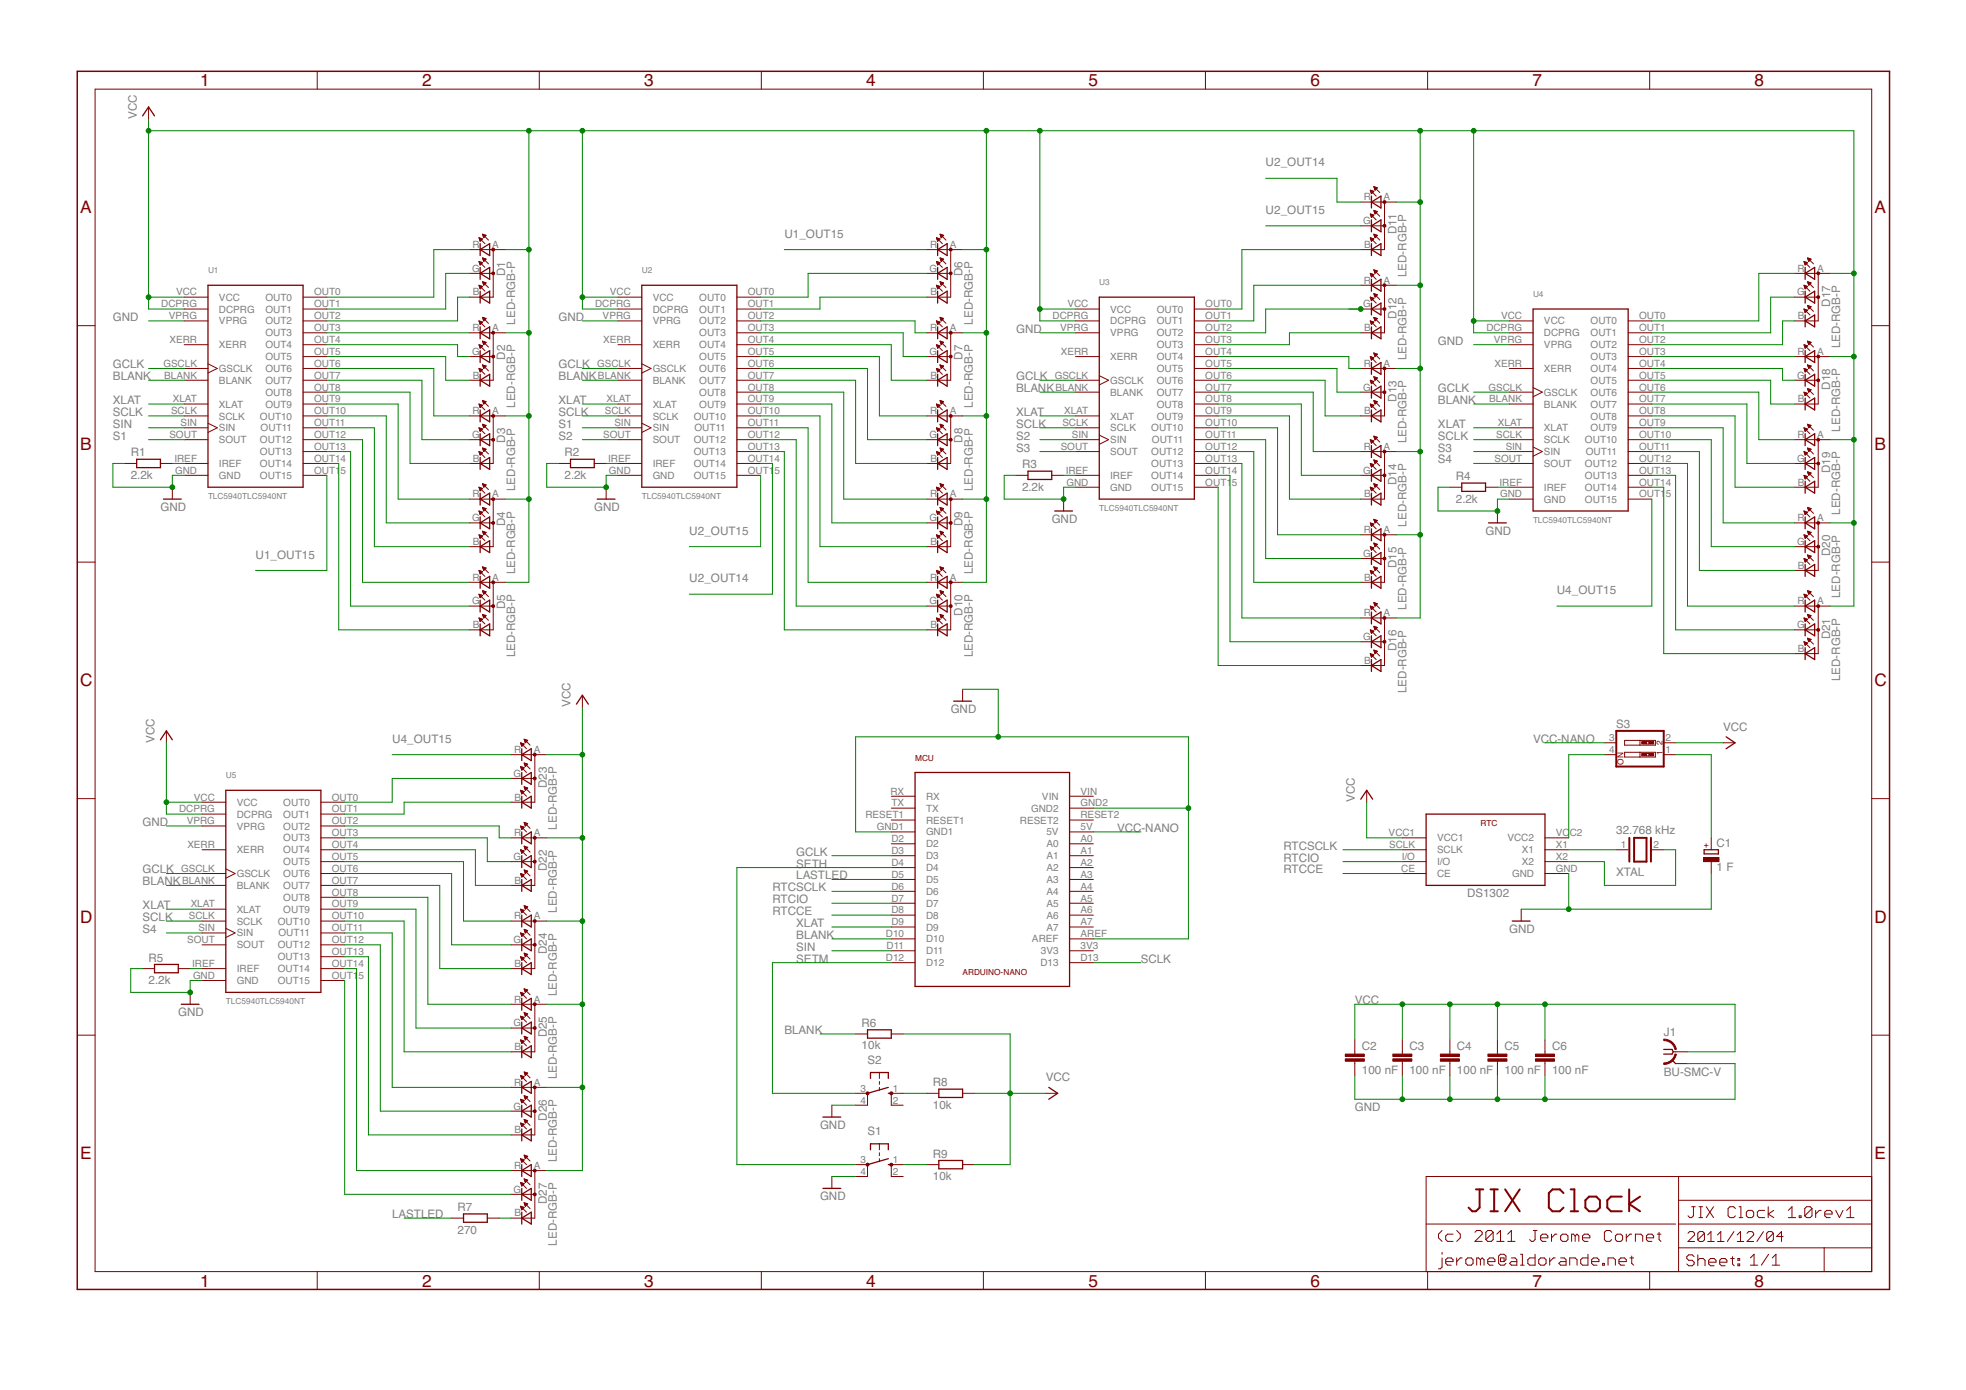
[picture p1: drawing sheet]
<svg xmlns="http://www.w3.org/2000/svg" width="420mm" height="297mm" viewBox="0 0 420 297" stroke-linecap="round" stroke-linejoin="round" font-family="sans-serif">
<defs><g id="words">
<g font-size="3.7" fill="#800000">
<text x="42.8" y="18.4">1</text>
<text x="90.2" y="18.4">2</text>
<text x="137.7" y="18.4">3</text>
<text x="185.1" y="18.4">4</text>
<text x="232.6" y="18.4">5</text>
<text x="280.1" y="18.4">6</text>
<text x="327.5" y="18.4">7</text>
<text x="375" y="18.4">8</text>
<text x="17.1" y="45.6">A</text>
<text x="400.6" y="45.6">A</text>
<text x="17.1" y="96.2">B</text>
<text x="400.6" y="96.2">B</text>
<text x="17.1" y="146.7">C</text>
<text x="400.6" y="146.7">C</text>
<text x="17.1" y="197.2">D</text>
<text x="400.6" y="197.2">D</text>
<text x="17.1" y="247.8">E</text>
<text x="400.6" y="247.8">E</text>
<text x="42.8" y="275">1</text>
<text x="90.2" y="275">2</text>
<text x="137.7" y="275">3</text>
<text x="185.1" y="275">4</text>
<text x="232.6" y="275">5</text>
<text x="280.1" y="275">6</text>
<text x="327.5" y="275">7</text>
<text x="375" y="275">8</text>
</g>
<g font-size="2.5" fill="#808080">
<text x="29.2" y="25.4" transform="rotate(-90 29.2 25.4)">VCC</text>
<text x="270.5" y="35.6">U2_OUT14</text>
<text x="270.5" y="45.7">U2_OUT15</text>
<text x="167.6" y="50.8">U1_OUT15</text>
<text x="298.4" y="50.1" transform="rotate(-90 298.4 50.1)">D11</text>
<text x="107.9" y="59" transform="rotate(-90 107.9 59)">D1</text>
<text x="205.7" y="59" transform="rotate(-90 205.7 59)">D6</text>
<text x="300.6" y="59.2" transform="rotate(-90 300.6 59.2)">LED-RGB-P</text>
<text x="391.1" y="65.5" transform="rotate(-90 391.1 65.5)">D17</text>
<text x="24.1" y="68.6">GND</text>
<text x="110.1" y="69.4" transform="rotate(-90 110.1 69.4)">LED-RGB-P</text>
<text x="119.4" y="68.6">GND</text>
<text x="207.9" y="69.4" transform="rotate(-90 207.9 69.4)">LED-RGB-P</text>
<text x="217.2" y="71.1">GND</text>
<text x="298.4" y="68.1" transform="rotate(-90 298.4 68.1)">D12</text>
<text x="107.9" y="76.8" transform="rotate(-90 107.9 76.8)">D2</text>
<text x="205.7" y="76.8" transform="rotate(-90 205.7 76.8)">D7</text>
<text x="300.6" y="77" transform="rotate(-90 300.6 77)">LED-RGB-P</text>
<text x="307.3" y="73.7">GND</text>
<text x="393.3" y="74.5" transform="rotate(-90 393.3 74.5)">LED-RGB-P</text>
<text x="24.1" y="78.7">GCLK</text>
<text x="24.1" y="81.3">BLANK</text>
<text x="119.4" y="78.7">GCLK</text>
<text x="119.4" y="81.3">BLANK</text>
<text x="217.2" y="81.3">GCLK</text>
<text x="217.2" y="83.8">BLANK</text>
<text x="307.3" y="83.8">GCLK</text>
<text x="391.1" y="83.3" transform="rotate(-90 391.1 83.3)">D18</text>
<text x="24.1" y="86.3">XLAT</text>
<text x="24.1" y="88.9">SCLK</text>
<text x="110.1" y="87.2" transform="rotate(-90 110.1 87.2)">LED-RGB-P</text>
<text x="119.4" y="86.3">XLAT</text>
<text x="119.4" y="88.9">SCLK</text>
<text x="207.9" y="87.2" transform="rotate(-90 207.9 87.2)">LED-RGB-P</text>
<text x="217.2" y="88.9">XLAT</text>
<text x="298.4" y="85.8" transform="rotate(-90 298.4 85.8)">D13</text>
<text x="307.3" y="86.3">BLANK</text>
<text x="24.1" y="91.4">SIN</text>
<text x="24.1" y="94">S1</text>
<text x="107.9" y="94.6" transform="rotate(-90 107.9 94.6)">D3</text>
<text x="119.4" y="91.4">S1</text>
<text x="119.4" y="94">S2</text>
<text x="205.7" y="94.6" transform="rotate(-90 205.7 94.6)">D8</text>
<text x="217.2" y="91.4">SCLK</text>
<text x="217.2" y="94">S2</text>
<text x="300.6" y="94.8" transform="rotate(-90 300.6 94.8)">LED-RGB-P</text>
<text x="307.3" y="91.4">XLAT</text>
<text x="307.3" y="94">SCLK</text>
<text x="393.3" y="92.2" transform="rotate(-90 393.3 92.2)">LED-RGB-P</text>
<text x="27.9" y="97.5">R1</text>
<text x="120.6" y="97.5">R2</text>
<text x="217.2" y="96.5">S3</text>
<text x="218.4" y="100.1">R3</text>
<text x="307.3" y="96.5">S3</text>
<text x="307.3" y="99">S4</text>
<text x="391.1" y="101.1" transform="rotate(-90 391.1 101.1)">D19</text>
<text x="27.9" y="102.3">2.2k</text>
<text x="110.1" y="104.9" transform="rotate(-90 110.1 104.9)">LED-RGB-P</text>
<text x="120.6" y="102.3">2.2k</text>
<text x="207.9" y="104.9" transform="rotate(-90 207.9 104.9)">LED-RGB-P</text>
<text x="218.4" y="104.9">2.2k</text>
<text x="298.4" y="103.6" transform="rotate(-90 298.4 103.6)">D14</text>
<text x="311.1" y="107.4">2.2k</text>
<text x="311.1" y="102.6">R4</text>
<text x="34.3" y="109.2">GND</text>
<text x="107.9" y="112.4" transform="rotate(-90 107.9 112.4)">D4</text>
<text x="127" y="109.2">GND</text>
<text x="205.7" y="112.4" transform="rotate(-90 205.7 112.4)">D9</text>
<text x="224.8" y="111.7">GND</text>
<text x="300.6" y="112.6" transform="rotate(-90 300.6 112.6)">LED-RGB-P</text>
<text x="393.3" y="110" transform="rotate(-90 393.3 110)">LED-RGB-P</text>
<text x="54.6" y="119.4">U1_OUT15</text>
<text x="147.3" y="114.3">U2_OUT15</text>
<text x="317.5" y="114.3">GND</text>
<text x="391.1" y="118.9" transform="rotate(-90 391.1 118.9)">D20</text>
<text x="110.1" y="122.7" transform="rotate(-90 110.1 122.7)">LED-RGB-P</text>
<text x="147.3" y="124.4">U2_OUT14</text>
<text x="207.9" y="122.7" transform="rotate(-90 207.9 122.7)">LED-RGB-P</text>
<text x="298.4" y="121.4" transform="rotate(-90 298.4 121.4)">D15</text>
<text x="107.9" y="130.2" transform="rotate(-90 107.9 130.2)">D5</text>
<text x="205.7" y="131.6" transform="rotate(-90 205.7 131.6)">D10</text>
<text x="300.6" y="130.3" transform="rotate(-90 300.6 130.3)">LED-RGB-P</text>
<text x="332.7" y="127">U4_OUT15</text>
<text x="393.3" y="127.8" transform="rotate(-90 393.3 127.8)">LED-RGB-P</text>
<text x="391.1" y="136.6" transform="rotate(-90 391.1 136.6)">D21</text>
<text x="110.1" y="140.5" transform="rotate(-90 110.1 140.5)">LED-RGB-P</text>
<text x="207.9" y="140.5" transform="rotate(-90 207.9 140.5)">LED-RGB-P</text>
<text x="298.4" y="139.2" transform="rotate(-90 298.4 139.2)">D16</text>
<text x="300.6" y="148.1" transform="rotate(-90 300.6 148.1)">LED-RGB-P</text>
<text x="393.3" y="145.6" transform="rotate(-90 393.3 145.6)">LED-RGB-P</text>
<text x="121.9" y="151.1" transform="rotate(-90 121.9 151.1)">VCC</text>
<text x="203.2" y="152.4">GND</text>
<text x="345.4" y="155.6">S3</text>
<text x="33" y="158.7" transform="rotate(-90 33 158.7)">VCC</text>
<text x="83.8" y="158.7">U4_OUT15</text>
<text x="327.6" y="158.7">VCC-NANO</text>
<text x="368.3" y="156.2">VCC</text>
<text x="116.8" y="168.4" transform="rotate(-90 116.8 168.4)">D23</text>
<text x="289.5" y="171.4" transform="rotate(-90 289.5 171.4)">VCC</text>
<text x="30.5" y="176.5">GND</text>
<text x="119" y="177.3" transform="rotate(-90 119 177.3)">LED-RGB-P</text>
<text x="238.7" y="177.8">VCC-NANO</text>
<text x="345.4" y="178.3">32.768 kHz</text>
<text x="170.2" y="182.9">GCLK</text>
<text x="170.2" y="185.4">SETH</text>
<text x="274.3" y="181.6">RTCSCLK</text>
<text x="274.3" y="184.1">RTCIO</text>
<text x="366.9" y="181.1">C1</text>
<text x="30.5" y="186.7">GCLK</text>
<text x="30.5" y="189.2">BLANK</text>
<text x="116.8" y="186.2" transform="rotate(-90 116.8 186.2)">D22</text>
<text x="165.1" y="190.5">RTCSCLK</text>
<text x="170.2" y="187.9">LASTLED</text>
<text x="274.3" y="186.7">RTCCE</text>
<text x="313.6" y="191.7">DS1302</text>
<text x="345.4" y="187.2">XTAL</text>
<text x="366.9" y="186.2">1 F</text>
<text x="30.5" y="194.3">XLAT</text>
<text x="30.5" y="196.8">SCLK</text>
<text x="119" y="195.1" transform="rotate(-90 119 195.1)">LED-RGB-P</text>
<text x="165.1" y="193">RTCIO</text>
<text x="165.1" y="195.6">RTCCE</text>
<text x="30.5" y="199.4">S4</text>
<text x="116.8" y="203.9" transform="rotate(-90 116.8 203.9)">D24</text>
<text x="170.2" y="198.1">XLAT</text>
<text x="170.2" y="200.6">BLANK</text>
<text x="170.2" y="203.2">SIN</text>
<text x="322.6" y="199.4">GND</text>
<text x="31.8" y="205.5">R5</text>
<text x="170.2" y="205.7">SETM</text>
<text x="243.8" y="205.7">SCLK</text>
<text x="31.8" y="210.3">2.2k</text>
<text x="119" y="212.9" transform="rotate(-90 119 212.9)">LED-RGB-P</text>
<text x="289.5" y="214.6">VCC</text>
<text x="38.1" y="217.1">GND</text>
<text x="116.8" y="221.7" transform="rotate(-90 116.8 221.7)">D25</text>
<text x="167.6" y="220.9">BLANK</text>
<text x="184.1" y="219.4">R6</text>
<text x="355.6" y="221.5">J1</text>
<text x="184.1" y="224.3">10k</text>
<text x="185.4" y="227.3">S2</text>
<text x="291.1" y="224.4">C2</text>
<text x="301.2" y="224.4">C3</text>
<text x="311.4" y="224.4">C4</text>
<text x="321.5" y="224.4">C5</text>
<text x="331.7" y="224.4">C6</text>
<text x="119" y="230.6" transform="rotate(-90 119 230.6)">LED-RGB-P</text>
<text x="199.4" y="232.1">R8</text>
<text x="223.5" y="231.1">VCC</text>
<text x="291.1" y="229.5">100 nF</text>
<text x="301.2" y="229.5">100 nF</text>
<text x="311.4" y="229.5">100 nF</text>
<text x="321.5" y="229.5">100 nF</text>
<text x="331.7" y="229.5">100 nF</text>
<text x="355.6" y="229.8">BU-SMC-V</text>
<text x="116.8" y="239.5" transform="rotate(-90 116.8 239.5)">D26</text>
<text x="199.4" y="236.9">10k</text>
<text x="289.5" y="237.5">GND</text>
<text x="175.2" y="241.3">GND</text>
<text x="185.4" y="242.5">S1</text>
<text x="119" y="248.4" transform="rotate(-90 119 248.4)">LED-RGB-P</text>
<text x="199.4" y="247.4">R9</text>
<text x="116.8" y="257.3" transform="rotate(-90 116.8 257.3)">D27</text>
<text x="175.2" y="256.5">GND</text>
<text x="199.4" y="252.2">10k</text>
<text x="83.8" y="260.3">LASTLED</text>
<text x="97.8" y="263.6">270</text>
<text x="97.8" y="258.8">R7</text>
<text x="119" y="266.2" transform="rotate(-90 119 266.2)">LED-RGB-P</text>
</g>
<g font-size="2.1" fill="#808080">
<text x="291.4" y="47.9">G</text>
<text x="291.5" y="42.8">R</text>
<text x="295.7" y="42.8">A</text>
<text x="101" y="53">R</text>
<text x="105.2" y="53">A</text>
<text x="198.8" y="53">R</text>
<text x="203" y="53">A</text>
<text x="291.5" y="53">B</text>
<text x="100.9" y="58.1">G</text>
<text x="198.7" y="58.1">G</text>
<text x="384.2" y="58.1">R</text>
<text x="388.4" y="58.1">A</text>
<text x="34.5" y="65.7">DCPRG</text>
<text x="37.6" y="63.1">VCC</text>
<text x="46.8" y="64.3">VCC</text>
<text x="56.7" y="64.3">OUT0</text>
<text x="67.1" y="63.1">OUT0</text>
<text x="67.1" y="65.7">OUT1</text>
<text x="101.1" y="63.1">B</text>
<text x="127.2" y="65.7">DCPRG</text>
<text x="130.3" y="63.1">VCC</text>
<text x="139.5" y="64.3">VCC</text>
<text x="149.4" y="64.3">OUT0</text>
<text x="159.8" y="63.1">OUT0</text>
<text x="159.8" y="65.7">OUT1</text>
<text x="198.9" y="63.1">B</text>
<text x="228.1" y="65.7">VCC</text>
<text x="257.6" y="65.7">OUT0</text>
<text x="291.4" y="65.7">G</text>
<text x="291.5" y="60.6">R</text>
<text x="295.7" y="60.6">A</text>
<text x="384.1" y="63.1">G</text>
<text x="36.1" y="68.2">VPRG</text>
<text x="46.8" y="66.8">DCPRG</text>
<text x="46.8" y="69.3">VPRG</text>
<text x="56.7" y="69.3">OUT2</text>
<text x="56.7" y="66.8">OUT1</text>
<text x="56.7" y="71.9">OUT3</text>
<text x="67.1" y="68.2">OUT2</text>
<text x="67.1" y="70.8">OUT3</text>
<text x="101" y="70.8">R</text>
<text x="105.2" y="70.8">A</text>
<text x="128.8" y="68.2">VPRG</text>
<text x="139.5" y="66.8">DCPRG</text>
<text x="139.5" y="69.3">VPRG</text>
<text x="149.4" y="69.3">OUT2</text>
<text x="149.4" y="66.8">OUT1</text>
<text x="149.4" y="71.9">OUT3</text>
<text x="159.8" y="68.2">OUT2</text>
<text x="159.8" y="70.8">OUT3</text>
<text x="198.8" y="70.8">R</text>
<text x="203" y="70.8">A</text>
<text x="225" y="68.2">DCPRG</text>
<text x="226.6" y="70.8">VPRG</text>
<text x="237.3" y="69.3">DCPRG</text>
<text x="237.3" y="71.9">VPRG</text>
<text x="237.3" y="66.8">VCC</text>
<text x="247.2" y="66.8">OUT0</text>
<text x="247.2" y="71.9">OUT2</text>
<text x="247.2" y="69.3">OUT1</text>
<text x="257.6" y="70.8">OUT2</text>
<text x="257.6" y="68.2">OUT1</text>
<text x="291.5" y="70.8">B</text>
<text x="317.7" y="70.8">DCPRG</text>
<text x="320.8" y="68.2">VCC</text>
<text x="330" y="71.9">DCPRG</text>
<text x="330" y="69.3">VCC</text>
<text x="339.9" y="69.3">OUT0</text>
<text x="339.9" y="71.9">OUT1</text>
<text x="350.3" y="68.2">OUT0</text>
<text x="350.3" y="70.8">OUT1</text>
<text x="384.2" y="68.2">B</text>
<text x="36.2" y="73.3">XERR</text>
<text x="46.8" y="74.4">XERR</text>
<text x="56.7" y="74.4">OUT4</text>
<text x="56.7" y="77">OUT5</text>
<text x="67.1" y="73.3">OUT4</text>
<text x="67.1" y="75.8">OUT5</text>
<text x="100.9" y="75.8">G</text>
<text x="128.9" y="73.3">XERR</text>
<text x="139.5" y="74.4">XERR</text>
<text x="149.4" y="74.4">OUT4</text>
<text x="149.4" y="77">OUT5</text>
<text x="159.8" y="73.3">OUT4</text>
<text x="159.8" y="75.8">OUT5</text>
<text x="198.7" y="75.8">G</text>
<text x="226.7" y="75.8">XERR</text>
<text x="237.3" y="77">XERR</text>
<text x="247.2" y="77">OUT4</text>
<text x="247.2" y="74.4">OUT3</text>
<text x="257.6" y="75.8">OUT4</text>
<text x="257.6" y="73.3">OUT3</text>
<text x="319.3" y="73.3">VPRG</text>
<text x="330" y="74.4">VPRG</text>
<text x="339.9" y="74.4">OUT2</text>
<text x="339.9" y="77">OUT3</text>
<text x="350.3" y="73.3">OUT2</text>
<text x="350.3" y="75.8">OUT3</text>
<text x="384.2" y="75.8">R</text>
<text x="388.4" y="75.8">A</text>
<text x="34.9" y="78.4">GSCLK</text>
<text x="35.1" y="80.9">BLANK</text>
<text x="46.8" y="79.5">GSCLK</text>
<text x="46.8" y="82">BLANK</text>
<text x="56.7" y="79.5">OUT6</text>
<text x="56.7" y="82">OUT7</text>
<text x="67.1" y="78.4">OUT6</text>
<text x="67.1" y="83.5">OUT8</text>
<text x="67.1" y="80.9">OUT7</text>
<text x="101.1" y="80.9">B</text>
<text x="127.6" y="78.4">GSCLK</text>
<text x="127.8" y="80.9">BLANK</text>
<text x="139.5" y="79.5">GSCLK</text>
<text x="139.5" y="82">BLANK</text>
<text x="149.4" y="79.5">OUT6</text>
<text x="149.4" y="82">OUT7</text>
<text x="159.8" y="78.4">OUT6</text>
<text x="159.8" y="83.5">OUT8</text>
<text x="159.8" y="80.9">OUT7</text>
<text x="198.9" y="80.9">B</text>
<text x="225.4" y="80.9">GSCLK</text>
<text x="225.6" y="83.5">BLANK</text>
<text x="237.3" y="82">GSCLK</text>
<text x="247.2" y="82">OUT6</text>
<text x="247.2" y="79.5">OUT5</text>
<text x="257.6" y="80.9">OUT6</text>
<text x="257.6" y="78.4">OUT5</text>
<text x="257.6" y="83.5">OUT7</text>
<text x="291.4" y="83.5">G</text>
<text x="291.5" y="78.4">R</text>
<text x="295.7" y="78.4">A</text>
<text x="318.1" y="83.5">GSCLK</text>
<text x="319.4" y="78.4">XERR</text>
<text x="330" y="79.5">XERR</text>
<text x="339.9" y="79.5">OUT4</text>
<text x="339.9" y="82">OUT5</text>
<text x="350.3" y="78.4">OUT4</text>
<text x="350.3" y="83.5">OUT6</text>
<text x="350.3" y="80.9">OUT5</text>
<text x="384.1" y="80.9">G</text>
<text x="36.6" y="88.5">SCLK</text>
<text x="37" y="86">XLAT</text>
<text x="46.8" y="87.1">XLAT</text>
<text x="46.8" y="89.6">SCLK</text>
<text x="55.6" y="89.7">OUT10</text>
<text x="56.7" y="84.6">OUT8</text>
<text x="56.7" y="87.1">OUT9</text>
<text x="67.1" y="86">OUT9</text>
<text x="67.1" y="88.5">OUT10</text>
<text x="101" y="88.5">R</text>
<text x="105.2" y="88.5">A</text>
<text x="129.3" y="88.5">SCLK</text>
<text x="129.7" y="86">XLAT</text>
<text x="139.5" y="87.1">XLAT</text>
<text x="139.5" y="89.6">SCLK</text>
<text x="148.3" y="89.7">OUT10</text>
<text x="149.4" y="84.6">OUT8</text>
<text x="149.4" y="87.1">OUT9</text>
<text x="159.8" y="86">OUT9</text>
<text x="159.8" y="88.5">OUT10</text>
<text x="198.8" y="88.5">R</text>
<text x="203" y="88.5">A</text>
<text x="227.4" y="88.5">XLAT</text>
<text x="237.3" y="84.6">BLANK</text>
<text x="237.3" y="89.6">XLAT</text>
<text x="247.2" y="87.1">OUT8</text>
<text x="247.2" y="84.6">OUT7</text>
<text x="247.2" y="89.7">OUT9</text>
<text x="257.6" y="86">OUT8</text>
<text x="257.6" y="88.5">OUT9</text>
<text x="291.5" y="88.5">B</text>
<text x="318.3" y="86">BLANK</text>
<text x="330" y="84.6">GSCLK</text>
<text x="330" y="87.1">BLANK</text>
<text x="339.9" y="84.6">OUT6</text>
<text x="339.9" y="89.7">OUT8</text>
<text x="339.9" y="87.1">OUT7</text>
<text x="350.3" y="88.5">OUT8</text>
<text x="350.3" y="86">OUT7</text>
<text x="384.2" y="86">B</text>
<text x="36.2" y="93.6">SOUT</text>
<text x="38.6" y="91.1">SIN</text>
<text x="46.8" y="92.2">SIN</text>
<text x="46.8" y="94.7">SOUT</text>
<text x="55.6" y="94.7">OUT12</text>
<text x="55.7" y="92.2">OUT11</text>
<text x="67.1" y="91.1">OUT11</text>
<text x="67.1" y="93.6">OUT12</text>
<text x="100.9" y="93.6">G</text>
<text x="128.9" y="93.6">SOUT</text>
<text x="131.3" y="91.1">SIN</text>
<text x="139.5" y="92.2">SIN</text>
<text x="139.5" y="94.7">SOUT</text>
<text x="148.3" y="94.7">OUT12</text>
<text x="148.4" y="92.2">OUT11</text>
<text x="159.8" y="91.1">OUT11</text>
<text x="159.8" y="93.6">OUT12</text>
<text x="198.7" y="93.6">G</text>
<text x="227" y="91.1">SCLK</text>
<text x="229.1" y="93.6">SIN</text>
<text x="237.3" y="92.2">SCLK</text>
<text x="237.3" y="94.7">SIN</text>
<text x="246" y="92.2">OUT10</text>
<text x="246.2" y="94.7">OUT11</text>
<text x="257.6" y="91.1">OUT10</text>
<text x="257.6" y="93.6">OUT11</text>
<text x="319.7" y="93.6">SCLK</text>
<text x="320.1" y="91.1">XLAT</text>
<text x="330" y="92.2">XLAT</text>
<text x="330" y="94.7">SCLK</text>
<text x="338.7" y="94.7">OUT10</text>
<text x="339.9" y="92.2">OUT9</text>
<text x="350.3" y="91.1">OUT9</text>
<text x="350.3" y="93.6">OUT10</text>
<text x="384.2" y="93.6">R</text>
<text x="388.4" y="93.6">A</text>
<text x="37.3" y="98.7">IREF</text>
<text x="37.4" y="101.2">GND</text>
<text x="46.8" y="99.8">IREF</text>
<text x="55.6" y="97.3">OUT13</text>
<text x="55.6" y="99.8">OUT14</text>
<text x="67.1" y="96.2">OUT13</text>
<text x="67.1" y="98.7">OUT14</text>
<text x="67.1" y="101.2">OUT1</text>
<text x="72.8" y="101.2">5</text>
<text x="101.1" y="98.7">B</text>
<text x="130" y="98.7">IREF</text>
<text x="130.1" y="101.2">GND</text>
<text x="139.5" y="99.8">IREF</text>
<text x="148.3" y="97.3">OUT13</text>
<text x="148.3" y="99.8">OUT14</text>
<text x="159.8" y="96.2">OUT13</text>
<text x="159.8" y="98.7">OUT14</text>
<text x="159.8" y="101.2">OUT1</text>
<text x="165.5" y="101.2">5</text>
<text x="198.9" y="98.7">B</text>
<text x="226.7" y="96.2">SOUT</text>
<text x="227.7" y="101.2">IREF</text>
<text x="237.3" y="97.3">SOUT</text>
<text x="246" y="97.3">OUT12</text>
<text x="246" y="99.8">OUT13</text>
<text x="257.6" y="96.2">OUT12</text>
<text x="257.6" y="98.7">OUT13</text>
<text x="257.6" y="101.2">OUT14</text>
<text x="291.4" y="101.2">G</text>
<text x="291.5" y="96.2">R</text>
<text x="295.7" y="96.2">A</text>
<text x="319.4" y="98.7">SOUT</text>
<text x="321.8" y="96.2">SIN</text>
<text x="330" y="97.3">SIN</text>
<text x="330" y="99.8">SOUT</text>
<text x="338.7" y="99.8">OUT12</text>
<text x="338.9" y="97.3">OUT11</text>
<text x="350.3" y="96.2">OUT11</text>
<text x="350.3" y="98.7">OUT12</text>
<text x="350.3" y="101.2">OUT13</text>
<text x="384.1" y="98.7">G</text>
<text x="46.8" y="102.3">GND</text>
<text x="55.6" y="102.3">OUT15</text>
<text x="101" y="106.3">R</text>
<text x="105.2" y="106.3">A</text>
<text x="139.5" y="102.3">GND</text>
<text x="148.3" y="102.3">OUT15</text>
<text x="198.8" y="106.3">R</text>
<text x="203" y="106.3">A</text>
<text x="227.9" y="103.8">GND</text>
<text x="237.3" y="102.3">IREF</text>
<text x="237.3" y="104.9">GND</text>
<text x="246" y="102.3">OUT14</text>
<text x="246" y="104.9">OUT15</text>
<text x="257.6" y="103.8">OUT1</text>
<text x="263.3" y="103.8">5</text>
<text x="291.5" y="106.3">B</text>
<text x="320.4" y="103.8">IREF</text>
<text x="320.6" y="106.3">GND</text>
<text x="330" y="104.9">IREF</text>
<text x="330" y="107.4">GND</text>
<text x="338.7" y="102.3">OUT13</text>
<text x="338.7" y="104.9">OUT14</text>
<text x="338.7" y="107.4">OUT15</text>
<text x="350.3" y="103.8">OUT14</text>
<text x="350.3" y="106.3">OUT1</text>
<text x="356" y="106.3">5</text>
<text x="384.2" y="103.8">B</text>
<text x="100.9" y="111.4">G</text>
<text x="198.7" y="111.4">G</text>
<text x="291.5" y="113.9">R</text>
<text x="295.7" y="113.9">A</text>
<text x="384.2" y="111.4">R</text>
<text x="388.4" y="111.4">A</text>
<text x="101.1" y="116.5">B</text>
<text x="198.9" y="116.5">B</text>
<text x="291.4" y="119">G</text>
<text x="384.1" y="116.5">G</text>
<text x="101" y="124.1">R</text>
<text x="105.2" y="124.1">A</text>
<text x="198.8" y="124.1">R</text>
<text x="203" y="124.1">A</text>
<text x="291.5" y="124.1">B</text>
<text x="384.2" y="121.5">B</text>
<text x="100.9" y="129.2">G</text>
<text x="198.7" y="129.2">G</text>
<text x="291.5" y="131.7">R</text>
<text x="295.7" y="131.7">A</text>
<text x="384.2" y="129.2">R</text>
<text x="388.4" y="129.2">A</text>
<text x="101.1" y="134.2">B</text>
<text x="198.9" y="134.2">B</text>
<text x="291.4" y="136.8">G</text>
<text x="384.1" y="134.2">G</text>
<text x="291.5" y="141.9">B</text>
<text x="384.2" y="139.3">B</text>
<text x="109.9" y="160.9">R</text>
<text x="114.1" y="160.9">A</text>
<text x="343.9" y="158.4">3</text>
<text x="343.9" y="160.9">4</text>
<text x="355.9" y="160.9">1</text>
<text x="355.9" y="158.4">2</text>
<text x="109.8" y="166">G</text>
<text x="38.3" y="173.6">DCPRG</text>
<text x="41.4" y="171.1">VCC</text>
<text x="50.6" y="172.2">VCC</text>
<text x="60.5" y="172.2">OUT0</text>
<text x="70.9" y="171.1">OUT0</text>
<text x="70.9" y="173.6">OUT1</text>
<text x="110" y="171.1">B</text>
<text x="190.3" y="169.8">RX</text>
<text x="190.5" y="172.3">TX</text>
<text x="197.9" y="170.9">RX</text>
<text x="197.9" y="173.5">TX</text>
<text x="220.4" y="173.5">GND2</text>
<text x="222.7" y="170.9">VIN</text>
<text x="230.9" y="169.8">VIN</text>
<text x="230.9" y="172.3">GND2</text>
<text x="39.9" y="176.1">VPRG</text>
<text x="50.6" y="174.7">DCPRG</text>
<text x="50.6" y="177.3">VPRG</text>
<text x="60.5" y="177.3">OUT2</text>
<text x="60.5" y="174.7">OUT1</text>
<text x="60.5" y="179.8">OUT3</text>
<text x="70.9" y="176.1">OUT2</text>
<text x="70.9" y="178.7">OUT3</text>
<text x="109.9" y="178.7">R</text>
<text x="114.1" y="178.7">A</text>
<text x="185" y="174.9">RESET1</text>
<text x="187.4" y="177.4">GND1</text>
<text x="190.5" y="180">D2</text>
<text x="197.9" y="176">RESET1</text>
<text x="197.9" y="178.5">GND1</text>
<text x="218" y="176">RESET2</text>
<text x="223.6" y="178.5">5V</text>
<text x="230.9" y="174.9">RESET2</text>
<text x="230.9" y="177.4">5V</text>
<text x="230.9" y="180">A0</text>
<text x="296.8" y="178.7">VCC1</text>
<text x="307.1" y="179.8">VCC1</text>
<text x="322.2" y="179.8">VCC2</text>
<text x="332.5" y="178.7">VC</text>
<text x="335.5" y="178.7">C2</text>
<text x="40" y="181.2">XERR</text>
<text x="50.6" y="182.3">XERR</text>
<text x="60.5" y="182.3">OUT4</text>
<text x="60.5" y="184.9">OUT5</text>
<text x="70.9" y="181.2">OUT4</text>
<text x="70.9" y="183.8">OUT5</text>
<text x="109.8" y="183.8">G</text>
<text x="190.5" y="182.5">D3</text>
<text x="190.5" y="185">D4</text>
<text x="197.9" y="181.1">D2</text>
<text x="197.9" y="183.6">D3</text>
<text x="223.6" y="181.1">A0</text>
<text x="223.6" y="183.6">A1</text>
<text x="230.9" y="182.5">A1</text>
<text x="230.9" y="185">A2</text>
<text x="296.9" y="181.2">SCLK</text>
<text x="299.6" y="183.8">I/O</text>
<text x="307.1" y="182.3">SCLK</text>
<text x="307.1" y="184.9">I/O</text>
<text x="325.3" y="182.3">X1</text>
<text x="325.3" y="184.9">X2</text>
<text x="332.5" y="181.2">X1</text>
<text x="332.5" y="183.8">X2</text>
<text x="346.4" y="181.2">1</text>
<text x="353.4" y="181.2">2</text>
<text x="38.8" y="186.3">GSCLK</text>
<text x="38.9" y="188.8">BLANK</text>
<text x="50.6" y="187.4">GSCLK</text>
<text x="50.6" y="190">BLANK</text>
<text x="60.5" y="187.4">OUT6</text>
<text x="60.5" y="190">OUT7</text>
<text x="70.9" y="186.3">OUT6</text>
<text x="70.9" y="191.4">OUT8</text>
<text x="70.9" y="188.8">OUT7</text>
<text x="110" y="188.8">B</text>
<text x="190.5" y="187.6">D5</text>
<text x="190.5" y="190.1">D6</text>
<text x="197.9" y="186.2">D4</text>
<text x="197.9" y="188.7">D5</text>
<text x="197.9" y="191.2">D6</text>
<text x="223.6" y="186.2">A2</text>
<text x="223.6" y="188.7">A3</text>
<text x="223.6" y="191.2">A4</text>
<text x="230.9" y="187.6">A3</text>
<text x="230.9" y="190.1">A4</text>
<text x="299.5" y="186.3">CE</text>
<text x="307.1" y="187.4">CE</text>
<text x="323.2" y="187.4">GND</text>
<text x="332.5" y="186.3">GND</text>
<text x="40.4" y="196.5">SCLK</text>
<text x="40.8" y="193.9">XLAT</text>
<text x="50.6" y="195">XLAT</text>
<text x="50.6" y="197.6">SCLK</text>
<text x="59.4" y="197.6">OUT10</text>
<text x="60.5" y="192.5">OUT8</text>
<text x="60.5" y="195">OUT9</text>
<text x="70.9" y="193.9">OUT9</text>
<text x="70.9" y="196.5">OUT10</text>
<text x="109.9" y="196.5">R</text>
<text x="114.1" y="196.5">A</text>
<text x="190.5" y="192.7">D7</text>
<text x="190.5" y="195.2">D8</text>
<text x="190.5" y="197.7">D9</text>
<text x="197.9" y="193.8">D7</text>
<text x="197.9" y="196.3">D8</text>
<text x="223.6" y="193.8">A5</text>
<text x="223.6" y="196.3">A6</text>
<text x="230.9" y="192.7">A5</text>
<text x="230.9" y="195.2">A6</text>
<text x="230.9" y="197.7">A7</text>
<text x="40" y="201.5">SOUT</text>
<text x="42.4" y="199">SIN</text>
<text x="50.6" y="200.1">SIN</text>
<text x="50.6" y="202.7">SOUT</text>
<text x="59.4" y="202.7">OUT12</text>
<text x="59.5" y="200.1">OUT11</text>
<text x="70.9" y="199">OUT11</text>
<text x="70.9" y="201.5">OUT12</text>
<text x="109.8" y="201.5">G</text>
<text x="189.3" y="200.3">D10</text>
<text x="189.5" y="202.8">D11</text>
<text x="197.9" y="198.9">D9</text>
<text x="197.9" y="201.4">D10</text>
<text x="197.9" y="203.9">D11</text>
<text x="220.6" y="201.4">AREF</text>
<text x="222.4" y="203.9">3V3</text>
<text x="223.6" y="198.9">A7</text>
<text x="230.9" y="200.3">AREF</text>
<text x="230.9" y="202.8">3V3</text>
<text x="41.1" y="206.6">IREF</text>
<text x="41.2" y="209.2">GND</text>
<text x="50.6" y="207.7">IREF</text>
<text x="59.4" y="205.2">OUT13</text>
<text x="59.4" y="207.7">OUT14</text>
<text x="70.9" y="204.1">OUT13</text>
<text x="70.9" y="206.6">OUT14</text>
<text x="70.9" y="209.2">OUT1</text>
<text x="76.6" y="209.2">5</text>
<text x="110" y="206.6">B</text>
<text x="189.3" y="205.4">D12</text>
<text x="197.9" y="206.5">D12</text>
<text x="222.3" y="206.5">D13</text>
<text x="230.9" y="205.4">D13</text>
<text x="50.6" y="210.3">GND</text>
<text x="59.4" y="210.3">OUT15</text>
<text x="109.9" y="214.2">R</text>
<text x="114.1" y="214.2">A</text>
<text x="109.8" y="219.3">G</text>
<text x="110" y="224.4">B</text>
<text x="109.9" y="232">R</text>
<text x="114.1" y="232">A</text>
<text x="183.9" y="233.3">3</text>
<text x="190.8" y="233.3">1</text>
<text x="109.8" y="237.1">G</text>
<text x="183.9" y="235.8">4</text>
<text x="190.8" y="235.8">2</text>
<text x="110" y="242.2">B</text>
<text x="109.9" y="249.8">R</text>
<text x="114.1" y="249.8">A</text>
<text x="183.9" y="248.5">3</text>
<text x="183.9" y="251.1">4</text>
<text x="190.8" y="248.5">1</text>
<text x="190.8" y="251.1">2</text>
<text x="109.8" y="254.9">G</text>
<text x="110" y="260">B</text>
</g>
<g font-size="1.8" fill="#808080">
<text x="44.5" y="58.4">U1</text>
<text x="137.2" y="58.4">U2</text>
<text x="234.9" y="61">U3</text>
<text x="327.6" y="63.5">U4</text>
<text x="44.5" y="106.7">TLC5940TLC5940NT</text>
<text x="137.2" y="106.7">TLC5940TLC5940NT</text>
<text x="234.9" y="109.2">TLC5940TLC5940NT</text>
<text x="327.6" y="111.7">TLC5940TLC5940NT</text>
<text x="48.3" y="166.3">U5</text>
<text x="48.3" y="214.6">TLC5940TLC5940NT</text>
</g>
<g font-size="1.8" fill="#800000">
<text x="355.3" y="161.4" transform="rotate(-90 355.3 161.4)">1</text>
<text x="355.3" y="159.1" transform="rotate(-90 355.3 159.1)">2</text>
<text x="195.6" y="162.5">MCU</text>
<text x="346.9" y="163.4" transform="rotate(-90 346.9 163.4)">ON</text>
<text x="316.4" y="176.5">RTC</text>
<text x="365.1" y="181.2" transform="rotate(-90 365.1 181.2)">+</text>
<text x="205.7" y="208.3">ARDUINO-NANO</text>
</g>
</g></defs>
<g fill="#800000" stroke="#800000" stroke-width=".21">
<path d="M304.8 261.6h53.3z"/>
<path d="M307.4 264.5l.8 .8z"/>
<path d="M307.4 263.7v.8z"/>
<path d="M308.2 263l-.8 .7z"/>
<path d="M309.4 263.7h1.1z"/>
<path d="M309 264.1l.4-.4z"/>
<path d="M309 264.1v.8z"/>
<path d="M309 264.9l.4 .4z"/>
<path d="M309.4 265.3h1.1z"/>
<path d="M311.3 265.3l.8-.8z"/>
<path d="M312.1 263.7v.8z"/>
<path d="M311.3 263l.8 .7z"/>
<path d="M315.2 265.3h1.6z"/>
<path d="M315.2 265.3l1.6-1.6z"/>
<path d="M316.8 263.3v.4z"/>
<path d="M316.4 263l.4 .3z"/>
<path d="M315.6 263h.8z"/>
<path d="M315.6 263l-.4 .3z"/>
<path d="M317.5 263.3v1.6z"/>
<path d="M317.5 263.3l.4-.3z"/>
<path d="M317.9 263h.8z"/>
<path d="M318.7 263l.4 .3z"/>
<path d="M319.1 263.3v1.6z"/>
<path d="M318.7 265.3l.4-.4z"/>
<path d="M317.9 265.3h.8z"/>
<path d="M317.5 264.9l.4 .4z"/>
<path d="M317.5 264.9l1.6-1.6z"/>
<path d="M319.9 263.7l.8-.7z"/>
<path d="M320.7 263v2.3z"/>
<path d="M319.9 265.3h1.5z"/>
<path d="M322.2 263.7l.8-.7z"/>
<path d="M323 263v2.3z"/>
<path d="M322.2 265.3h1.6z"/>
<path d="M326.9 264.9l.4 .4z"/>
<path d="M327.3 265.3h.4z"/>
<path d="M327.7 265.3l.4-.4z"/>
<path d="M328.1 263v1.9z"/>
<path d="M327.7 263h.8z"/>
<path d="M329.6 265.3h.8z"/>
<path d="M329.2 264.9l.4 .4z"/>
<path d="M329.2 264.1v.8z"/>
<path d="M329.6 263.7l-.4 .4z"/>
<path d="M329.6 263.7h.8z"/>
<path d="M330.4 263.7l.4 .4z"/>
<path d="M330.8 264.1v.4z"/>
<path d="M329.2 264.5h1.6z"/>
<path d="M331.6 263.7v1.6z"/>
<path d="M331.6 264.5l.8-.8z"/>
<path d="M332.4 263.7h.3z"/>
<path d="M333.9 265.3h.8z"/>
<path d="M334.7 265.3l.4-.4z"/>
<path d="M335.1 264.1v.8z"/>
<path d="M334.7 263.7l.4 .4z"/>
<path d="M333.9 263.7h.8z"/>
<path d="M333.5 264.1l.4-.4z"/>
<path d="M333.5 264.1v.8z"/>
<path d="M333.5 264.9l.4 .4z"/>
<path d="M335.9 263.7v1.6z"/>
<path d="M335.9 263.7h.4z"/>
<path d="M336.3 263.7l.3 .4z"/>
<path d="M336.6 264.1v1.2z"/>
<path d="M336.6 264.1l.4-.4z"/>
<path d="M337 263.7l.4 .4z"/>
<path d="M337.4 264.1v1.2z"/>
<path d="M338.6 265.3h.8z"/>
<path d="M338.2 264.9l.4 .4z"/>
<path d="M338.2 264.1v.8z"/>
<path d="M338.2 264.1l.4-.4z"/>
<path d="M338.6 263.7h.8z"/>
<path d="M339.4 263.7l.4 .4z"/>
<path d="M339.8 264.1v.4z"/>
<path d="M338.2 264.5h1.6z"/>
<path d="M344 263l.4 .3z"/>
<path d="M343.3 263h.7z"/>
<path d="M342.9 263.3l.4-.3z"/>
<path d="M342.9 263.3v1.6z"/>
<path d="M342.9 264.9l.4 .4z"/>
<path d="M343.3 265.3h.7z"/>
<path d="M344 265.3l.4-.4z"/>
<path d="M345.6 265.3h.8z"/>
<path d="M346.4 265.3l.4-.4z"/>
<path d="M346.8 264.1v.8z"/>
<path d="M346.4 263.7l.4 .4z"/>
<path d="M345.6 263.7h.8z"/>
<path d="M345.6 263.7l-.4 .4z"/>
<path d="M345.2 264.1v.8z"/>
<path d="M345.2 264.9l.4 .4z"/>
<path d="M347.6 263.7v1.6z"/>
<path d="M347.6 264.5l.7-.8z"/>
<path d="M348.3 263.7h.4z"/>
<path d="M349.5 263.7v1.6z"/>
<path d="M349.5 263.7h1.2z"/>
<path d="M350.7 263.7l.4 .4z"/>
<path d="M351.1 264.1v1.2z"/>
<path d="M352.2 265.3h.8z"/>
<path d="M351.9 264.9l.3 .4z"/>
<path d="M351.9 264.1v.8z"/>
<path d="M351.9 264.1l.3-.4z"/>
<path d="M352.2 263.7h.8z"/>
<path d="M353 263.7l.4 .4z"/>
<path d="M353.4 264.1v.4z"/>
<path d="M351.9 264.5h1.5z"/>
<path d="M354.6 263.3v1.6z"/>
<path d="M354.6 264.9l.4 .4z"/>
<path d="M354.2 263.7h.8z"/>
<path d="M307.4 271.1h.4z"/>
<path d="M307.8 271.1l.4-.3z"/>
<path d="M308.2 268.8v2z"/>
<path d="M308.2 267.6v.4z"/>
<path d="M309.4 270.4h.7z"/>
<path d="M309 270l.4 .4z"/>
<path d="M309 269.2v.8z"/>
<path d="M309 269.2l.4-.4z"/>
<path d="M309.4 268.8h.7z"/>
<path d="M310.1 268.8l.4 .4z"/>
<path d="M310.5 269.2v.4z"/>
<path d="M309 269.6h1.5z"/>
<path d="M311.3 268.8v1.6z"/>
<path d="M312.1 268.8l-.8 .8z"/>
<path d="M312.1 268.8h.4z"/>
<path d="M313.6 270.4h.8z"/>
<path d="M314.4 270.4l.4-.4z"/>
<path d="M314.8 269.2v.8z"/>
<path d="M314.4 268.8l.4 .4z"/>
<path d="M313.6 268.8h.8z"/>
<path d="M313.6 268.8l-.3 .4z"/>
<path d="M313.3 269.2v.8z"/>
<path d="M313.3 270l.3 .4z"/>
<path d="M315.6 268.8v1.6z"/>
<path d="M315.6 268.8h.4z"/>
<path d="M316 268.8l.4 .4z"/>
<path d="M316.4 269.2v1.2z"/>
<path d="M316.4 269.2l.4-.4z"/>
<path d="M316.8 268.8l.4 .4z"/>
<path d="M317.2 269.2v1.2z"/>
<path d="M318.3 270.4h.8z"/>
<path d="M317.9 270l.4 .4z"/>
<path d="M317.9 269.2v.8z"/>
<path d="M317.9 269.2l.4-.4z"/>
<path d="M318.3 268.8h.8z"/>
<path d="M319.1 268.8l.4 .4z"/>
<path d="M319.5 269.2v.4z"/>
<path d="M317.9 269.6h1.6z"/>
<path d="M321.4 270.4l.4-.4z"/>
<path d="M320.7 270.4h.7z"/>
<path d="M320.3 270l.4 .4z"/>
<path d="M320.3 268.4v1.6z"/>
<path d="M320.3 268.4l.4-.4z"/>
<path d="M320.7 268h.7z"/>
<path d="M321.4 268l.4 .4z"/>
<path d="M321.8 268.4v.8z"/>
<path d="M321.8 269.2l-.4 .4z"/>
<path d="M320.7 269.6h.7z"/>
<path d="M320.7 268.8v.8z"/>
<path d="M320.7 268.8h.7z"/>
<path d="M321.4 268.8v.8z"/>
<path d="M323 268.8h.8z"/>
<path d="M323.8 268.8l.4 .4z"/>
<path d="M324.2 269.2v1.2z"/>
<path d="M323 270.4h1.2z"/>
<path d="M322.6 270l.4 .4z"/>
<path d="M322.6 270l.4-.4z"/>
<path d="M323 269.6h1.2z"/>
<path d="M325 268h.4z"/>
<path d="M325.4 268v2.4z"/>
<path d="M325 270.4h.7z"/>
<path d="M328.1 268v2.4z"/>
<path d="M326.9 270.4h1.2z"/>
<path d="M326.5 270l.4 .4z"/>
<path d="M326.5 269.2v.8z"/>
<path d="M326.5 269.2l.4-.4z"/>
<path d="M326.9 268.8h1.2z"/>
<path d="M329.2 270.4h.8z"/>
<path d="M330 270.4l.4-.4z"/>
<path d="M330.4 269.2v.8z"/>
<path d="M330 268.8l.4 .4z"/>
<path d="M329.2 268.8h.8z"/>
<path d="M328.8 269.2l.4-.4z"/>
<path d="M328.8 269.2v.8z"/>
<path d="M328.8 270l.4 .4z"/>
<path d="M331.2 268.8v1.6z"/>
<path d="M331.2 269.6l.8-.8z"/>
<path d="M332 268.8h.4z"/>
<path d="M333.5 268.8h.8z"/>
<path d="M334.3 268.8l.4 .4z"/>
<path d="M334.7 269.2v1.2z"/>
<path d="M333.5 270.4h1.2z"/>
<path d="M333.1 270l.4 .4z"/>
<path d="M333.1 270l.4-.4z"/>
<path d="M333.5 269.6h1.2z"/>
<path d="M335.5 268.8v1.6z"/>
<path d="M335.5 268.8h1.1z"/>
<path d="M336.6 268.8l.4 .4z"/>
<path d="M337 269.2v1.2z"/>
<path d="M339.4 268v2.4z"/>
<path d="M338.2 270.4h1.2z"/>
<path d="M337.8 270l.4 .4z"/>
<path d="M337.8 269.2v.8z"/>
<path d="M338.2 268.8l-.4 .4z"/>
<path d="M338.2 268.8h1.2z"/>
<path d="M340.6 270.4h.7z"/>
<path d="M340.1 270l.5 .4z"/>
<path d="M340.1 269.2v.8z"/>
<path d="M340.1 269.2l.5-.4z"/>
<path d="M340.6 268.8h.7z"/>
<path d="M341.3 268.8l.4 .4z"/>
<path d="M341.7 269.2v.4z"/>
<path d="M340.1 269.6h1.6z"/>
<path d="M342.5 270v.4z"/>
<path d="M342.5 270h.4z"/>
<path d="M342.9 270v.4z"/>
<path d="M342.5 270.4h.4z"/>
<path d="M343.7 268.8v1.6z"/>
<path d="M343.7 268.8h1.1z"/>
<path d="M344.8 268.8l.4 .4z"/>
<path d="M345.2 269.2v1.2z"/>
<path d="M346.4 270.4h.8z"/>
<path d="M346 270l.4 .4z"/>
<path d="M346 269.2v.8z"/>
<path d="M346 269.2l.4-.4z"/>
<path d="M346.4 268.8h.8z"/>
<path d="M347.2 268.8l.4 .4z"/>
<path d="M347.6 269.2v.4z"/>
<path d="M346 269.6h1.6z"/>
<path d="M348.7 268.4v1.6z"/>
<path d="M348.7 270l.4 .4z"/>
<path d="M348.3 268.8h.8z"/>
<path d="M100.3 81.3h2.6z"/>
<path d="M103.5 78.4l.9 .8z"/>
<path d="M103.1 78l.8 .2z"/>
<path d="M103.1 78l.3 .7z"/>
<path d="M103.9 78.2l-.5 .5z"/>
<path d="M103.3 78.6h.2z"/>
<path d="M103.3 78.5h.3z"/>
<path d="M103.3 78.3h.5z"/>
<path d="M103.2 78.2h.7z"/>
<path d="M103.2 78.1h.3z"/>
<path d="M102.7 79.1l.9 .9z"/>
<path d="M102.4 78.7l.7 .3z"/>
<path d="M102.4 78.7l.2 .8z"/>
<path d="M102.6 79.5l.5-.5z"/>
<path d="M102.6 79.3h.2z"/>
<path d="M102.5 79.2h.4z"/>
<path d="M102.5 79.1h.5z"/>
<path d="M102.4 79h.6z"/>
<path d="M102.4 78.8h.2z"/>
<path d="M100.3 76.2h2.6z"/>
<path d="M103.5 73.3l.9 .9z"/>
<path d="M103.1 72.9l.8 .3z"/>
<path d="M103.1 72.9l.3 .8z"/>
<path d="M103.9 73.2l-.5 .5z"/>
<path d="M103.3 73.5h.2z"/>
<path d="M103.3 73.4h.3z"/>
<path d="M103.3 73.3h.4z"/>
<path d="M103.2 73.2h.7z"/>
<path d="M103.2 73h.4z"/>
<path d="M102.7 74l.9 .9z"/>
<path d="M102.4 73.7l.7 .2z"/>
<path d="M102.4 73.7l.2 .7z"/>
<path d="M102.6 74.4l.5-.5z"/>
<path d="M102.6 74.2h.2z"/>
<path d="M102.5 74.1h.4z"/>
<path d="M102.5 74h.5z"/>
<path d="M102.4 73.9h.6z"/>
<path d="M102.4 73.8h.3z"/>
<path d="M100.3 71.1h2.6z"/>
<path d="M102.9 71.1h5z"/>
<path d="M103.5 68.2l.9 .9z"/>
<path d="M103.1 67.8l.8 .3z"/>
<path d="M103.1 67.8l.3 .8z"/>
<path d="M103.9 68.1l-.5 .5z"/>
<path d="M103.3 68.5h.2z"/>
<path d="M103.3 68.3h.3z"/>
<path d="M103.3 68.2h.4z"/>
<path d="M103.2 68.1h.6z"/>
<path d="M103.2 68h.4z"/>
<path d="M103.1 67.9h.2z"/>
<path d="M102.7 69l.9 .8z"/>
<path d="M102.4 68.6l.7 .2z"/>
<path d="M102.4 68.6l.2 .7z"/>
<path d="M102.6 69.3l.5-.5z"/>
<path d="M102.6 69.2h.2z"/>
<path d="M102.5 69.1h.4z"/>
<path d="M102.5 68.9h.5z"/>
<path d="M102.4 68.8h.7z"/>
<path d="M102.4 68.7h.3z"/>
<path d="M105.4 71.1v5.1z"/>
<path d="M102.9 76.2h2.5z"/>
<path d="M105.4 76.2v5.1z"/>
<path d="M102.9 81.3h2.5z"/>
<path d="M100.3 63.5h2.6z"/>
<path d="M103.5 60.6l.9 .9z"/>
<path d="M103.1 60.2l.8 .3z"/>
<path d="M103.1 60.2l.3 .8z"/>
<path d="M103.4 61l.5-.5z"/>
<path d="M103.3 60.9h.2z"/>
<path d="M103.3 60.7h.3z"/>
<path d="M103.3 60.6h.4z"/>
<path d="M103.2 60.5h.6z"/>
<path d="M103.2 60.4h.5z"/>
<path d="M103.1 60.3h.2z"/>
<path d="M102.7 61.3l.9 .9z"/>
<path d="M102.4 61l.7 .2z"/>
<path d="M102.4 61l.2 .7z"/>
<path d="M102.6 61.7l.5-.5z"/>
<path d="M102.6 61.6h.1z"/>
<path d="M102.5 61.5h.4z"/>
<path d="M102.5 61.3h.5z"/>
<path d="M102.4 61.2h.7z"/>
<path d="M102.4 61.1h.4z"/>
<path d="M100.3 58.4h2.6z"/>
<path d="M103.5 55.5l.9 .9z"/>
<path d="M103.1 55.1l.8 .3z"/>
<path d="M103.1 55.1l.3 .8z"/>
<path d="M103.4 55.9l.5-.5z"/>
<path d="M103.3 55.7h.3z"/>
<path d="M103.3 55.5h.4z"/>
<path d="M103.2 55.4h.6z"/>
<path d="M103.2 55.3h.5z"/>
<path d="M103.1 55.2h.3z"/>
<path d="M102.7 56.3l.9 .8z"/>
<path d="M102.4 55.9l.7 .2z"/>
<path d="M102.4 55.9l.2 .7z"/>
<path d="M102.6 56.6l.5-.5z"/>
<path d="M102.6 56.5h.1z"/>
<path d="M102.5 56.4h.3z"/>
<path d="M102.5 56.3h.5z"/>
<path d="M102.4 56.2h.7z"/>
<path d="M102.4 56h.4z"/>
<path d="M102.4 55.9h.1z"/>
<path d="M100.3 53.3h2.6z"/>
<path d="M102.9 53.3h5z"/>
<path d="M103.5 50.4l.9 .9z"/>
<path d="M103.1 50l.8 .3z"/>
<path d="M103.1 50l.3 .8z"/>
<path d="M103.4 50.8l.5-.5z"/>
<path d="M103.3 50.6h.3z"/>
<path d="M103.3 50.5h.4z"/>
<path d="M103.2 50.4h.6z"/>
<path d="M103.2 50.2h.6z"/>
<path d="M103.1 50.1h.3z"/>
<path d="M102.7 51.2l.9 .9z"/>
<path d="M102.4 50.8l.7 .3z"/>
<path d="M102.4 50.8l.2 .8z"/>
<path d="M102.6 51.6l.5-.5z"/>
<path d="M102.6 51.5h.1z"/>
<path d="M102.5 51.3h.3z"/>
<path d="M102.5 51.2h.5z"/>
<path d="M102.4 51.1h.7z"/>
<path d="M102.4 51h.5z"/>
<path d="M102.4 50.8h.1z"/>
<path d="M105.4 53.3v5.1z"/>
<path d="M102.9 58.4h2.5z"/>
<path d="M105.4 58.4v5.1z"/>
<path d="M102.9 63.5h2.5z"/>
<path d="M64.8 63.5h5z"/>
<path d="M64.8 68.6h5z"/>
<path d="M64.8 73.7h5z"/>
<path d="M64.8 78.7h5z"/>
<path d="M64.8 83.8h5z"/>
<path d="M64.8 66h5z"/>
<path d="M64.8 71.1h5z"/>
<path d="M64.8 76.2h5z"/>
<path d="M64.8 81.3h5z"/>
<path d="M64.8 86.3h5z"/>
<path d="M64.8 88.9h5z"/>
<path d="M64.8 91.4h5z"/>
<path d="M64.8 94h5z"/>
<path d="M64.8 96.5h5z"/>
<path d="M64.8 99h5z"/>
<path d="M39.4 66h5z"/>
<path d="M39.4 68.6h5z"/>
<path d="M39.4 73.7h5z"/>
<path d="M44.4 77.7l2 1z"/>
<path d="M44.4 79.7l2-1z"/>
<path d="M39.4 78.7h5z"/>
<path d="M39.4 81.3h5z"/>
<path d="M39.4 86.3h5z"/>
<path d="M39.4 88.9h5z"/>
<path d="M44.4 90.4l2 1z"/>
<path d="M44.4 92.4l2-1z"/>
<path d="M39.4 91.4h5z"/>
<path d="M39.4 94h5z"/>
<path d="M64.8 101.6h5z"/>
<path d="M39.4 99h5z"/>
<path d="M39.4 101.6h5z"/>
<path d="M39.4 63.5h5z"/>
<path d="M100.3 99h2.6z"/>
<path d="M103.5 96.1l.9 .9z"/>
<path d="M103.1 95.7l.8 .3z"/>
<path d="M103.1 95.7l.3 .8z"/>
<path d="M103.4 96.5l.5-.5z"/>
<path d="M103.3 96.3h.3z"/>
<path d="M103.3 96.2h.4z"/>
<path d="M103.2 96.1h.6z"/>
<path d="M103.2 95.9h.5z"/>
<path d="M103.1 95.8h.3z"/>
<path d="M102.7 96.9l.9 .9z"/>
<path d="M102.4 96.5l.7 .3z"/>
<path d="M102.4 96.5l.2 .8z"/>
<path d="M102.6 97.3l.5-.5z"/>
<path d="M102.6 97.2h.1z"/>
<path d="M102.5 97h.3z"/>
<path d="M102.5 96.9h.5z"/>
<path d="M102.4 96.8h.7z"/>
<path d="M102.4 96.7h.4z"/>
<path d="M102.4 96.5h.1z"/>
<path d="M100.3 94h2.6z"/>
<path d="M103.5 91l.9 .9z"/>
<path d="M103.1 90.7l.8 .2z"/>
<path d="M103.1 90.7l.3 .7z"/>
<path d="M103.4 91.4l.5-.5z"/>
<path d="M103.3 91.2h.3z"/>
<path d="M103.3 91.1h.4z"/>
<path d="M103.2 91h.6z"/>
<path d="M103.2 90.9h.6z"/>
<path d="M103.1 90.8h.3z"/>
<path d="M102.7 91.8l.9 .9z"/>
<path d="M102.4 91.4l.7 .3z"/>
<path d="M102.4 91.4l.2 .8z"/>
<path d="M102.6 92.2l.5-.5z"/>
<path d="M102.6 92.1h.1z"/>
<path d="M102.5 92h.3z"/>
<path d="M102.5 91.8h.5z"/>
<path d="M102.5 91.7h.6z"/>
<path d="M102.4 91.6h.5z"/>
<path d="M102.4 91.5h.1z"/>
<path d="M100.3 88.9h2.6z"/>
<path d="M102.9 88.9h5z"/>
<path d="M103.5 86l.9 .8z"/>
<path d="M103.1 85.6l.8 .2z"/>
<path d="M103.1 85.6l.3 .7z"/>
<path d="M103.4 86.3l.5-.5z"/>
<path d="M103.3 86.2h.2z"/>
<path d="M103.3 86.1h.4z"/>
<path d="M103.2 85.9h.6z"/>
<path d="M103.2 85.8h.6z"/>
<path d="M103.2 85.7h.2z"/>
<path d="M102.7 86.7l.9 .9z"/>
<path d="M102.4 86.3l.7 .3z"/>
<path d="M102.4 86.3l.2 .8z"/>
<path d="M102.6 87.1l.5-.5z"/>
<path d="M102.6 87h.1z"/>
<path d="M102.6 86.9h.2z"/>
<path d="M102.5 86.8h.4z"/>
<path d="M102.5 86.7h.6z"/>
<path d="M102.4 86.6h.5z"/>
<path d="M102.4 86.4h.2z"/>
<path d="M105.4 88.9v5.1z"/>
<path d="M102.9 94h2.5z"/>
<path d="M105.4 94v5z"/>
<path d="M102.9 99h2.5z"/>
<path d="M100.3 116.8h2.6z"/>
<path d="M103.5 113.9l.9 .9z"/>
<path d="M103.1 113.5l.8 .3z"/>
<path d="M103.1 113.5l.3 .8z"/>
<path d="M103.4 114.3l.5-.5z"/>
<path d="M103.3 114.2h.2z"/>
<path d="M103.3 114h.3z"/>
<path d="M103.3 113.9h.4z"/>
<path d="M103.2 113.8h.7z"/>
<path d="M103.2 113.7h.4z"/>
<path d="M102.7 114.7l.9 .8z"/>
<path d="M102.4 114.3l.7 .2z"/>
<path d="M102.4 114.3l.2 .7z"/>
<path d="M102.6 115l.5-.5z"/>
<path d="M102.6 114.9h.2z"/>
<path d="M102.5 114.8h.4z"/>
<path d="M102.5 114.6h.5z"/>
<path d="M102.4 114.5h.7z"/>
<path d="M102.4 114.4h.3z"/>
<path d="M100.3 111.7h2.6z"/>
<path d="M103.5 108.8l.9 .9z"/>
<path d="M103.1 108.4l.8 .3z"/>
<path d="M103.1 108.4l.3 .8z"/>
<path d="M103.4 109.2l.5-.5z"/>
<path d="M103.3 109.1h.2z"/>
<path d="M103.3 109h.3z"/>
<path d="M103.3 108.8h.4z"/>
<path d="M103.2 108.7h.6z"/>
<path d="M103.2 108.6h.4z"/>
<path d="M102.7 109.6l.9 .9z"/>
<path d="M102.4 109.2l.7 .3z"/>
<path d="M102.4 109.2l.2 .8z"/>
<path d="M102.6 110l.5-.5z"/>
<path d="M102.6 109.8h.2z"/>
<path d="M102.5 109.7h.4z"/>
<path d="M102.5 109.6h.5z"/>
<path d="M102.4 109.5h.7z"/>
<path d="M102.4 109.3h.3z"/>
<path d="M100.3 106.7h2.6z"/>
<path d="M102.9 106.7h5z"/>
<path d="M103.5 103.7l.9 .9z"/>
<path d="M103.1 103.4l.8 .2z"/>
<path d="M103.1 103.4l.3 .7z"/>
<path d="M103.4 104.1l.5-.5z"/>
<path d="M103.3 104h.2z"/>
<path d="M103.3 103.9h.3z"/>
<path d="M103.3 103.8h.4z"/>
<path d="M103.2 103.7h.6z"/>
<path d="M103.2 103.5h.5z"/>
<path d="M103.1 103.4h.2z"/>
<path d="M102.7 104.5l.9 .9z"/>
<path d="M102.4 104.1l.7 .3z"/>
<path d="M102.4 104.1l.2 .8z"/>
<path d="M102.6 104.9l.5-.5z"/>
<path d="M102.6 104.8h.1z"/>
<path d="M102.5 104.6h.4z"/>
<path d="M102.5 104.5h.5z"/>
<path d="M102.4 104.4h.7z"/>
<path d="M102.4 104.3h.4z"/>
<path d="M105.4 106.7v5z"/>
<path d="M102.9 111.7h2.5z"/>
<path d="M105.4 111.7v5.1z"/>
<path d="M102.9 116.8h2.5z"/>
<path d="M100.3 134.6h2.6z"/>
<path d="M103.5 131.7l.9 .9z"/>
<path d="M103.1 131.3l.8 .3z"/>
<path d="M103.1 131.3l.3 .8z"/>
<path d="M103.9 131.6l-.5 .5z"/>
<path d="M103.3 131.9h.2z"/>
<path d="M103.3 131.8h.4z"/>
<path d="M103.2 131.6h.6z"/>
<path d="M103.2 131.5h.6z"/>
<path d="M103.1 131.4h.3z"/>
<path d="M102.7 132.4l.9 .9z"/>
<path d="M102.4 132.1l.7 .2z"/>
<path d="M102.4 132.1l.2 .7z"/>
<path d="M102.6 132.8l.5-.5z"/>
<path d="M102.6 132.7h.1z"/>
<path d="M102.5 132.6h.3z"/>
<path d="M102.5 132.5h.5z"/>
<path d="M102.5 132.4h.6z"/>
<path d="M102.4 132.2h.5z"/>
<path d="M102.4 132.1h.1z"/>
<path d="M100.3 129.5h2.6z"/>
<path d="M103.5 126.6l.9 .9z"/>
<path d="M103.1 126.2l.8 .3z"/>
<path d="M103.1 126.2l.3 .8z"/>
<path d="M103.4 127l.5-.5z"/>
<path d="M103.3 126.8h.2z"/>
<path d="M103.3 126.7h.4z"/>
<path d="M103.2 126.6h.6z"/>
<path d="M103.2 126.4h.6z"/>
<path d="M103.2 126.3h.3z"/>
<path d="M102.7 127.4l.9 .8z"/>
<path d="M102.4 127l.7 .2z"/>
<path d="M102.4 127l.2 .7z"/>
<path d="M102.6 127.7l.5-.5z"/>
<path d="M102.6 127.7h.1z"/>
<path d="M102.6 127.5h.2z"/>
<path d="M102.5 127.4h.4z"/>
<path d="M102.5 127.3h.6z"/>
<path d="M102.4 127.2h.5z"/>
<path d="M102.4 127.1h.2z"/>
<path d="M100.3 124.4h2.6z"/>
<path d="M102.9 124.4h5z"/>
<path d="M103.5 121.5l.9 .9z"/>
<path d="M103.1 121.1l.8 .3z"/>
<path d="M103.1 121.1l.3 .8z"/>
<path d="M103.4 121.9l.5-.5z"/>
<path d="M103.3 121.8h.2z"/>
<path d="M103.3 121.6h.4z"/>
<path d="M103.3 121.5h.5z"/>
<path d="M103.2 121.4h.7z"/>
<path d="M103.2 121.3h.3z"/>
<path d="M102.7 122.3l.9 .9z"/>
<path d="M102.4 121.9l.7 .3z"/>
<path d="M102.4 121.9l.2 .8z"/>
<path d="M102.6 122.7l.5-.5z"/>
<path d="M102.6 122.5h.2z"/>
<path d="M102.5 122.3h.4z"/>
<path d="M102.5 122.2h.5z"/>
<path d="M102.4 122.1h.6z"/>
<path d="M102.4 122h.2z"/>
<path d="M105.4 124.4v5.1z"/>
<path d="M102.9 129.5h2.5z"/>
<path d="M105.4 129.5v5.1z"/>
<path d="M102.9 134.6h2.5z"/>
<path d="M198.1 81.3h2.5z"/>
<path d="M201.3 78.4l.9 .8z"/>
<path d="M200.9 78l.8 .2z"/>
<path d="M200.9 78l.2 .7z"/>
<path d="M201.1 78.7l.6-.5z"/>
<path d="M201.1 78.6h.2z"/>
<path d="M201.1 78.5h.3z"/>
<path d="M201 78.3h.5z"/>
<path d="M201 78.2h.7z"/>
<path d="M200.9 78.1h.4z"/>
<path d="M200.5 79.1l.9 .9z"/>
<path d="M200.1 78.7l.8 .3z"/>
<path d="M200.1 78.7l.3 .8z"/>
<path d="M200.4 79.5l.5-.5z"/>
<path d="M200.3 79.3h.3z"/>
<path d="M200.3 79.2h.4z"/>
<path d="M200.3 79.1h.5z"/>
<path d="M200.2 79h.6z"/>
<path d="M200.2 78.8h.2z"/>
<path d="M198.1 76.2h2.5z"/>
<path d="M201.3 73.3l.9 .9z"/>
<path d="M200.9 72.9l.8 .3z"/>
<path d="M200.9 72.9l.2 .8z"/>
<path d="M201.1 73.7l.6-.5z"/>
<path d="M201.1 73.5h.2z"/>
<path d="M201.1 73.4h.3z"/>
<path d="M201 73.3h.5z"/>
<path d="M201 73.2h.7z"/>
<path d="M201 73h.3z"/>
<path d="M200.5 74l.9 .9z"/>
<path d="M200.1 73.7l.8 .2z"/>
<path d="M200.1 73.7l.3 .7z"/>
<path d="M200.4 74.4l.5-.5z"/>
<path d="M200.3 74.2h.3z"/>
<path d="M200.3 74.1h.4z"/>
<path d="M200.3 74h.5z"/>
<path d="M200.2 73.9h.6z"/>
<path d="M200.2 73.8h.3z"/>
<path d="M198.1 71.1h2.5z"/>
<path d="M200.6 71.1h5.1z"/>
<path d="M201.3 68.2l.9 .9z"/>
<path d="M200.9 67.8l.8 .3z"/>
<path d="M200.9 67.8l.2 .8z"/>
<path d="M201.1 68.6l.6-.5z"/>
<path d="M201.1 68.5h.2z"/>
<path d="M201.1 68.3h.3z"/>
<path d="M201 68.2h.5z"/>
<path d="M201 68.1h.6z"/>
<path d="M201 68h.4z"/>
<path d="M200.5 69l.9 .8z"/>
<path d="M200.1 68.6l.8 .2z"/>
<path d="M200.1 68.6l.3 .7z"/>
<path d="M200.4 69.3l.5-.5z"/>
<path d="M200.3 69.2h.3z"/>
<path d="M200.3 69.1h.4z"/>
<path d="M200.3 68.9h.5z"/>
<path d="M200.2 68.8h.7z"/>
<path d="M200.2 68.7h.3z"/>
<path d="M203.2 71.1v5.1z"/>
<path d="M200.6 76.2h2.6z"/>
<path d="M203.2 76.2v5.1z"/>
<path d="M200.6 81.3h2.6z"/>
<path d="M198.1 63.5h2.5z"/>
<path d="M201.3 60.6l.9 .9z"/>
<path d="M200.9 60.2l.8 .3z"/>
<path d="M200.9 60.2l.2 .8z"/>
<path d="M201.1 61l.6-.5z"/>
<path d="M201.1 60.9h.2z"/>
<path d="M201.1 60.7h.3z"/>
<path d="M201 60.6h.5z"/>
<path d="M201 60.5h.6z"/>
<path d="M201 60.4h.4z"/>
<path d="M200.9 60.3h.2z"/>
<path d="M200.5 61.3l.9 .9z"/>
<path d="M200.1 61l.8 .2z"/>
<path d="M200.1 61l.3 .7z"/>
<path d="M200.4 61.7l.5-.5z"/>
<path d="M200.3 61.6h.2z"/>
<path d="M200.3 61.5h.3z"/>
<path d="M200.3 61.3h.5z"/>
<path d="M200.2 61.2h.7z"/>
<path d="M200.2 61.1h.4z"/>
<path d="M198.1 58.4h2.5z"/>
<path d="M201.3 55.5l.9 .9z"/>
<path d="M200.9 55.1l.8 .3z"/>
<path d="M200.9 55.1l.2 .8z"/>
<path d="M201.1 55.9l.6-.5z"/>
<path d="M201.1 55.7h.3z"/>
<path d="M201 55.5h.5z"/>
<path d="M201 55.4h.6z"/>
<path d="M201 55.3h.5z"/>
<path d="M200.9 55.2h.2z"/>
<path d="M200.5 56.3l.9 .8z"/>
<path d="M200.1 55.9l.8 .2z"/>
<path d="M200.1 55.9l.3 .7z"/>
<path d="M200.4 56.6l.5-.5z"/>
<path d="M200.3 56.5h.2z"/>
<path d="M200.3 56.4h.3z"/>
<path d="M200.3 56.3h.4z"/>
<path d="M200.2 56.2h.7z"/>
<path d="M200.2 56h.4z"/>
<path d="M198.1 53.3h2.5z"/>
<path d="M200.6 53.3h5.1z"/>
<path d="M201.3 50.4l.9 .9z"/>
<path d="M200.9 50l.8 .3z"/>
<path d="M200.9 50l.2 .8z"/>
<path d="M201.1 50.8l.6-.5z"/>
<path d="M201.1 50.6h.2z"/>
<path d="M201 50.5h.5z"/>
<path d="M201 50.4h.6z"/>
<path d="M201 50.2h.5z"/>
<path d="M200.9 50.1h.3z"/>
<path d="M200.5 51.2l.9 .9z"/>
<path d="M200.1 50.8l.8 .3z"/>
<path d="M200.1 50.8l.3 .8z"/>
<path d="M200.9 51.1l-.5 .5z"/>
<path d="M200.4 51.5h.1z"/>
<path d="M200.3 51.3h.3z"/>
<path d="M200.3 51.2h.4z"/>
<path d="M200.2 51.1h.7z"/>
<path d="M200.2 51h.5z"/>
<path d="M200.2 50.8h.1z"/>
<path d="M203.2 53.3v5.1z"/>
<path d="M200.6 58.4h2.6z"/>
<path d="M203.2 58.4v5.1z"/>
<path d="M200.6 63.5h2.6z"/>
<path d="M157.5 63.5h5.1z"/>
<path d="M157.5 68.6h5.1z"/>
<path d="M157.5 73.7h5.1z"/>
<path d="M157.5 78.7h5.1z"/>
<path d="M157.5 83.8h5.1z"/>
<path d="M157.5 66h5.1z"/>
<path d="M157.5 71.1h5.1z"/>
<path d="M157.5 76.2h5.1z"/>
<path d="M157.5 81.3h5.1z"/>
<path d="M157.5 86.3h5.1z"/>
<path d="M157.5 88.9h5.1z"/>
<path d="M157.5 91.4h5.1z"/>
<path d="M157.5 94h5.1z"/>
<path d="M157.5 96.5h5.1z"/>
<path d="M157.5 99h5.1z"/>
<path d="M132.1 66h5.1z"/>
<path d="M132.1 68.6h5.1z"/>
<path d="M132.1 73.7h5.1z"/>
<path d="M137.2 77.7l1.9 1z"/>
<path d="M137.2 79.7l1.9-1z"/>
<path d="M132.1 78.7h5.1z"/>
<path d="M132.1 81.3h5.1z"/>
<path d="M132.1 86.3h5.1z"/>
<path d="M132.1 88.9h5.1z"/>
<path d="M137.2 90.4l1.9 1z"/>
<path d="M137.2 92.4l1.9-1z"/>
<path d="M132.1 91.4h5.1z"/>
<path d="M132.1 94h5.1z"/>
<path d="M157.5 101.6h5.1z"/>
<path d="M132.1 99h5.1z"/>
<path d="M132.1 101.6h5.1z"/>
<path d="M132.1 63.5h5.1z"/>
<path d="M198.1 99h2.5z"/>
<path d="M201.3 96.1l.9 .9z"/>
<path d="M200.9 95.7l.8 .3z"/>
<path d="M200.9 95.7l.2 .8z"/>
<path d="M201.1 96.5l.6-.5z"/>
<path d="M201.1 96.3h.3z"/>
<path d="M201 96.2h.5z"/>
<path d="M201 96.1h.6z"/>
<path d="M201 95.9h.5z"/>
<path d="M200.9 95.8h.2z"/>
<path d="M200.5 96.9l.9 .9z"/>
<path d="M200.1 96.5l.8 .3z"/>
<path d="M200.1 96.5l.3 .8z"/>
<path d="M200.4 97.3l.5-.5z"/>
<path d="M200.3 97.2h.2z"/>
<path d="M200.3 97h.3z"/>
<path d="M200.3 96.9h.4z"/>
<path d="M200.2 96.8h.7z"/>
<path d="M200.2 96.7h.4z"/>
<path d="M198.1 94h2.5z"/>
<path d="M201.3 91l.9 .9z"/>
<path d="M200.9 90.7l.8 .2z"/>
<path d="M200.9 90.7l.2 .7z"/>
<path d="M201.1 91.4l.6-.5z"/>
<path d="M201.1 91.2h.2z"/>
<path d="M201.1 91.1h.4z"/>
<path d="M201 91h.6z"/>
<path d="M201 90.9h.5z"/>
<path d="M200.9 90.8h.3z"/>
<path d="M200.5 91.8l.9 .9z"/>
<path d="M200.1 91.4l.8 .3z"/>
<path d="M200.1 91.4l.3 .8z"/>
<path d="M200.4 92.2l.5-.5z"/>
<path d="M200.4 92.1h.1z"/>
<path d="M200.3 92h.3z"/>
<path d="M200.3 91.8h.4z"/>
<path d="M200.2 91.7h.7z"/>
<path d="M200.2 91.6h.5z"/>
<path d="M200.2 91.5h.1z"/>
<path d="M198.1 88.9h2.5z"/>
<path d="M200.6 88.9h5.1z"/>
<path d="M201.3 86l.9 .8z"/>
<path d="M200.9 85.6l.8 .2z"/>
<path d="M200.9 85.6l.2 .7z"/>
<path d="M201.1 86.3l.6-.5z"/>
<path d="M201.1 86.2h.2z"/>
<path d="M201.1 86.1h.3z"/>
<path d="M201 85.9h.6z"/>
<path d="M201 85.8h.6z"/>
<path d="M200.9 85.7h.3z"/>
<path d="M200.5 86.7l.9 .9z"/>
<path d="M200.1 86.3l.8 .3z"/>
<path d="M200.1 86.3l.3 .8z"/>
<path d="M200.4 87.1l.5-.5z"/>
<path d="M200.3 86.9h.3z"/>
<path d="M200.3 86.8h.4z"/>
<path d="M200.2 86.7h.7z"/>
<path d="M200.2 86.6h.5z"/>
<path d="M200.2 86.4h.1z"/>
<path d="M203.2 88.9v5.1z"/>
<path d="M200.6 94h2.6z"/>
<path d="M203.2 94v5z"/>
<path d="M200.6 99h2.6z"/>
<path d="M198.1 116.8h2.5z"/>
<path d="M201.3 113.9l.9 .9z"/>
<path d="M200.9 113.5l.8 .3z"/>
<path d="M200.9 113.5l.2 .8z"/>
<path d="M201.1 114.3l.6-.5z"/>
<path d="M201.1 114.2h.2z"/>
<path d="M201.1 114h.3z"/>
<path d="M201 113.9h.5z"/>
<path d="M201 113.8h.7z"/>
<path d="M201 113.7h.3z"/>
<path d="M200.5 114.7l.9 .8z"/>
<path d="M200.1 114.3l.8 .2z"/>
<path d="M200.1 114.3l.3 .7z"/>
<path d="M200.4 115l.5-.5z"/>
<path d="M200.3 114.9h.3z"/>
<path d="M200.3 114.8h.4z"/>
<path d="M200.3 114.6h.5z"/>
<path d="M200.2 114.5h.6z"/>
<path d="M200.2 114.4h.3z"/>
<path d="M198.1 111.7h2.5z"/>
<path d="M201.3 108.8l.9 .9z"/>
<path d="M200.9 108.4l.8 .3z"/>
<path d="M200.9 108.4l.2 .8z"/>
<path d="M201.1 109.2l.6-.5z"/>
<path d="M201.1 109.1h.2z"/>
<path d="M201.1 109h.3z"/>
<path d="M201 108.8h.5z"/>
<path d="M201 108.7h.6z"/>
<path d="M201 108.6h.4z"/>
<path d="M200.5 109.6l.9 .9z"/>
<path d="M200.1 109.2l.8 .3z"/>
<path d="M200.1 109.2l.3 .8z"/>
<path d="M200.4 110l.5-.5z"/>
<path d="M200.3 109.8h.3z"/>
<path d="M200.3 109.7h.4z"/>
<path d="M200.3 109.6h.5z"/>
<path d="M200.2 109.5h.7z"/>
<path d="M200.2 109.3h.3z"/>
<path d="M198.1 106.7h2.5z"/>
<path d="M200.6 106.7h5.1z"/>
<path d="M201.3 103.7l.9 .9z"/>
<path d="M200.9 103.4l.8 .2z"/>
<path d="M200.9 103.4l.2 .7z"/>
<path d="M201.1 104.1l.6-.5z"/>
<path d="M201.1 104h.2z"/>
<path d="M201.1 103.9h.3z"/>
<path d="M201 103.8h.5z"/>
<path d="M201 103.7h.6z"/>
<path d="M201 103.5h.4z"/>
<path d="M200.9 103.4h.2z"/>
<path d="M200.5 104.5l.9 .9z"/>
<path d="M200.1 104.1l.8 .3z"/>
<path d="M200.1 104.1l.3 .8z"/>
<path d="M200.4 104.9l.5-.5z"/>
<path d="M200.3 104.8h.2z"/>
<path d="M200.3 104.6h.4z"/>
<path d="M200.3 104.5h.5z"/>
<path d="M200.2 104.4h.7z"/>
<path d="M200.2 104.3h.4z"/>
<path d="M203.2 106.7v5z"/>
<path d="M200.6 111.7h2.6z"/>
<path d="M203.2 111.7v5.1z"/>
<path d="M200.6 116.8h2.6z"/>
<path d="M198.1 134.6h2.5z"/>
<path d="M201.3 131.7l.9 .9z"/>
<path d="M200.9 131.3l.8 .3z"/>
<path d="M200.9 131.3l.2 .8z"/>
<path d="M201.7 131.6l-.6 .5z"/>
<path d="M201.1 131.9h.2z"/>
<path d="M201.1 131.8h.4z"/>
<path d="M201 131.6h.6z"/>
<path d="M201 131.5h.5z"/>
<path d="M200.9 131.4h.3z"/>
<path d="M200.5 132.4l.9 .9z"/>
<path d="M200.1 132.1l.8 .2z"/>
<path d="M200.1 132.1l.3 .7z"/>
<path d="M200.4 132.8l.5-.5z"/>
<path d="M200.4 132.7h.1z"/>
<path d="M200.3 132.6h.3z"/>
<path d="M200.3 132.5h.4z"/>
<path d="M200.2 132.4h.7z"/>
<path d="M200.2 132.2h.5z"/>
<path d="M200.2 132.1h.1z"/>
<path d="M198.1 129.5h2.5z"/>
<path d="M201.3 126.6l.9 .9z"/>
<path d="M200.9 126.2l.8 .3z"/>
<path d="M200.9 126.2l.2 .8z"/>
<path d="M201.1 127l.6-.5z"/>
<path d="M201.1 126.8h.2z"/>
<path d="M201.1 126.7h.3z"/>
<path d="M201 126.6h.6z"/>
<path d="M201 126.4h.6z"/>
<path d="M200.9 126.3h.3z"/>
<path d="M200.5 127.4l.9 .8z"/>
<path d="M200.1 127l.8 .2z"/>
<path d="M200.1 127l.3 .7z"/>
<path d="M200.4 127.7l.5-.5z"/>
<path d="M200.3 127.5h.3z"/>
<path d="M200.3 127.4h.4z"/>
<path d="M200.2 127.3h.6z"/>
<path d="M200.2 127.2h.5z"/>
<path d="M200.2 127.1h.2z"/>
<path d="M198.1 124.4h2.5z"/>
<path d="M200.6 124.4h5.1z"/>
<path d="M201.3 121.5l.9 .9z"/>
<path d="M200.9 121.1l.8 .3z"/>
<path d="M200.9 121.1l.2 .8z"/>
<path d="M201.1 121.9l.6-.5z"/>
<path d="M201.1 121.8h.2z"/>
<path d="M201.1 121.6h.3z"/>
<path d="M201 121.5h.5z"/>
<path d="M201 121.4h.6z"/>
<path d="M200.9 121.3h.4z"/>
<path d="M200.5 122.3l.9 .9z"/>
<path d="M200.1 121.9l.8 .3z"/>
<path d="M200.1 121.9l.3 .8z"/>
<path d="M200.4 122.7l.5-.5z"/>
<path d="M200.3 122.5h.3z"/>
<path d="M200.3 122.3h.4z"/>
<path d="M200.3 122.2h.5z"/>
<path d="M200.2 122.1h.6z"/>
<path d="M200.2 122h.2z"/>
<path d="M203.2 124.4v5.1z"/>
<path d="M200.6 129.5h2.6z"/>
<path d="M203.2 129.5v5.1z"/>
<path d="M200.6 134.6h2.6z"/>
<path d="M290.8 71.1h2.5z"/>
<path d="M294 68.2l.9 .9z"/>
<path d="M293.6 67.8l.8 .3z"/>
<path d="M293.6 67.8l.3 .8z"/>
<path d="M293.9 68.6l.5-.5z"/>
<path d="M293.8 68.5h.2z"/>
<path d="M293.8 68.3h.3z"/>
<path d="M293.7 68.2h.5z"/>
<path d="M293.7 68.1h.6z"/>
<path d="M293.6 68h.5z"/>
<path d="M293.6 67.9h.1z"/>
<path d="M293.2 69l.9 .8z"/>
<path d="M292.8 68.6l.8 .2z"/>
<path d="M292.8 68.6l.3 .7z"/>
<path d="M293.1 69.3l.5-.5z"/>
<path d="M293 69.2h.2z"/>
<path d="M293 69.1h.4z"/>
<path d="M293 68.9h.5z"/>
<path d="M292.9 68.8h.7z"/>
<path d="M292.9 68.7h.3z"/>
<path d="M290.8 66h2.5z"/>
<path d="M294 63.1l.9 .9z"/>
<path d="M293.6 62.7l.8 .3z"/>
<path d="M293.6 62.7l.3 .8z"/>
<path d="M293.9 63.5l.5-.5z"/>
<path d="M293.8 63.4h.2z"/>
<path d="M293.8 63.3h.3z"/>
<path d="M293.7 63.1h.5z"/>
<path d="M293.7 63h.6z"/>
<path d="M293.7 62.9h.4z"/>
<path d="M293.6 62.8h.2z"/>
<path d="M293.2 63.9l.9 .9z"/>
<path d="M292.8 63.5l.8 .3z"/>
<path d="M292.8 63.5l.3 .8z"/>
<path d="M293.1 64.3l.5-.5z"/>
<path d="M293.1 64.1h.1z"/>
<path d="M293 64h.3z"/>
<path d="M293 63.9h.5z"/>
<path d="M292.9 63.8h.7z"/>
<path d="M292.9 63.6h.3z"/>
<path d="M290.8 61h2.5z"/>
<path d="M293.3 61h5.1z"/>
<path d="M294 58l.9 .9z"/>
<path d="M293.6 57.7l.8 .2z"/>
<path d="M293.6 57.7l.3 .7z"/>
<path d="M293.9 58.4l.5-.5z"/>
<path d="M293.8 58.3h.1z"/>
<path d="M293.8 58.2h.3z"/>
<path d="M293.8 58.1h.4z"/>
<path d="M293.7 58h.6z"/>
<path d="M293.7 57.8h.5z"/>
<path d="M293.6 57.7h.2z"/>
<path d="M293.2 58.8l.9 .9z"/>
<path d="M292.8 58.4l.8 .3z"/>
<path d="M292.8 58.4l.3 .8z"/>
<path d="M293.1 59.2l.5-.5z"/>
<path d="M293.1 59.1h.1z"/>
<path d="M293 58.9h.3z"/>
<path d="M293 58.8h.5z"/>
<path d="M292.9 58.7h.7z"/>
<path d="M292.9 58.6h.4z"/>
<path d="M295.9 61v5z"/>
<path d="M293.3 66h2.6z"/>
<path d="M295.9 66v5.1z"/>
<path d="M293.3 71.1h2.6z"/>
<path d="M290.8 53.3h2.5z"/>
<path d="M294 50.4l.9 .9z"/>
<path d="M293.6 50l.8 .3z"/>
<path d="M293.6 50l.3 .8z"/>
<path d="M293.9 50.8l.5-.5z"/>
<path d="M293.8 50.6h.2z"/>
<path d="M293.8 50.5h.4z"/>
<path d="M293.7 50.4h.6z"/>
<path d="M293.7 50.2h.5z"/>
<path d="M293.6 50.1h.3z"/>
<path d="M293.2 51.2l.9 .9z"/>
<path d="M292.8 50.8l.8 .3z"/>
<path d="M292.8 50.8l.3 .8z"/>
<path d="M293.1 51.6l.5-.5z"/>
<path d="M293.1 51.5h.1z"/>
<path d="M293 51.3h.3z"/>
<path d="M293 51.2h.4z"/>
<path d="M292.9 51.1h.7z"/>
<path d="M292.9 51h.5z"/>
<path d="M292.9 50.8h.1z"/>
<path d="M290.8 48.3h2.5z"/>
<path d="M294 45.3l.9 .9z"/>
<path d="M293.6 45l.8 .2z"/>
<path d="M293.6 45l.3 .7z"/>
<path d="M293.9 45.7l.5-.5z"/>
<path d="M293.8 45.6h.2z"/>
<path d="M293.8 45.4h.4z"/>
<path d="M293.7 45.3h.6z"/>
<path d="M293.7 45.2h.6z"/>
<path d="M293.6 45.1h.3z"/>
<path d="M293.2 46.1l.9 .9z"/>
<path d="M292.8 45.7l.8 .3z"/>
<path d="M292.8 45.7l.3 .8z"/>
<path d="M293.1 46.5l.5-.5z"/>
<path d="M293.1 46.4h.1z"/>
<path d="M293 46.3h.3z"/>
<path d="M293 46.1h.4z"/>
<path d="M292.9 46h.6z"/>
<path d="M292.9 45.9h.5z"/>
<path d="M292.9 45.8h.2z"/>
<path d="M290.8 43.2h2.5z"/>
<path d="M293.3 43.2h5.1z"/>
<path d="M294 40.3l.9 .8z"/>
<path d="M293.6 39.9l.8 .2z"/>
<path d="M293.6 39.9l.3 .7z"/>
<path d="M293.9 40.6l.5-.5z"/>
<path d="M293.8 40.5h.2z"/>
<path d="M293.8 40.4h.3z"/>
<path d="M293.7 40.2h.6z"/>
<path d="M293.7 40.1h.6z"/>
<path d="M293.6 40h.4z"/>
<path d="M293.2 41l.9 .9z"/>
<path d="M292.8 40.6l.8 .3z"/>
<path d="M292.8 40.6l.3 .8z"/>
<path d="M293.1 41.4l.5-.5z"/>
<path d="M293 41.2h.3z"/>
<path d="M293 41.1h.4z"/>
<path d="M292.9 41h.6z"/>
<path d="M292.9 40.8h.6z"/>
<path d="M292.9 40.7h.2z"/>
<path d="M295.9 43.2v5.1z"/>
<path d="M293.3 48.3h2.6z"/>
<path d="M295.9 48.3v5z"/>
<path d="M293.3 53.3h2.6z"/>
<path d="M255.2 66h5.1z"/>
<path d="M255.2 71.1h5.1z"/>
<path d="M255.2 76.2h5.1z"/>
<path d="M255.2 81.3h5.1z"/>
<path d="M255.2 86.3h5.1z"/>
<path d="M255.2 68.6h5.1z"/>
<path d="M255.2 73.7h5.1z"/>
<path d="M255.2 78.7h5.1z"/>
<path d="M255.2 83.8h5.1z"/>
<path d="M255.2 88.9h5.1z"/>
<path d="M255.2 91.4h5.1z"/>
<path d="M255.2 94h5.1z"/>
<path d="M255.2 96.5h5.1z"/>
<path d="M255.2 99h5.1z"/>
<path d="M255.2 101.6h5.1z"/>
<path d="M229.8 68.6h5.1z"/>
<path d="M229.8 71.1h5.1z"/>
<path d="M229.8 76.2h5.1z"/>
<path d="M234.9 80.3l2 1z"/>
<path d="M234.9 82.3l2-1z"/>
<path d="M229.8 81.3h5.1z"/>
<path d="M229.8 83.8h5.1z"/>
<path d="M229.8 88.9h5.1z"/>
<path d="M229.8 91.4h5.1z"/>
<path d="M234.9 93l2 1z"/>
<path d="M234.9 95l2-1z"/>
<path d="M229.8 94h5.1z"/>
<path d="M229.8 96.5h5.1z"/>
<path d="M255.2 104.1h5.1z"/>
<path d="M229.8 101.6h5.1z"/>
<path d="M229.8 104.1h5.1z"/>
<path d="M229.8 66h5.1z"/>
<path d="M290.8 88.9h2.5z"/>
<path d="M294 86l.9 .8z"/>
<path d="M293.6 85.6l.8 .2z"/>
<path d="M293.6 85.6l.3 .7z"/>
<path d="M293.9 86.3l.5-.5z"/>
<path d="M293.8 86.2h.2z"/>
<path d="M293.8 86.1h.4z"/>
<path d="M293.7 85.9h.6z"/>
<path d="M293.7 85.8h.6z"/>
<path d="M293.6 85.7h.3z"/>
<path d="M293.2 86.7l.9 .9z"/>
<path d="M292.8 86.3l.8 .3z"/>
<path d="M292.8 86.3l.3 .8z"/>
<path d="M293.1 87.1l.5-.5z"/>
<path d="M293.1 87h.1z"/>
<path d="M293 86.9h.3z"/>
<path d="M293 86.8h.4z"/>
<path d="M292.9 86.7h.6z"/>
<path d="M292.9 86.6h.5z"/>
<path d="M292.9 86.4h.2z"/>
<path d="M290.8 83.8h2.5z"/>
<path d="M294 80.9l.9 .9z"/>
<path d="M293.6 80.5l.8 .3z"/>
<path d="M293.6 80.5l.3 .8z"/>
<path d="M293.9 81.3l.5-.5z"/>
<path d="M293.8 81.1h.2z"/>
<path d="M293.8 81h.3z"/>
<path d="M293.7 80.9h.5z"/>
<path d="M293.7 80.8h.6z"/>
<path d="M293.6 80.6h.4z"/>
<path d="M293.2 81.6l.9 .9z"/>
<path d="M292.8 81.3l.8 .2z"/>
<path d="M292.8 81.3l.3 .7z"/>
<path d="M293.1 82l.5-.5z"/>
<path d="M293 81.8h.3z"/>
<path d="M293 81.7h.4z"/>
<path d="M292.9 81.6h.6z"/>
<path d="M292.9 81.5h.6z"/>
<path d="M292.9 81.4h.2z"/>
<path d="M290.8 78.7h2.5z"/>
<path d="M293.3 78.7h5.1z"/>
<path d="M294 75.8l.9 .9z"/>
<path d="M293.6 75.4l.8 .3z"/>
<path d="M293.6 75.4l.3 .8z"/>
<path d="M293.9 76.2l.5-.5z"/>
<path d="M293.8 76.1h.2z"/>
<path d="M293.8 75.9h.3z"/>
<path d="M293.7 75.8h.5z"/>
<path d="M293.7 75.7h.6z"/>
<path d="M293.6 75.6h.4z"/>
<path d="M293.2 76.6l.9 .9z"/>
<path d="M292.8 76.2l.8 .3z"/>
<path d="M292.8 76.2l.3 .8z"/>
<path d="M293.1 77l.5-.5z"/>
<path d="M293 76.8h.3z"/>
<path d="M293 76.6h.4z"/>
<path d="M292.9 76.5h.6z"/>
<path d="M292.9 76.4h.6z"/>
<path d="M292.9 76.3h.2z"/>
<path d="M295.9 78.7v5.1z"/>
<path d="M293.3 83.8h2.6z"/>
<path d="M295.9 83.8v5.1z"/>
<path d="M293.3 88.9h2.6z"/>
<path d="M290.8 106.7h2.5z"/>
<path d="M294 103.7l.9 .9z"/>
<path d="M293.6 103.4l.8 .2z"/>
<path d="M293.6 103.4l.3 .7z"/>
<path d="M293.9 104.1l.5-.5z"/>
<path d="M293.8 104h.2z"/>
<path d="M293.8 103.9h.3z"/>
<path d="M293.7 103.8h.5z"/>
<path d="M293.7 103.7h.6z"/>
<path d="M293.7 103.5h.4z"/>
<path d="M293.6 103.4h.2z"/>
<path d="M293.2 104.5l.9 .9z"/>
<path d="M292.8 104.1l.8 .3z"/>
<path d="M292.8 104.1l.3 .8z"/>
<path d="M293.1 104.9l.5-.5z"/>
<path d="M293.1 104.8h.1z"/>
<path d="M293 104.6h.3z"/>
<path d="M293 104.5h.5z"/>
<path d="M292.9 104.4h.7z"/>
<path d="M292.9 104.3h.4z"/>
<path d="M290.8 101.6h2.5z"/>
<path d="M294 98.7l.9 .8z"/>
<path d="M293.6 98.3l.8 .2z"/>
<path d="M293.6 98.3l.3 .7z"/>
<path d="M293.9 99l.5-.5z"/>
<path d="M293.8 99h.1z"/>
<path d="M293.8 98.8h.3z"/>
<path d="M293.8 98.7h.4z"/>
<path d="M293.7 98.6h.6z"/>
<path d="M293.7 98.5h.5z"/>
<path d="M293.6 98.4h.2z"/>
<path d="M293.2 99.4l.9 .9z"/>
<path d="M292.8 99l.8 .3z"/>
<path d="M292.8 99l.3 .8z"/>
<path d="M293.1 99.8l.5-.5z"/>
<path d="M293.1 99.7h.1z"/>
<path d="M293 99.6h.3z"/>
<path d="M293 99.4h.5z"/>
<path d="M292.9 99.3h.7z"/>
<path d="M292.9 99.2h.4z"/>
<path d="M290.8 96.5h2.5z"/>
<path d="M293.3 96.5h5.1z"/>
<path d="M294 93.6l.9 .9z"/>
<path d="M293.6 93.2l.8 .3z"/>
<path d="M293.6 93.2l.3 .8z"/>
<path d="M293.9 94l.5-.5z"/>
<path d="M293.8 93.8h.2z"/>
<path d="M293.8 93.7h.4z"/>
<path d="M293.7 93.5h.6z"/>
<path d="M293.7 93.4h.5z"/>
<path d="M293.6 93.3h.3z"/>
<path d="M293.2 94.3l.9 .9z"/>
<path d="M292.8 94l.8 .2z"/>
<path d="M292.8 94l.3 .7z"/>
<path d="M293.1 94.7l.5-.5z"/>
<path d="M293.1 94.6h.1z"/>
<path d="M293 94.5h.3z"/>
<path d="M293 94.4h.4z"/>
<path d="M292.9 94.3h.7z"/>
<path d="M292.9 94.1h.4z"/>
<path d="M292.9 94h.1z"/>
<path d="M295.9 96.5v5.1z"/>
<path d="M293.3 101.6h2.6z"/>
<path d="M295.9 101.6v5.1z"/>
<path d="M293.3 106.7h2.6z"/>
<path d="M290.8 124.4h2.5z"/>
<path d="M294 121.5l.9 .9z"/>
<path d="M293.6 121.1l.8 .3z"/>
<path d="M293.6 121.1l.3 .8z"/>
<path d="M293.9 121.9l.5-.5z"/>
<path d="M293.8 121.8h.2z"/>
<path d="M293.8 121.6h.3z"/>
<path d="M293.7 121.5h.5z"/>
<path d="M293.7 121.4h.6z"/>
<path d="M293.6 121.3h.4z"/>
<path d="M293.2 122.3l.9 .9z"/>
<path d="M292.8 121.9l.8 .3z"/>
<path d="M292.8 121.9l.3 .8z"/>
<path d="M293.1 122.7l.5-.5z"/>
<path d="M293 122.5h.3z"/>
<path d="M293 122.3h.4z"/>
<path d="M292.9 122.2h.6z"/>
<path d="M292.9 122.1h.6z"/>
<path d="M292.9 122h.2z"/>
<path d="M290.8 119.4h2.5z"/>
<path d="M294 116.4l.9 .9z"/>
<path d="M293.6 116.1l.8 .2z"/>
<path d="M293.6 116.1l.3 .7z"/>
<path d="M293.9 116.8l.5-.5z"/>
<path d="M293.8 116.7h.2z"/>
<path d="M293.8 116.6h.3z"/>
<path d="M293.7 116.4h.5z"/>
<path d="M293.7 116.3h.6z"/>
<path d="M293.6 116.2h.4z"/>
<path d="M293.2 117.2l.9 .9z"/>
<path d="M292.8 116.8l.8 .3z"/>
<path d="M292.8 116.8l.3 .8z"/>
<path d="M293.1 117.6l.5-.5z"/>
<path d="M293 117.4h.3z"/>
<path d="M293 117.3h.4z"/>
<path d="M292.9 117.2h.6z"/>
<path d="M292.9 117.1h.6z"/>
<path d="M292.9 116.9h.2z"/>
<path d="M290.8 114.3h2.5z"/>
<path d="M293.3 114.3h5.1z"/>
<path d="M294 111.4l.9 .8z"/>
<path d="M293.6 111l.8 .2z"/>
<path d="M293.6 111l.3 .7z"/>
<path d="M293.9 111.7l.5-.5z"/>
<path d="M293.8 111.6h.2z"/>
<path d="M293.8 111.5h.3z"/>
<path d="M293.7 111.4h.5z"/>
<path d="M293.7 111.3h.6z"/>
<path d="M293.6 111.1h.5z"/>
<path d="M293.2 112.1l.9 .9z"/>
<path d="M292.8 111.7l.8 .3z"/>
<path d="M292.8 111.7l.3 .8z"/>
<path d="M293.1 112.5l.5-.5z"/>
<path d="M293 112.4h.2z"/>
<path d="M293 112.2h.4z"/>
<path d="M292.9 112.1h.6z"/>
<path d="M292.9 112h.7z"/>
<path d="M292.9 111.9h.3z"/>
<path d="M295.9 114.3v5.1z"/>
<path d="M293.3 119.4h2.6z"/>
<path d="M295.9 119.4v5z"/>
<path d="M293.3 124.4h2.6z"/>
<path d="M190.5 170.2h5.1z"/>
<path d="M190.5 172.7h5.1z"/>
<path d="M190.5 175.2h5.1z"/>
<path d="M190.5 177.8h5.1z"/>
<path d="M190.5 180.3h5.1z"/>
<path d="M190.5 182.9h5.1z"/>
<path d="M190.5 185.4h5.1z"/>
<path d="M190.5 187.9h5.1z"/>
<path d="M190.5 190.5h5.1z"/>
<path d="M190.5 193h5.1z"/>
<path d="M190.5 195.6h5.1z"/>
<path d="M190.5 198.1h5.1z"/>
<path d="M190.5 200.6h5.1z"/>
<path d="M190.5 203.2h5.1z"/>
<path d="M190.5 205.7h5.1z"/>
<path d="M228.6 170.2h5.1z"/>
<path d="M228.6 172.7h5.1z"/>
<path d="M228.6 175.2h5.1z"/>
<path d="M228.6 177.8h5.1z"/>
<path d="M228.6 180.3h5.1z"/>
<path d="M228.6 182.9h5.1z"/>
<path d="M228.6 185.4h5.1z"/>
<path d="M228.6 187.9h5.1z"/>
<path d="M228.6 190.5h5.1z"/>
<path d="M228.6 193h5.1z"/>
<path d="M228.6 195.6h5.1z"/>
<path d="M228.6 198.1h5.1z"/>
<path d="M228.6 200.6h5.1z"/>
<path d="M228.6 203.2h5.1z"/>
<path d="M228.6 205.7h5.1z"/>
<path d="M290.8 142.2h2.5z"/>
<path d="M294 139.3l.9 .9z"/>
<path d="M293.6 138.9l.8 .3z"/>
<path d="M293.6 138.9l.3 .8z"/>
<path d="M293.9 139.7l.5-.5z"/>
<path d="M293.8 139.6h.1z"/>
<path d="M293.8 139.5h.2z"/>
<path d="M293.8 139.4h.4z"/>
<path d="M293.7 139.2h.6z"/>
<path d="M293.7 139.1h.5z"/>
<path d="M293.6 139h.2z"/>
<path d="M293.2 140.1l.9 .8z"/>
<path d="M292.8 139.7l.8 .2z"/>
<path d="M292.8 139.7l.3 .7z"/>
<path d="M293.1 140.4l.5-.5z"/>
<path d="M293.1 140.3h.1z"/>
<path d="M293 140.2h.3z"/>
<path d="M293 140.1h.5z"/>
<path d="M292.9 140h.7z"/>
<path d="M292.9 139.8h.4z"/>
<path d="M290.8 137.1h2.5z"/>
<path d="M294 134.2l.9 .9z"/>
<path d="M293.6 133.8l.8 .3z"/>
<path d="M293.6 133.8l.3 .8z"/>
<path d="M293.9 134.6l.5-.5z"/>
<path d="M293.8 134.4h.2z"/>
<path d="M293.8 134.3h.4z"/>
<path d="M293.7 134.2h.6z"/>
<path d="M293.7 134h.5z"/>
<path d="M293.6 133.9h.3z"/>
<path d="M293.2 135l.9 .9z"/>
<path d="M292.8 134.6l.8 .3z"/>
<path d="M292.8 134.6l.3 .8z"/>
<path d="M293.1 135.4l.5-.5z"/>
<path d="M293.1 135.3h.1z"/>
<path d="M293 135.1h.3z"/>
<path d="M293 135h.4z"/>
<path d="M292.9 134.9h.7z"/>
<path d="M292.9 134.8h.4z"/>
<path d="M292.9 134.7h.1z"/>
<path d="M290.8 132.1h2.5z"/>
<path d="M293.3 132.1h5.1z"/>
<path d="M294 129.1l.9 .9z"/>
<path d="M293.6 128.8l.8 .2z"/>
<path d="M293.6 128.8l.3 .7z"/>
<path d="M293.9 129.5l.5-.5z"/>
<path d="M293.8 129.3h.2z"/>
<path d="M293.8 129.2h.4z"/>
<path d="M293.7 129.1h.6z"/>
<path d="M293.7 129h.6z"/>
<path d="M293.6 128.9h.3z"/>
<path d="M293.2 129.9l.9 .9z"/>
<path d="M292.8 129.5l.8 .3z"/>
<path d="M292.8 129.5l.3 .8z"/>
<path d="M293.1 130.3l.5-.5z"/>
<path d="M293.1 130.2h.1z"/>
<path d="M293 130.1h.3z"/>
<path d="M293 129.9h.4z"/>
<path d="M292.9 129.8h.6z"/>
<path d="M292.9 129.7h.5z"/>
<path d="M292.9 129.6h.1z"/>
<path d="M295.9 132.1v5z"/>
<path d="M293.3 137.1h2.6z"/>
<path d="M295.9 137.1v5.1z"/>
<path d="M293.3 142.2h2.6z"/>
<path d="M383.5 86.3h2.5z"/>
<path d="M386.7 83.4l.9 .9z"/>
<path d="M386.3 83l.8 .3z"/>
<path d="M386.3 83l.2 .8z"/>
<path d="M386.5 83.8l.6-.5z"/>
<path d="M386.5 83.7h.2z"/>
<path d="M386.5 83.5h.3z"/>
<path d="M386.4 83.4h.5z"/>
<path d="M386.4 83.3h.6z"/>
<path d="M386.3 83.2h.4z"/>
<path d="M385.9 84.2l.9 .9z"/>
<path d="M385.5 83.8l.8 .3z"/>
<path d="M385.5 83.8l.3 .8z"/>
<path d="M385.8 84.6l.5-.5z"/>
<path d="M385.7 84.4h.3z"/>
<path d="M385.7 84.2h.4z"/>
<path d="M385.6 84.1h.6z"/>
<path d="M385.6 84h.5z"/>
<path d="M385.6 83.9h.2z"/>
<path d="M383.5 81.3h2.5z"/>
<path d="M386.7 78.4l.9 .8z"/>
<path d="M386.3 78l.8 .2z"/>
<path d="M386.3 78l.2 .7z"/>
<path d="M386.5 78.7l.6-.5z"/>
<path d="M386.5 78.6h.2z"/>
<path d="M386.5 78.5h.3z"/>
<path d="M386.4 78.3h.5z"/>
<path d="M386.4 78.2h.7z"/>
<path d="M386.3 78.1h.4z"/>
<path d="M385.9 79.1l.9 .9z"/>
<path d="M385.5 78.7l.8 .3z"/>
<path d="M385.5 78.7l.3 .8z"/>
<path d="M385.8 79.5l.5-.5z"/>
<path d="M385.7 79.3h.3z"/>
<path d="M385.7 79.2h.4z"/>
<path d="M385.7 79.1h.5z"/>
<path d="M385.6 79h.6z"/>
<path d="M385.6 78.8h.2z"/>
<path d="M383.5 76.2h2.5z"/>
<path d="M386 76.2h5.1z"/>
<path d="M386.7 73.3l.9 .9z"/>
<path d="M386.3 72.9l.8 .3z"/>
<path d="M386.3 72.9l.2 .8z"/>
<path d="M386.5 73.7l.6-.5z"/>
<path d="M386.5 73.5h.2z"/>
<path d="M386.5 73.4h.3z"/>
<path d="M386.4 73.3h.5z"/>
<path d="M386.4 73.2h.7z"/>
<path d="M386.4 73h.3z"/>
<path d="M385.9 74l.9 .9z"/>
<path d="M385.5 73.7l.8 .2z"/>
<path d="M385.5 73.7l.3 .7z"/>
<path d="M385.8 74.4l.5-.5z"/>
<path d="M385.7 74.2h.3z"/>
<path d="M385.7 74.1h.4z"/>
<path d="M385.7 74h.5z"/>
<path d="M385.6 73.9h.6z"/>
<path d="M385.6 73.8h.3z"/>
<path d="M388.6 76.2v5.1z"/>
<path d="M386 81.3h2.6z"/>
<path d="M388.6 81.3v5z"/>
<path d="M386 86.3h2.6z"/>
<path d="M383.5 68.6h2.5z"/>
<path d="M386.7 65.7l.9 .8z"/>
<path d="M386.3 65.3l.8 .2z"/>
<path d="M386.3 65.3l.2 .7z"/>
<path d="M386.5 66l.6-.5z"/>
<path d="M386.5 65.9h.2z"/>
<path d="M386.5 65.8h.3z"/>
<path d="M386.4 65.7h.5z"/>
<path d="M386.4 65.6h.6z"/>
<path d="M386.4 65.4h.4z"/>
<path d="M386.3 65.3h.1z"/>
<path d="M385.9 66.4l.9 .9z"/>
<path d="M385.5 66l.8 .3z"/>
<path d="M385.5 66l.3 .8z"/>
<path d="M385.8 66.8l.5-.5z"/>
<path d="M385.7 66.7h.2z"/>
<path d="M385.7 66.5h.4z"/>
<path d="M385.7 66.4h.5z"/>
<path d="M385.6 66.3h.7z"/>
<path d="M385.6 66.2h.3z"/>
<path d="M383.5 63.5h2.5z"/>
<path d="M386.7 60.6l.9 .9z"/>
<path d="M386.3 60.2l.8 .3z"/>
<path d="M386.3 60.2l.2 .8z"/>
<path d="M386.5 61l.6-.5z"/>
<path d="M386.5 60.9h.2z"/>
<path d="M386.5 60.7h.3z"/>
<path d="M386.4 60.6h.5z"/>
<path d="M386.4 60.5h.6z"/>
<path d="M386.4 60.4h.4z"/>
<path d="M386.3 60.3h.2z"/>
<path d="M385.9 61.3l.9 .9z"/>
<path d="M385.5 61l.8 .2z"/>
<path d="M385.5 61l.3 .7z"/>
<path d="M385.8 61.7l.5-.5z"/>
<path d="M385.7 61.6h.2z"/>
<path d="M385.7 61.5h.3z"/>
<path d="M385.7 61.3h.5z"/>
<path d="M385.6 61.2h.7z"/>
<path d="M385.6 61.1h.4z"/>
<path d="M383.5 58.4h2.5z"/>
<path d="M386 58.4h5.1z"/>
<path d="M386.7 55.5l.9 .9z"/>
<path d="M386.3 55.1l.8 .3z"/>
<path d="M386.3 55.1l.2 .8z"/>
<path d="M386.5 55.9l.6-.5z"/>
<path d="M386.5 55.7h.3z"/>
<path d="M386.4 55.5h.5z"/>
<path d="M386.4 55.4h.6z"/>
<path d="M386.4 55.3h.5z"/>
<path d="M386.3 55.2h.2z"/>
<path d="M385.9 56.3l.9 .8z"/>
<path d="M385.5 55.9l.8 .2z"/>
<path d="M385.5 55.9l.3 .7z"/>
<path d="M385.8 56.6l.5-.5z"/>
<path d="M385.7 56.5h.2z"/>
<path d="M385.7 56.4h.3z"/>
<path d="M385.7 56.3h.4z"/>
<path d="M385.6 56.2h.7z"/>
<path d="M385.6 56h.4z"/>
<path d="M388.6 58.4v5.1z"/>
<path d="M386 63.5h2.6z"/>
<path d="M388.6 63.5v5.1z"/>
<path d="M386 68.6h2.6z"/>
<path d="M348 68.6h5z"/>
<path d="M348 73.7h5z"/>
<path d="M348 78.7h5z"/>
<path d="M348 83.8h5z"/>
<path d="M348 88.9h5z"/>
<path d="M348 71.1h5z"/>
<path d="M348 76.2h5z"/>
<path d="M348 81.3h5z"/>
<path d="M348 86.3h5z"/>
<path d="M348 91.4h5z"/>
<path d="M348 94h5z"/>
<path d="M348 96.5h5z"/>
<path d="M348 99h5z"/>
<path d="M348 101.6h5z"/>
<path d="M348 104.1h5z"/>
<path d="M322.6 71.1h5z"/>
<path d="M322.6 73.7h5z"/>
<path d="M322.6 78.7h5z"/>
<path d="M327.6 82.8l2 1z"/>
<path d="M327.6 84.8l2-1z"/>
<path d="M322.6 83.8h5z"/>
<path d="M322.6 86.3h5z"/>
<path d="M322.6 91.4h5z"/>
<path d="M322.6 94h5z"/>
<path d="M327.6 95.5l2 1z"/>
<path d="M327.6 97.5l2-1z"/>
<path d="M322.6 96.5h5z"/>
<path d="M322.6 99h5z"/>
<path d="M348 106.7h5z"/>
<path d="M322.6 104.1h5z"/>
<path d="M322.6 106.7h5z"/>
<path d="M322.6 68.6h5z"/>
<path d="M383.5 104.1h2.5z"/>
<path d="M386.7 101.2l.9 .9z"/>
<path d="M386.3 100.8l.8 .3z"/>
<path d="M386.3 100.8l.2 .8z"/>
<path d="M386.5 101.6l.6-.5z"/>
<path d="M386.5 101.5h.2z"/>
<path d="M386.5 101.4h.3z"/>
<path d="M386.4 101.3h.5z"/>
<path d="M386.4 101.1h.6z"/>
<path d="M386.4 101h.5z"/>
<path d="M386.3 100.9h.2z"/>
<path d="M385.9 102l.9 .8z"/>
<path d="M385.5 101.6l.8 .2z"/>
<path d="M385.5 101.6l.3 .7z"/>
<path d="M385.8 102.3l.5-.5z"/>
<path d="M385.7 102.2h.2z"/>
<path d="M385.7 102.1h.3z"/>
<path d="M385.7 102h.5z"/>
<path d="M385.6 101.9h.7z"/>
<path d="M385.6 101.7h.4z"/>
<path d="M383.5 99h2.5z"/>
<path d="M386.7 96.1l.9 .9z"/>
<path d="M386.3 95.7l.8 .3z"/>
<path d="M386.3 95.7l.2 .8z"/>
<path d="M386.5 96.5l.6-.5z"/>
<path d="M386.5 96.3h.3z"/>
<path d="M386.4 96.2h.5z"/>
<path d="M386.4 96.1h.6z"/>
<path d="M386.4 95.9h.5z"/>
<path d="M386.3 95.8h.2z"/>
<path d="M385.9 96.9l.9 .9z"/>
<path d="M385.5 96.5l.8 .3z"/>
<path d="M385.5 96.5l.3 .8z"/>
<path d="M385.8 97.3l.5-.5z"/>
<path d="M385.7 97.2h.2z"/>
<path d="M385.7 97h.3z"/>
<path d="M385.7 96.9h.4z"/>
<path d="M385.6 96.8h.7z"/>
<path d="M385.6 96.7h.4z"/>
<path d="M383.5 94h2.5z"/>
<path d="M386 94h5.1z"/>
<path d="M386.7 91l.9 .9z"/>
<path d="M386.3 90.7l.8 .2z"/>
<path d="M386.3 90.7l.2 .7z"/>
<path d="M386.5 91.4l.6-.5z"/>
<path d="M386.5 91.2h.2z"/>
<path d="M386.5 91.1h.4z"/>
<path d="M386.4 91h.6z"/>
<path d="M386.4 90.9h.5z"/>
<path d="M386.3 90.8h.3z"/>
<path d="M385.9 91.8l.9 .9z"/>
<path d="M385.5 91.4l.8 .3z"/>
<path d="M385.5 91.4l.3 .8z"/>
<path d="M385.8 92.2l.5-.5z"/>
<path d="M385.8 92.1h.1z"/>
<path d="M385.7 92h.3z"/>
<path d="M385.7 91.8h.4z"/>
<path d="M385.6 91.7h.6z"/>
<path d="M385.6 91.6h.5z"/>
<path d="M385.6 91.5h.1z"/>
<path d="M388.6 94v5z"/>
<path d="M386 99h2.6z"/>
<path d="M388.6 99v5.1z"/>
<path d="M386 104.1h2.6z"/>
<path d="M383.5 121.9h2.5z"/>
<path d="M386.7 119l.9 .9z"/>
<path d="M386.3 118.6l.8 .3z"/>
<path d="M386.3 118.6l.2 .8z"/>
<path d="M386.5 119.4l.6-.5z"/>
<path d="M386.5 119.2h.2z"/>
<path d="M386.5 119.1h.3z"/>
<path d="M386.4 119h.5z"/>
<path d="M386.4 118.9h.7z"/>
<path d="M386.3 118.7h.4z"/>
<path d="M385.9 119.7l.9 .9z"/>
<path d="M385.5 119.4l.8 .2z"/>
<path d="M385.5 119.4l.3 .7z"/>
<path d="M385.8 120.1l.5-.5z"/>
<path d="M385.7 120h.3z"/>
<path d="M385.7 119.8h.4z"/>
<path d="M385.7 119.7h.5z"/>
<path d="M385.6 119.6h.6z"/>
<path d="M385.6 119.5h.2z"/>
<path d="M383.5 116.8h2.5z"/>
<path d="M386.7 113.9l.9 .9z"/>
<path d="M386.3 113.5l.8 .3z"/>
<path d="M386.3 113.5l.2 .8z"/>
<path d="M386.5 114.3l.6-.5z"/>
<path d="M386.5 114.2h.2z"/>
<path d="M386.5 114h.3z"/>
<path d="M386.4 113.9h.5z"/>
<path d="M386.4 113.8h.7z"/>
<path d="M386.4 113.7h.3z"/>
<path d="M385.9 114.7l.9 .8z"/>
<path d="M385.5 114.3l.8 .2z"/>
<path d="M385.5 114.3l.3 .7z"/>
<path d="M385.8 115l.5-.5z"/>
<path d="M385.7 114.9h.3z"/>
<path d="M385.7 114.8h.4z"/>
<path d="M385.7 114.6h.5z"/>
<path d="M385.6 114.5h.6z"/>
<path d="M385.6 114.4h.3z"/>
<path d="M383.5 111.7h2.5z"/>
<path d="M386 111.7h5.1z"/>
<path d="M386.7 108.8l.9 .9z"/>
<path d="M386.3 108.4l.8 .3z"/>
<path d="M386.3 108.4l.2 .8z"/>
<path d="M386.5 109.2l.6-.5z"/>
<path d="M386.5 109.1h.2z"/>
<path d="M386.5 109h.3z"/>
<path d="M386.4 108.8h.5z"/>
<path d="M386.4 108.7h.6z"/>
<path d="M386.4 108.6h.4z"/>
<path d="M385.9 109.6l.9 .9z"/>
<path d="M385.5 109.2l.8 .3z"/>
<path d="M385.5 109.2l.3 .8z"/>
<path d="M385.8 110l.5-.5z"/>
<path d="M385.7 109.8h.3z"/>
<path d="M385.7 109.7h.4z"/>
<path d="M385.7 109.6h.5z"/>
<path d="M385.6 109.5h.7z"/>
<path d="M385.6 109.3h.3z"/>
<path d="M388.6 111.7v5.1z"/>
<path d="M386 116.8h2.6z"/>
<path d="M388.6 116.8v5.1z"/>
<path d="M386 121.9h2.6z"/>
<path d="M383.5 139.7h2.5z"/>
<path d="M386.7 136.8l.9 .8z"/>
<path d="M386.3 136.4l.8 .2z"/>
<path d="M386.3 136.4l.2 .7z"/>
<path d="M386.5 137.1l.6-.5z"/>
<path d="M386.5 136.9h.3z"/>
<path d="M386.4 136.8h.5z"/>
<path d="M386.4 136.7h.6z"/>
<path d="M386.4 136.6h.5z"/>
<path d="M386.3 136.5h.2z"/>
<path d="M385.9 137.5l.9 .9z"/>
<path d="M385.5 137.1l.8 .3z"/>
<path d="M385.5 137.1l.3 .8z"/>
<path d="M385.8 137.9l.5-.5z"/>
<path d="M385.8 137.8h.1z"/>
<path d="M385.7 137.7h.3z"/>
<path d="M385.7 137.5h.4z"/>
<path d="M385.6 137.4h.7z"/>
<path d="M385.6 137.3h.4z"/>
<path d="M385.6 137.2h.1z"/>
<path d="M383.5 134.6h2.5z"/>
<path d="M386.7 131.7l.9 .9z"/>
<path d="M386.3 131.3l.8 .3z"/>
<path d="M386.3 131.3l.2 .8z"/>
<path d="M386.5 132.1l.6-.5z"/>
<path d="M386.5 131.9h.2z"/>
<path d="M386.5 131.8h.4z"/>
<path d="M386.4 131.6h.6z"/>
<path d="M386.4 131.5h.5z"/>
<path d="M386.3 131.4h.3z"/>
<path d="M385.9 132.4l.9 .9z"/>
<path d="M385.5 132.1l.8 .2z"/>
<path d="M385.5 132.1l.3 .7z"/>
<path d="M385.8 132.8l.5-.5z"/>
<path d="M385.8 132.7h.1z"/>
<path d="M385.7 132.6h.3z"/>
<path d="M385.7 132.5h.4z"/>
<path d="M385.6 132.4h.6z"/>
<path d="M385.6 132.2h.5z"/>
<path d="M385.6 132.1h.1z"/>
<path d="M383.5 129.5h2.5z"/>
<path d="M386 129.5h5.1z"/>
<path d="M386.7 126.6l.9 .9z"/>
<path d="M386.3 126.2l.8 .3z"/>
<path d="M386.3 126.2l.2 .8z"/>
<path d="M386.5 127l.6-.5z"/>
<path d="M386.5 126.8h.2z"/>
<path d="M386.5 126.7h.3z"/>
<path d="M386.4 126.6h.6z"/>
<path d="M386.4 126.4h.6z"/>
<path d="M386.3 126.3h.3z"/>
<path d="M385.9 127.4l.9 .8z"/>
<path d="M385.5 127l.8 .2z"/>
<path d="M385.5 127l.3 .7z"/>
<path d="M385.8 127.7l.5-.5z"/>
<path d="M385.7 127.5h.3z"/>
<path d="M385.7 127.4h.4z"/>
<path d="M385.6 127.3h.6z"/>
<path d="M385.6 127.2h.5z"/>
<path d="M385.6 127.1h.2z"/>
<path d="M388.6 129.5v5.1z"/>
<path d="M386 134.6h2.6z"/>
<path d="M388.6 134.6v5.1z"/>
<path d="M386 139.7h2.6z"/>
<path d="M109.2 189.2h2.6z"/>
<path d="M112.4 186.3l.9 .9z"/>
<path d="M112 185.9l.8 .3z"/>
<path d="M112 185.9l.3 .8z"/>
<path d="M112.3 186.7l.5-.5z"/>
<path d="M112.2 186.5h.2z"/>
<path d="M112.2 186.4h.3z"/>
<path d="M112.1 186.3h.6z"/>
<path d="M112.1 186.1h.6z"/>
<path d="M112.1 186h.3z"/>
<path d="M111.6 187l.9 .9z"/>
<path d="M111.3 186.7l.7 .2z"/>
<path d="M111.3 186.7l.2 .7z"/>
<path d="M111.5 187.4l.5-.5z"/>
<path d="M111.4 187.2h.3z"/>
<path d="M111.4 187.1h.4z"/>
<path d="M111.4 187h.6z"/>
<path d="M111.3 186.9h.5z"/>
<path d="M111.3 186.8h.2z"/>
<path d="M109.2 184.1h2.6z"/>
<path d="M112.4 181.2l.9 .9z"/>
<path d="M112 180.8l.8 .3z"/>
<path d="M112 180.8l.3 .8z"/>
<path d="M112.3 181.6l.5-.5z"/>
<path d="M112.2 181.4h.2z"/>
<path d="M112.2 181.3h.3z"/>
<path d="M112.1 181.2h.5z"/>
<path d="M112.1 181.1h.7z"/>
<path d="M112.1 181h.3z"/>
<path d="M111.6 182l.9 .9z"/>
<path d="M111.3 181.6l.7 .2z"/>
<path d="M111.3 181.6l.2 .8z"/>
<path d="M111.5 182.4l.5-.6z"/>
<path d="M111.4 182.2h.3z"/>
<path d="M111.4 182h.4z"/>
<path d="M111.4 181.9h.5z"/>
<path d="M111.3 181.8h.6z"/>
<path d="M111.3 181.7h.2z"/>
<path d="M109.2 179h2.6z"/>
<path d="M111.8 179h5z"/>
<path d="M112.4 176.1l.9 .9z"/>
<path d="M112 175.7l.8 .3z"/>
<path d="M112 175.7l.3 .8z"/>
<path d="M112.3 176.5l.5-.5z"/>
<path d="M112.2 176.4h.2z"/>
<path d="M112.2 176.3h.3z"/>
<path d="M112.1 176.1h.5z"/>
<path d="M112.1 176h.7z"/>
<path d="M112.1 175.9h.4z"/>
<path d="M111.6 176.9l.9 .9z"/>
<path d="M111.3 176.5l.7 .3z"/>
<path d="M111.3 176.5l.2 .8z"/>
<path d="M111.5 177.3l.5-.5z"/>
<path d="M111.4 177.1h.3z"/>
<path d="M111.4 177h.4z"/>
<path d="M111.4 176.8h.5z"/>
<path d="M111.3 176.7h.7z"/>
<path d="M111.3 176.6h.3z"/>
<path d="M114.3 179v5.1z"/>
<path d="M111.8 184.1h2.5z"/>
<path d="M114.3 184.1v5.1z"/>
<path d="M111.8 189.2h2.5z"/>
<path d="M109.2 171.4h2.6z"/>
<path d="M112.4 168.5l.9 .9z"/>
<path d="M112 168.1l.8 .3z"/>
<path d="M112 168.1l.3 .8z"/>
<path d="M112.3 168.9l.5-.5z"/>
<path d="M112.2 168.8h.2z"/>
<path d="M112.2 168.7h.3z"/>
<path d="M112.1 168.5h.5z"/>
<path d="M112.1 168.4h.6z"/>
<path d="M112.1 168.3h.4z"/>
<path d="M112 168.2h.2z"/>
<path d="M111.6 169.3l.9 .9z"/>
<path d="M111.3 168.9l.7 .2z"/>
<path d="M111.3 168.9l.2 .8z"/>
<path d="M111.5 169.7l.5-.6z"/>
<path d="M111.4 169.5h.3z"/>
<path d="M111.4 169.4h.4z"/>
<path d="M111.4 169.3h.5z"/>
<path d="M111.3 169.1h.7z"/>
<path d="M111.3 169h.4z"/>
<path d="M109.2 166.3h2.6z"/>
<path d="M112.4 163.4l.9 .9z"/>
<path d="M112 163l.8 .3z"/>
<path d="M112 163l.3 .8z"/>
<path d="M112.3 163.8l.5-.5z"/>
<path d="M112.2 163.7h.2z"/>
<path d="M112.2 163.6h.3z"/>
<path d="M112.2 163.5h.4z"/>
<path d="M112.1 163.3h.6z"/>
<path d="M112.1 163.2h.5z"/>
<path d="M112 163.1h.2z"/>
<path d="M111.6 164.2l.9 .9z"/>
<path d="M111.3 163.8l.7 .3z"/>
<path d="M111.3 163.8l.2 .8z"/>
<path d="M111.5 164.6l.5-.5z"/>
<path d="M111.5 164.4h.1z"/>
<path d="M111.4 164.3h.4z"/>
<path d="M111.4 164.2h.5z"/>
<path d="M111.3 164.1h.7z"/>
<path d="M111.3 164h.4z"/>
<path d="M109.2 161.3h2.6z"/>
<path d="M111.8 161.3h5z"/>
<path d="M112.4 158.3l.9 .9z"/>
<path d="M112 158l.8 .2z"/>
<path d="M112 158l.3 .7z"/>
<path d="M112.3 158.7l.5-.5z"/>
<path d="M112.2 158.5h.3z"/>
<path d="M112.2 158.4h.4z"/>
<path d="M112.1 158.3h.6z"/>
<path d="M112.1 158.2h.5z"/>
<path d="M112 158.1h.2z"/>
<path d="M111.6 159.1l.9 .9z"/>
<path d="M111.3 158.7l.7 .3z"/>
<path d="M111.3 158.7l.2 .8z"/>
<path d="M111.5 159.5l.5-.5z"/>
<path d="M111.5 159.4h.1z"/>
<path d="M111.4 159.3h.3z"/>
<path d="M111.4 159.1h.5z"/>
<path d="M111.3 159h.7z"/>
<path d="M111.3 158.9h.4z"/>
<path d="M111.3 158.8h.1z"/>
<path d="M114.3 161.3v5z"/>
<path d="M111.8 166.3h2.5z"/>
<path d="M114.3 166.3v5.1z"/>
<path d="M111.8 171.4h2.5z"/>
<path d="M68.6 171.4h5.1z"/>
<path d="M68.6 176.5h5.1z"/>
<path d="M68.6 181.6h5.1z"/>
<path d="M68.6 186.7h5.1z"/>
<path d="M68.6 191.7h5.1z"/>
<path d="M68.6 174h5.1z"/>
<path d="M68.6 179h5.1z"/>
<path d="M68.6 184.1h5.1z"/>
<path d="M68.6 189.2h5.1z"/>
<path d="M68.6 194.3h5.1z"/>
<path d="M68.6 196.8h5.1z"/>
<path d="M68.6 199.4h5.1z"/>
<path d="M68.6 201.9h5.1z"/>
<path d="M68.6 204.4h5.1z"/>
<path d="M68.6 207h5.1z"/>
<path d="M43.2 174h5.1z"/>
<path d="M43.2 176.5h5.1z"/>
<path d="M43.2 181.6h5.1z"/>
<path d="M48.3 185.7l1.9 1z"/>
<path d="M48.3 187.7l1.9-1z"/>
<path d="M43.2 186.7h5.1z"/>
<path d="M43.2 189.2h5.1z"/>
<path d="M43.2 194.3h5.1z"/>
<path d="M43.2 196.8h5.1z"/>
<path d="M48.3 198.4l1.9 1z"/>
<path d="M48.3 200.3l1.9-.9z"/>
<path d="M43.2 199.4h5.1z"/>
<path d="M43.2 201.9h5.1z"/>
<path d="M68.6 209.5h5.1z"/>
<path d="M43.2 207h5.1z"/>
<path d="M43.2 209.5h5.1z"/>
<path d="M43.2 171.4h5.1z"/>
<path d="M109.2 207h2.6z"/>
<path d="M112.4 204.1l.9 .9z"/>
<path d="M112 203.7l.8 .2z"/>
<path d="M112 203.7l.3 .7z"/>
<path d="M112.3 204.4l.5-.5z"/>
<path d="M112.2 204.3h.2z"/>
<path d="M112.2 204.2h.3z"/>
<path d="M112.2 204.1h.4z"/>
<path d="M112.1 204h.6z"/>
<path d="M112.1 203.9h.5z"/>
<path d="M112 203.8h.2z"/>
<path d="M111.6 204.8l.9 .9z"/>
<path d="M111.3 204.4l.7 .3z"/>
<path d="M111.3 204.4l.2 .8z"/>
<path d="M111.5 205.2l.5-.5z"/>
<path d="M111.5 205.1h.1z"/>
<path d="M111.4 205h.4z"/>
<path d="M111.4 204.8h.5z"/>
<path d="M111.3 204.7h.7z"/>
<path d="M111.3 204.6h.4z"/>
<path d="M109.2 201.9h2.6z"/>
<path d="M112.4 199l.9 .9z"/>
<path d="M112 198.6l.8 .3z"/>
<path d="M112 198.6l.3 .8z"/>
<path d="M112.3 199.4l.5-.5z"/>
<path d="M112.2 199.2h.3z"/>
<path d="M112.2 199.1h.4z"/>
<path d="M112.1 198.9h.6z"/>
<path d="M112.1 198.8h.5z"/>
<path d="M112 198.7h.2z"/>
<path d="M111.6 199.7l.9 .9z"/>
<path d="M111.3 199.4l.7 .2z"/>
<path d="M111.3 199.4l.2 .7z"/>
<path d="M111.5 200.1l.5-.5z"/>
<path d="M111.5 200h.1z"/>
<path d="M111.4 199.9h.3z"/>
<path d="M111.4 199.8h.5z"/>
<path d="M111.3 199.6h.7z"/>
<path d="M111.3 199.5h.4z"/>
<path d="M111.3 199.4h.1z"/>
<path d="M109.2 196.8h2.6z"/>
<path d="M111.8 196.8h5z"/>
<path d="M112.4 193.9l.9 .9z"/>
<path d="M112 193.5l.8 .3z"/>
<path d="M112 193.5l.3 .8z"/>
<path d="M112.3 194.3l.5-.5z"/>
<path d="M112.2 194.1h.2z"/>
<path d="M112.2 194h.4z"/>
<path d="M112.1 193.9h.6z"/>
<path d="M112.1 193.7h.6z"/>
<path d="M112 193.6h.3z"/>
<path d="M111.6 194.7l.9 .9z"/>
<path d="M111.3 194.3l.7 .2z"/>
<path d="M111.3 194.3l.2 .8z"/>
<path d="M111.5 195.1l.5-.6z"/>
<path d="M111.5 194.9h.1z"/>
<path d="M111.4 194.8h.3z"/>
<path d="M111.4 194.7h.4z"/>
<path d="M111.4 194.6h.6z"/>
<path d="M111.3 194.5h.5z"/>
<path d="M111.3 194.3h.1z"/>
<path d="M114.3 196.8v5.1z"/>
<path d="M111.8 201.9h2.5z"/>
<path d="M114.3 201.9v5.1z"/>
<path d="M111.8 207h2.5z"/>
<path d="M109.2 224.8h2.6z"/>
<path d="M112.4 221.8l.9 .9z"/>
<path d="M112 221.5l.8 .2z"/>
<path d="M112 221.5l.3 .7z"/>
<path d="M112.3 222.2l.5-.5z"/>
<path d="M112.2 222.1h.2z"/>
<path d="M112.2 222h.3z"/>
<path d="M112.1 221.8h.5z"/>
<path d="M112.1 221.7h.7z"/>
<path d="M112.1 221.6h.3z"/>
<path d="M111.6 222.6l.9 .9z"/>
<path d="M111.3 222.2l.7 .3z"/>
<path d="M111.3 222.2l.2 .8z"/>
<path d="M111.5 223l.5-.5z"/>
<path d="M111.4 222.8h.3z"/>
<path d="M111.4 222.7h.4z"/>
<path d="M111.4 222.6h.5z"/>
<path d="M111.3 222.4h.6z"/>
<path d="M111.3 222.3h.2z"/>
<path d="M109.2 219.7h2.6z"/>
<path d="M112.4 216.8l.9 .9z"/>
<path d="M112 216.4l.8 .2z"/>
<path d="M112 216.4l.3 .7z"/>
<path d="M112.3 217.1l.5-.5z"/>
<path d="M112.2 217h.2z"/>
<path d="M112.2 216.9h.3z"/>
<path d="M112.1 216.8h.5z"/>
<path d="M112.1 216.6h.7z"/>
<path d="M112.1 216.5h.4z"/>
<path d="M111.6 217.5l.9 .9z"/>
<path d="M111.3 217.1l.7 .3z"/>
<path d="M111.3 217.1l.2 .8z"/>
<path d="M111.5 217.9l.5-.5z"/>
<path d="M111.4 217.7h.3z"/>
<path d="M111.4 217.6h.4z"/>
<path d="M111.4 217.5h.5z"/>
<path d="M111.3 217.4h.7z"/>
<path d="M111.3 217.3h.3z"/>
<path d="M109.2 214.6h2.6z"/>
<path d="M111.8 214.6h5z"/>
<path d="M112.4 211.7l.9 .9z"/>
<path d="M112 211.3l.8 .3z"/>
<path d="M112 211.3l.3 .8z"/>
<path d="M112.3 212.1l.5-.5z"/>
<path d="M112.2 211.9h.2z"/>
<path d="M112.2 211.8h.3z"/>
<path d="M112.1 211.7h.5z"/>
<path d="M112.1 211.6h.6z"/>
<path d="M112.1 211.5h.4z"/>
<path d="M112 211.3h.1z"/>
<path d="M111.6 212.4l.9 .9z"/>
<path d="M111.3 212.1l.7 .2z"/>
<path d="M111.3 212.1l.2 .7z"/>
<path d="M111.5 212.8l.5-.5z"/>
<path d="M111.4 212.7h.3z"/>
<path d="M111.4 212.6h.4z"/>
<path d="M111.4 212.4h.5z"/>
<path d="M111.3 212.3h.7z"/>
<path d="M111.3 212.2h.3z"/>
<path d="M114.3 214.6v5.1z"/>
<path d="M111.8 219.7h2.5z"/>
<path d="M114.3 219.7v5.1z"/>
<path d="M111.8 224.8h2.5z"/>
<path d="M109.2 242.5h2.6z"/>
<path d="M112.4 239.6l.9 .9z"/>
<path d="M112 239.2l.8 .3z"/>
<path d="M112 239.2l.3 .8z"/>
<path d="M112.3 240l.5-.5z"/>
<path d="M112.2 239.8h.3z"/>
<path d="M112.2 239.7h.4z"/>
<path d="M112.1 239.6h.6z"/>
<path d="M112.1 239.4h.5z"/>
<path d="M112 239.3h.3z"/>
<path d="M111.6 240.4l.9 .9z"/>
<path d="M111.3 240l.7 .2z"/>
<path d="M111.3 240l.2 .7z"/>
<path d="M111.5 240.7l.5-.5z"/>
<path d="M111.5 240.6h.1z"/>
<path d="M111.4 240.5h.3z"/>
<path d="M111.4 240.4h.5z"/>
<path d="M111.3 240.3h.7z"/>
<path d="M111.3 240.2h.4z"/>
<path d="M109.2 237.4h2.6z"/>
<path d="M112.4 234.5l.9 .9z"/>
<path d="M112 234.1l.8 .3z"/>
<path d="M112 234.1l.3 .8z"/>
<path d="M112.3 234.9l.5-.5z"/>
<path d="M112.2 234.7h.2z"/>
<path d="M112.2 234.6h.4z"/>
<path d="M112.1 234.5h.6z"/>
<path d="M112.1 234.4h.6z"/>
<path d="M112 234.3h.3z"/>
<path d="M111.6 235.3l.9 .9z"/>
<path d="M111.3 234.9l.7 .3z"/>
<path d="M111.3 234.9l.2 .8z"/>
<path d="M111.5 235.7l.5-.5z"/>
<path d="M111.5 235.6h.1z"/>
<path d="M111.4 235.5h.3z"/>
<path d="M111.4 235.3h.4z"/>
<path d="M111.4 235.2h.6z"/>
<path d="M111.3 235.1h.5z"/>
<path d="M111.3 235h.1z"/>
<path d="M109.2 232.4h2.6z"/>
<path d="M111.8 232.4h5z"/>
<path d="M112.4 229.4l.9 .9z"/>
<path d="M112 229.1l.8 .2z"/>
<path d="M112 229.1l.3 .7z"/>
<path d="M112.3 229.8l.5-.5z"/>
<path d="M112.2 229.7h.2z"/>
<path d="M112.2 229.6h.3z"/>
<path d="M112.1 229.4h.6z"/>
<path d="M112.1 229.3h.6z"/>
<path d="M112.1 229.2h.3z"/>
<path d="M111.6 230.2l.9 .9z"/>
<path d="M111.3 229.8l.7 .3z"/>
<path d="M111.3 229.8l.2 .8z"/>
<path d="M111.5 230.6l.5-.5z"/>
<path d="M111.5 230.5h.1z"/>
<path d="M111.4 230.4h.3z"/>
<path d="M111.4 230.3h.4z"/>
<path d="M111.4 230.1h.6z"/>
<path d="M111.3 230h.5z"/>
<path d="M111.3 229.9h.2z"/>
<path d="M114.3 232.4v5z"/>
<path d="M111.8 237.4h2.5z"/>
<path d="M114.3 237.4v5.1z"/>
<path d="M111.8 242.5h2.5z"/>
<path d="M109.2 260.3h2.6z"/>
<path d="M112.4 257.4l.9 .9z"/>
<path d="M112 257l.8 .3z"/>
<path d="M112 257l.3 .8z"/>
<path d="M112.8 257.3l-.5 .5z"/>
<path d="M112.2 257.6h.2z"/>
<path d="M112.2 257.5h.3z"/>
<path d="M112.1 257.4h.5z"/>
<path d="M112.1 257.3h.7z"/>
<path d="M112.1 257.2h.4z"/>
<path d="M111.6 258.1l.9 .9z"/>
<path d="M111.3 257.8l.7 .2z"/>
<path d="M111.3 257.8l.2 .7z"/>
<path d="M111.5 258.5l.5-.5z"/>
<path d="M111.4 258.4h.3z"/>
<path d="M111.4 258.3h.4z"/>
<path d="M111.4 258.1h.5z"/>
<path d="M111.3 258h.7z"/>
<path d="M111.3 257.9h.3z"/>
<path d="M109.2 255.2h2.6z"/>
<path d="M112.4 252.3l.9 .9z"/>
<path d="M112 251.9l.8 .3z"/>
<path d="M112 251.9l.3 .8z"/>
<path d="M112.3 252.7l.5-.5z"/>
<path d="M112.2 252.6h.2z"/>
<path d="M112.2 252.5h.3z"/>
<path d="M112.1 252.3h.5z"/>
<path d="M112.1 252.2h.6z"/>
<path d="M112.1 252.1h.4z"/>
<path d="M112 252h.2z"/>
<path d="M111.6 253.1l.9 .9z"/>
<path d="M111.3 252.7l.7 .2z"/>
<path d="M111.3 252.7l.2 .7z"/>
<path d="M111.5 253.4l.5-.5z"/>
<path d="M111.4 253.3h.3z"/>
<path d="M111.4 253.2h.4z"/>
<path d="M111.4 253.1h.5z"/>
<path d="M111.3 252.9h.7z"/>
<path d="M111.3 252.8h.3z"/>
<path d="M109.2 250.1h2.6z"/>
<path d="M111.8 250.1h5z"/>
<path d="M112.4 247.2l.9 .9z"/>
<path d="M112 246.8l.8 .3z"/>
<path d="M112 246.8l.3 .8z"/>
<path d="M112.3 247.6l.5-.5z"/>
<path d="M112.2 247.5h.2z"/>
<path d="M112.2 247.4h.3z"/>
<path d="M112.1 247.3h.5z"/>
<path d="M112.1 247.2h.6z"/>
<path d="M112.1 247h.5z"/>
<path d="M112 246.9h.2z"/>
<path d="M111.6 248l.9 .9z"/>
<path d="M111.3 247.6l.7 .3z"/>
<path d="M111.3 247.6l.2 .8z"/>
<path d="M111.5 248.4l.5-.5z"/>
<path d="M111.5 248.2h.1z"/>
<path d="M111.4 248.1h.4z"/>
<path d="M111.4 248h.5z"/>
<path d="M111.3 247.9h.7z"/>
<path d="M111.3 247.8h.4z"/>
<path d="M114.3 250.1v5.1z"/>
<path d="M111.8 255.2h2.5z"/>
<path d="M114.3 255.2v5.1z"/>
<path d="M111.8 260.3h2.5z"/>
<path d="M190.5 221h2.5z"/>
<path d="M182.9 221h2.5z"/>
<path d="M38.1 207h2.5z"/>
<path d="M30.5 207h2.5z"/>
<path d="M34.3 99h2.5z"/>
<path d="M26.7 99h2.5z"/>
<path d="M127 99h2.5z"/>
<path d="M119.4 99h2.5z"/>
<path d="M224.8 101.6h2.5z"/>
<path d="M217.1 101.6h2.6z"/>
<path d="M317.5 104.1h2.5z"/>
<path d="M309.9 104.1h2.5z"/>
<path d="M104.1 260.3h2.6z"/>
<path d="M96.5 260.3h2.6z"/>
<path d="M205.7 233.6h2.6z"/>
<path d="M198.1 233.6h2.5z"/>
<path d="M205.7 248.9h2.6z"/>
<path d="M198.1 248.9h2.5z"/>
<path d="M330.2 179h5.1z"/>
<path d="M330.2 181.6h5.1z"/>
<path d="M330.2 184.1h5.1z"/>
<path d="M330.2 186.7h5.1z"/>
<path d="M299.7 179h5.1z"/>
<path d="M299.7 181.6h5.1z"/>
<path d="M299.7 184.1h5.1z"/>
<path d="M299.7 186.7h5.1z"/>
<path d="M353 181.6h2.6z"/>
<path d="M345.4 181.6h2.6z"/>
<path d="M365.7 184.1v2.6z"/>
<path d="M365.7 179v2.6z"/>
<path d="M368.3 158.7h2.5z"/>
<path d="M205.7 147.3v2.5z"/>
<path d="M223.5 233.6h2.5z"/>
<path d="M325.1 194.3v2.5z"/>
<path d="M292.1 168.9v2.5z"/>
<path d="M124.5 148.6v2.5z"/>
<path d="M35.6 156.2v2.5z"/>
<path d="M31.7 22.9v2.5z"/>
<path d="M289.5 222.2v2.6z"/>
<path d="M289.5 227.3v2.5z"/>
<path d="M289.5 224.8v.5z"/>
<path d="M289.5 226.8v.5z"/>
<path d="M299.7 222.2v2.6z"/>
<path d="M299.7 227.3v2.5z"/>
<path d="M299.7 224.8v.5z"/>
<path d="M299.7 226.8v.5z"/>
<path d="M309.9 222.2v2.6z"/>
<path d="M309.9 227.3v2.5z"/>
<path d="M309.9 224.8v.5z"/>
<path d="M309.9 226.8v.5z"/>
<path d="M320 222.2v2.6z"/>
<path d="M320 227.3v2.5z"/>
<path d="M320 224.8v.5z"/>
<path d="M320 226.8v.5z"/>
<path d="M330.2 222.2v2.6z"/>
<path d="M330.2 227.3v2.5z"/>
<path d="M330.2 224.8v.5z"/>
<path d="M330.2 226.8v.5z"/>
<path d="M358.1 224.8h2.5z"/>
<path d="M358.1 227.3h2.5z"/>
<path d="M357.6 224.8h.5z"/>
<path d="M342.9 158.7h2.5z"/>
<path d="M342.9 161.3h2.5z"/>
<path d="M355.6 161.3h2.5z"/>
<path d="M355.6 158.7h2.5z"/>
<path d="M347.2 158.2h3.3z"/>
<path d="M353.8 158.2v1z"/>
<path d="M350.5 159.2h3.3z"/>
<path d="M347.2 158.2v1z"/>
<path d="M350.5 158.2v1z"/>
<path d="M350.5 158.2h3.3z"/>
<path d="M347.2 159.2h3.3z"/>
<path d="M347.2 160.8h3.3z"/>
<path d="M353.8 160.8v1z"/>
<path d="M350.5 161.8h3.3z"/>
<path d="M347.2 160.8v1z"/>
<path d="M350.5 160.8v1z"/>
<path d="M350.5 160.8h3.3z"/>
<path d="M347.2 161.8h3.3z"/>
<path d="M351.9 158.5h.5z"/>
<path d="M351.9 159h.5z"/>
<path d="M351.9 161h.5z"/>
<path d="M351.9 161.5h.5z"/>
<path d="M182.9 233.6h2.5z"/>
<path d="M190.5 233.6h2.5z"/>
<path d="M190.5 236.2h2.5z"/>
<path d="M182.9 236.2h2.5z"/>
<path d="M187.9 231.1v.6z"/>
<path d="M187.9 232.4v.6z"/>
<path d="M187.9 229.2v1.3z"/>
<path d="M190.5 233.6v2.6z"/>
<path d="M185.4 233.6v2.6z"/>
<path d="M182.9 248.9h2.5z"/>
<path d="M190.5 248.9h2.5z"/>
<path d="M190.5 251.4h2.5z"/>
<path d="M182.9 251.4h2.5z"/>
<path d="M187.9 246.3v.7z"/>
<path d="M187.9 247.6v.6z"/>
<path d="M187.9 244.4v1.3z"/>
<path d="M190.5 248.9v2.5z"/>
<path d="M185.4 248.9v2.5z"/>
<path d="M177.8 236.2v2.5z"/>
<path d="M177.8 251.4v2.6z"/>
<path d="M129.5 104.1v2.6z"/>
<path d="M36.8 104.1v2.6z"/>
<path d="M227.3 106.7v2.5z"/>
<path d="M320 109.2v2.5z"/>
<path d="M40.6 212.1v2.5z"/>
<path d="M304.8 271.7h53.9z"/>
<path d="M358.7 271.7h31.1z"/>
<path d="M389.8 271.7h10.2z"/>
<path d="M400 266.7v5z"/>
<path d="M400 261.6v5.1z"/>
<path d="M400 256.5v5.1z"/>
<path d="M400 251.4v5.1z"/>
<path d="M304.8 251.4v20.3z"/>
<path d="M304.8 251.4h53.9z"/>
<path d="M358.7 251.4h41.3z"/>
<path d="M389.8 266.7v5z"/>
<path d="M389.8 266.7h10.2z"/>
<path d="M358.7 266.7h31.1z"/>
<path d="M358.7 266.7v5z"/>
<path d="M358.7 261.6v5.1z"/>
<path d="M358.7 261.6h41.3z"/>
<path d="M358.7 256.5v5.1z"/>
<path d="M358.7 256.5h41.3z"/>
<path d="M358.7 251.4v5.1z"/>
<path d="M360.7 259.8l.4 .4z"/>
<path d="M361.1 260.2h.4z"/>
<path d="M361.5 260.2l.4-.4z"/>
<path d="M361.9 257.9v1.9z"/>
<path d="M361.5 257.9h.8z"/>
<path d="M363.1 260.2h.8z"/>
<path d="M363.5 257.9v2.3z"/>
<path d="M363.1 257.9h.8z"/>
<path d="M364.6 257.9l1.6 2.3z"/>
<path d="M366.2 257.9l-1.6 2.3z"/>
<path d="M370.5 257.9l.4 .4z"/>
<path d="M369.7 257.9h.8z"/>
<path d="M369.3 258.3l.4-.4z"/>
<path d="M369.3 258.3v1.5z"/>
<path d="M369.3 259.8l.4 .4z"/>
<path d="M369.7 260.2h.8z"/>
<path d="M370.5 260.2l.4-.4z"/>
<path d="M371.7 257.9h.3z"/>
<path d="M372 257.9v2.3z"/>
<path d="M371.7 260.2h.7z"/>
<path d="M373.6 260.2h.8z"/>
<path d="M374.4 260.2l.4-.4z"/>
<path d="M374.8 259v.8z"/>
<path d="M374.4 258.7l.4 .3z"/>
<path d="M373.6 258.7h.8z"/>
<path d="M373.2 259l.4-.3z"/>
<path d="M373.2 259v.8z"/>
<path d="M373.2 259.8l.4 .4z"/>
<path d="M375.9 258.7h1.2z"/>
<path d="M375.9 258.7l-.3 .3z"/>
<path d="M375.6 259v.8z"/>
<path d="M375.6 259.8l.3 .4z"/>
<path d="M375.9 260.2h1.2z"/>
<path d="M377.9 257.9v2.3z"/>
<path d="M377.9 259.4l1.2 .8z"/>
<path d="M377.9 259.4l1.2-.7z"/>
<path d="M382.2 258.7l.8-.8z"/>
<path d="M383 257.9v2.3z"/>
<path d="M382.2 260.2h1.6z"/>
<path d="M384.5 259.8v.4z"/>
<path d="M384.5 259.8h.4z"/>
<path d="M384.9 259.8v.4z"/>
<path d="M384.5 260.2h.4z"/>
<path d="M385.7 258.3v1.5z"/>
<path d="M385.7 258.3l.4-.4z"/>
<path d="M386.1 257.9h.8z"/>
<path d="M386.9 257.9l.3 .4z"/>
<path d="M387.2 258.3v1.5z"/>
<path d="M387.2 259.8l-.3 .4z"/>
<path d="M386.1 260.2h.8z"/>
<path d="M385.7 259.8l.4 .4z"/>
<path d="M387.2 258.3l-1.5 1.5z"/>
<path d="M388 258.7v1.5z"/>
<path d="M388 259.4l.8-.7z"/>
<path d="M388.8 258.7h.4z"/>
<path d="M390.4 260.2h.7z"/>
<path d="M390 259.8l.4 .4z"/>
<path d="M390 259v.8z"/>
<path d="M390 259l.4-.3z"/>
<path d="M390.4 258.7h.7z"/>
<path d="M391.1 258.7l.4 .3z"/>
<path d="M391.5 259v.4z"/>
<path d="M390 259.4h1.5z"/>
<path d="M392.3 258.7l.8 1.5z"/>
<path d="M393.9 258.7l-.8 1.5z"/>
<path d="M394.7 258.7l.7-.8z"/>
<path d="M395.4 257.9v2.3z"/>
<path d="M394.7 260.2h1.5z"/>
<path d="M360.7 265.3h1.4z"/>
<path d="M360.7 265.3l1.4-1.4z"/>
<path d="M362.1 263.5v.4z"/>
<path d="M361.8 263.2l.3 .3z"/>
<path d="M361.1 263.2h.7z"/>
<path d="M361.1 263.2l-.4 .3z"/>
<path d="M362.8 263.5v1.4z"/>
<path d="M362.8 263.5l.4-.3z"/>
<path d="M363.2 263.2h.7z"/>
<path d="M363.9 263.2l.4 .3z"/>
<path d="M364.3 263.5v1.4z"/>
<path d="M364.3 264.9l-.4 .4z"/>
<path d="M363.2 265.3h.7z"/>
<path d="M362.8 264.9l.4 .4z"/>
<path d="M362.8 264.9l1.5-1.4z"/>
<path d="M365.7 263.2l-.7 .7z"/>
<path d="M365.7 263.2v2.1z"/>
<path d="M365 265.3h1.4z"/>
<path d="M367.7 263.2l-.6 .7z"/>
<path d="M367.7 263.2v2.1z"/>
<path d="M367.1 265.3h1.3z"/>
<path d="M370.6 263.2l-1.5 2.1z"/>
<path d="M372 263.2l-.7 .7z"/>
<path d="M372 263.2v2.1z"/>
<path d="M371.3 265.3h1.4z"/>
<path d="M373.4 265.3h1.4z"/>
<path d="M373.4 265.3l1.4-1.4z"/>
<path d="M374.8 263.5v.4z"/>
<path d="M374.4 263.2l.4 .3z"/>
<path d="M373.7 263.2h.7z"/>
<path d="M373.7 263.2l-.3 .3z"/>
<path d="M376.9 263.2l-1.4 2.1z"/>
<path d="M377.6 263.5v1.4z"/>
<path d="M377.6 263.5l.3-.3z"/>
<path d="M377.9 263.2h.7z"/>
<path d="M378.6 263.2l.4 .3z"/>
<path d="M379 263.5v1.4z"/>
<path d="M379 264.9l-.4 .4z"/>
<path d="M377.9 265.3h.7z"/>
<path d="M377.6 264.9l.3 .4z"/>
<path d="M377.6 264.9l1.4-1.4z"/>
<path d="M380.7 263.2v2.1z"/>
<path d="M380.7 263.2l-1 1z"/>
<path d="M379.7 264.2h1.4z"/>
<path d="M374.1 268.8l.8-.8z"/>
<path d="M374.9 268v2.4z"/>
<path d="M374.1 270.4h1.5z"/>
<path d="M378 268l-1.6 2.4z"/>
<path d="M378.8 268.8l.7-.8z"/>
<path d="M379.5 268v2.4z"/>
<path d="M378.8 270.4h1.5z"/>
<path d="M361.7 268.2l.4 .3z"/>
<path d="M360.9 268.2h.8z"/>
<path d="M360.5 268.5l.4-.3z"/>
<path d="M360.5 268.5v.4z"/>
<path d="M360.5 268.9l.4 .4z"/>
<path d="M360.9 269.3h.8z"/>
<path d="M361.7 269.3l.4 .4z"/>
<path d="M362.1 269.7v.4z"/>
<path d="M361.7 270.5l.4-.4z"/>
<path d="M360.9 270.5h.8z"/>
<path d="M360.5 270.1l.4 .4z"/>
<path d="M362.8 268.2v2.3z"/>
<path d="M362.8 269.3l.4-.4z"/>
<path d="M363.2 268.9h.8z"/>
<path d="M364 268.9l.4 .4z"/>
<path d="M364.4 269.3v1.2z"/>
<path d="M365.6 270.5h.7z"/>
<path d="M365.2 270.1l.4 .4z"/>
<path d="M365.2 269.3v.8z"/>
<path d="M365.2 269.3l.4-.4z"/>
<path d="M365.6 268.9h.7z"/>
<path d="M366.3 268.9l.4 .4z"/>
<path d="M366.7 269.3v.4z"/>
<path d="M365.2 269.7h1.5z"/>
<path d="M367.9 270.5h.8z"/>
<path d="M367.5 270.1l.4 .4z"/>
<path d="M367.5 269.3v.8z"/>
<path d="M367.5 269.3l.4-.4z"/>
<path d="M367.9 268.9h.8z"/>
<path d="M368.7 268.9l.4 .4z"/>
<path d="M369.1 269.3v.4z"/>
<path d="M367.5 269.7h1.6z"/>
<path d="M370.2 268.5v1.6z"/>
<path d="M370.2 270.1l.4 .4z"/>
<path d="M369.8 268.9h.8z"/>
<path d="M371.4 268.9h.4z"/>
<path d="M371.8 268.9v.4z"/>
<path d="M371.4 269.3h.4z"/>
<path d="M371.4 268.9v.4z"/>
<path d="M371.4 270.1h.4z"/>
<path d="M371.8 270.1v.4z"/>
<path d="M371.4 270.5h.4z"/>
<path d="M371.4 270.1v.4z"/>
<path d="M20.3 19v252.7z"/>
<path d="M16.5 69.6h3.8z"/>
<path d="M16.5 120.1h3.8z"/>
<path d="M16.5 170.7h3.8z"/>
<path d="M16.5 221.2h3.8z"/>
<path d="M20.3 271.7h379.7z"/>
<path d="M67.8 271.7v3.8z"/>
<path d="M115.3 271.7v3.8z"/>
<path d="M162.7 271.7v3.8z"/>
<path d="M210.2 271.7v3.8z"/>
<path d="M257.6 271.7v3.8z"/>
<path d="M305.1 271.7v3.8z"/>
<path d="M352.6 271.7v3.8z"/>
<path d="M400 19v252.7z"/>
<path d="M400 69.6h3.8z"/>
<path d="M400 120.1h3.8z"/>
<path d="M400 170.7h3.8z"/>
<path d="M400 221.2h3.8z"/>
<path d="M20.3 19h379.7z"/>
<path d="M67.8 15.2v3.8z"/>
<path d="M115.3 15.2v3.8z"/>
<path d="M162.7 15.2v3.8z"/>
<path d="M210.2 15.2v3.8z"/>
<path d="M257.6 15.2v3.8z"/>
<path d="M305.1 15.2v3.8z"/>
<path d="M352.6 15.2v3.8z"/>
<path d="M105.2 70.9h.5v.4l-.4 .1-.2-.3h.4h-.4z" fill-rule="evenodd"/>
<path d="M105.2 76h.5v.4l-.4 .1-.2-.3h.4h-.4z" fill-rule="evenodd"/>
<path d="M105.2 53.1h.5v.4l-.4 .1-.2-.3h.4h-.4z" fill-rule="evenodd"/>
<path d="M105.2 58.2h.5v.4l-.4 .1-.2-.3h.4h-.4z" fill-rule="evenodd"/>
<path d="M105.2 88.7h.5v.4l-.4 .1-.2-.3h.4h-.4z" fill-rule="evenodd"/>
<path d="M105.2 93.8h.5v.3l-.4 .2-.2-.3 .4-.1-.4 .1z" fill-rule="evenodd"/>
<path d="M105.2 106.5h.5v.3l-.4 .2-.2-.3 .4-.1-.4 .1z" fill-rule="evenodd"/>
<path d="M105.2 111.6h.5v.3l-.4 .1-.2-.3h.4h-.4z" fill-rule="evenodd"/>
<path d="M105.2 124.3l.3-.2 .2 .2v.3l-.4 .1-.2-.3h.4h-.4z" fill-rule="evenodd"/>
<path d="M105.2 129.3l.3-.1 .2 .1v.4l-.4 .1-.2-.3h.4h-.4z" fill-rule="evenodd"/>
<path d="M202.9 70.9h.5v.4h-.5v-.2h.3h-.3z" fill-rule="evenodd"/>
<path d="M202.9 76h.5v.4h-.5v-.2h.3h-.3z" fill-rule="evenodd"/>
<path d="M202.9 53.1h.5v.4h-.5v-.2h.3h-.3z" fill-rule="evenodd"/>
<path d="M202.9 58.2h.5v.4h-.5v-.2h.3h-.3z" fill-rule="evenodd"/>
<path d="M202.9 88.7h.5v.4h-.5v-.2h.3h-.3z" fill-rule="evenodd"/>
<path d="M202.9 93.8h.5v.3h-.5v-.1h.3h-.3z" fill-rule="evenodd"/>
<path d="M202.9 106.5h.5v.3h-.5v-.1h.3h-.3z" fill-rule="evenodd"/>
<path d="M202.9 111.6h.5v.3h-.5v-.2h.3h-.3z" fill-rule="evenodd"/>
<path d="M202.9 124.3l.4-.2 .2 .3-.1 .2h-.5v-.2h.3h-.3z" fill-rule="evenodd"/>
<path d="M202.9 129.3l.4-.1 .2 .3-.1 .2h-.5v-.2h.3h-.3z" fill-rule="evenodd"/>
<path d="M295.6 60.8h.5v.3l-.3 .1-.2-.2 .3-.1-.3 .1z" fill-rule="evenodd"/>
<path d="M295.6 65.8h.5v.4l-.3 .1-.2-.3h.3h-.3z" fill-rule="evenodd"/>
<path d="M295.6 43h.5v.3l-.3 .2-.2-.3 .3-.1-.3 .1z" fill-rule="evenodd"/>
<path d="M295.6 48.1h.5v.3l-.3 .1-.2-.2 .3-.1-.3 .1z" fill-rule="evenodd"/>
<path d="M295.6 78.5h.5v.4l-.3 .1-.2-.3h.3h-.3z" fill-rule="evenodd"/>
<path d="M295.6 83.6h.5v.4l-.3 .1-.2-.3h.3h-.3z" fill-rule="evenodd"/>
<path d="M295.6 96.3h.5v.4l-.3 .1-.2-.3h.3h-.3z" fill-rule="evenodd"/>
<path d="M295.6 101.4h.5v.4l-.3 .1-.2-.3h.3h-.3z" fill-rule="evenodd"/>
<path d="M295.6 114.1l.4-.1 .1 .1v.4l-.3 .1-.2-.3h.3h-.3z" fill-rule="evenodd"/>
<path d="M295.6 119.2l.4-.1 .1 .1v.3l-.3 .2-.2-.3 .3-.1-.3 .1z" fill-rule="evenodd"/>
<path d="M295.6 131.9l.4-.1 .1 .1v.3l-.3 .2-.2-.3 .3-.1-.3 .1z" fill-rule="evenodd"/>
<path d="M295.6 137l.4-.2 .1 .2v.3l-.3 .1-.2-.3h.3h-.3z" fill-rule="evenodd"/>
<path d="M388.3 76h.5v.4h-.5v-.2h.3h-.3z" fill-rule="evenodd"/>
<path d="M388.3 81.1h.5v.3h-.5v-.1h.3h-.3z" fill-rule="evenodd"/>
<path d="M388.3 58.2h.5v.4h-.5v-.2h.3h-.3z" fill-rule="evenodd"/>
<path d="M388.3 63.3h.5v.4h-.5v-.2h.3h-.3z" fill-rule="evenodd"/>
<path d="M388.3 93.8h.5v.3h-.5v-.1h.3h-.3z" fill-rule="evenodd"/>
<path d="M388.3 98.9h.5v.3h-.5v-.2h.3h-.3z" fill-rule="evenodd"/>
<path d="M388.3 111.6h.5v.3h-.5v-.2h.3h-.3z" fill-rule="evenodd"/>
<path d="M388.3 116.6l.4-.1 .2 .3-.1 .2h-.5v-.2h.3h-.3z" fill-rule="evenodd"/>
<path d="M388.3 129.3l.4-.1 .2 .3-.1 .2h-.5v-.2h.3h-.3z" fill-rule="evenodd"/>
<path d="M388.3 134.4l.4-.1 .2 .3-.1 .2h-.5v-.2h.3h-.3z" fill-rule="evenodd"/>
<path d="M114 178.9h.5v.3l-.3 .1-.2-.3h.3h-.3z" fill-rule="evenodd"/>
<path d="M114 183.9h.5v.4l-.3 .1-.2-.3h.3h-.3z" fill-rule="evenodd"/>
<path d="M114 161.1h.5v.3l-.3 .2-.2-.3 .3-.1-.3 .1z" fill-rule="evenodd"/>
<path d="M114 166.2h.5v.3l-.3 .1-.2-.3h.3h-.3z" fill-rule="evenodd"/>
<path d="M114 196.6h.5v.4h-.5v-.2h.3h-.3z" fill-rule="evenodd"/>
<path d="M114 201.7h.5v.4h-.5v-.2h.3h-.3z" fill-rule="evenodd"/>
<path d="M114 214.4h.5v.4h-.5v-.2h.3h-.3z" fill-rule="evenodd"/>
<path d="M114 219.5h.5v.4h-.5v-.2l.3-.1-.3 .1z" fill-rule="evenodd"/>
<path d="M114 232.2h.5v.4h-.5v-.2l.3-.1-.3 .1z" fill-rule="evenodd"/>
<path d="M114 237.3h.5v.3h-.5v-.2h.3h-.3z" fill-rule="evenodd"/>
<path d="M114 250h.5v.3h-.5v-.2h.3h-.3z" fill-rule="evenodd"/>
<path d="M114 255.1h.5v.3h-.5v-.2h.3h-.3z" fill-rule="evenodd"/>
<path d="M355.6 222.1a2.67 2.67 0 0 1 2.7 2.1l-.4 .1a2.35 2.35 0 0 0-2.3-1.9z" fill-rule="evenodd"/>
<path d="M355.6 227.1a2.35 2.35 0 0 0 2.3-1.9l.4 .1a2.69 2.69 0 0 1-2.7 2.2z" fill-rule="evenodd"/>
<circle cx="185.4" cy="233.6" r=".32"/>
<circle cx="190.5" cy="233.6" r=".32"/>
<circle cx="185.4" cy="248.9" r=".32"/>
<circle cx="190.5" cy="248.9" r=".32"/>
</g>
<g fill="#800000" stroke="#800000" stroke-width=".42">
<path d="M313.9 258.1l.7 .7z"/>
<path d="M314.6 258.8h.8z"/>
<path d="M315.4 258.8l.8-.7z"/>
<path d="M316.2 254.2v3.9z"/>
<path d="M315.4 254.2h1.6z"/>
<path d="M318.5 258.8h1.6z"/>
<path d="M319.3 254.2v4.6z"/>
<path d="M318.5 254.2h1.6z"/>
<path d="M321.7 254.2l3.1 4.6z"/>
<path d="M324.8 254.2l-3.1 4.6z"/>
<path d="M333.4 254.2l.7 .8z"/>
<path d="M331.8 254.2h1.6z"/>
<path d="M331.8 254.2l-.8 .8z"/>
<path d="M331 255v3.1z"/>
<path d="M331 258.1l.8 .7z"/>
<path d="M331.8 258.8h1.6z"/>
<path d="M333.4 258.8l.7-.7z"/>
<path d="M335.7 254.2h.8z"/>
<path d="M336.5 254.2v4.6z"/>
<path d="M335.7 258.8h1.5z"/>
<path d="M339.6 258.8h1.5z"/>
<path d="M341.1 258.8l.8-.7z"/>
<path d="M341.9 256.5v1.6z"/>
<path d="M341.1 255.7l.8 .8z"/>
<path d="M339.6 255.7h1.5z"/>
<path d="M339.6 255.7l-.8 .8z"/>
<path d="M338.8 256.5v1.6z"/>
<path d="M338.8 258.1l.8 .7z"/>
<path d="M344.3 255.7h2.3z"/>
<path d="M344.3 255.7l-.8 .8z"/>
<path d="M343.5 256.5v1.6z"/>
<path d="M343.5 258.1l.8 .7z"/>
<path d="M344.3 258.8h2.3z"/>
<path d="M348.2 254.2v4.6z"/>
<path d="M348.2 257.3l2.3 1.5z"/>
<path d="M348.2 257.3l2.3-1.6z"/>
<path d="M349.2 184.1h2.7z"/>
<path d="M351.9 179v5.1z"/>
<path d="M349.2 179h2.7z"/>
<path d="M349.2 179v5.1z"/>
<path d="M352.8 179v5.1z"/>
<path d="M348.2 179v5.1z"/>
<path d="M345.4 163.8h10.2z"/>
<path d="M345.4 156.2v7.6z"/>
<path d="M345.4 156.2h10.2z"/>
<path d="M355.6 156.2v7.6z"/>
</g>
<g fill="#800000" stroke="#800000" stroke-width=".28">
<path d="M102.6 81.3l2 1.2z"/>
<path d="M102.6 81.3l2-1.3z"/>
<path d="M102.6 81.3v1.2z"/>
<path d="M102.6 80v1.3z"/>
<path d="M104.6 80v2.5z"/>
<path d="M102.6 76.2l2 1.3z"/>
<path d="M102.6 76.2l2-1.3z"/>
<path d="M102.6 76.2v1.3z"/>
<path d="M102.6 74.9v1.3z"/>
<path d="M104.6 74.9v2.6z"/>
<path d="M102.6 71.1l2 1.3z"/>
<path d="M102.6 71.1l2-1.3z"/>
<path d="M102.6 71.1v1.3z"/>
<path d="M102.6 69.8v1.3z"/>
<path d="M104.6 69.8v2.6z"/>
<path d="M102.6 63.5l2 1.3z"/>
<path d="M102.6 63.5l2-1.3z"/>
<path d="M102.6 63.5v1.3z"/>
<path d="M102.6 62.2v1.3z"/>
<path d="M104.6 62.2v2.6z"/>
<path d="M102.6 58.4l2 1.3z"/>
<path d="M102.6 58.4l2-1.3z"/>
<path d="M102.6 58.4v1.3z"/>
<path d="M102.6 57.1v1.3z"/>
<path d="M104.6 57.1v2.6z"/>
<path d="M102.6 53.3l2 1.3z"/>
<path d="M102.6 53.3l2-1.2z"/>
<path d="M102.6 53.3v1.3z"/>
<path d="M102.6 52.1v1.2z"/>
<path d="M104.6 52.1v2.5z"/>
<path d="M64.8 61v43.1z"/>
<path d="M44.4 104.1h20.4z"/>
<path d="M44.4 61v43.1z"/>
<path d="M44.4 61h20.4z"/>
<path d="M102.6 99l2 1.3z"/>
<path d="M102.6 99l2-1.2z"/>
<path d="M102.6 99v1.3z"/>
<path d="M102.6 97.8v1.2z"/>
<path d="M104.6 97.8v2.5z"/>
<path d="M102.6 94l2 1.2z"/>
<path d="M102.6 94l2-1.3z"/>
<path d="M102.6 94v1.2z"/>
<path d="M102.6 92.7v1.3z"/>
<path d="M104.6 92.7v2.5z"/>
<path d="M102.6 88.9l2 1.2z"/>
<path d="M102.6 88.9l2-1.3z"/>
<path d="M102.6 88.9v1.2z"/>
<path d="M102.6 87.6v1.3z"/>
<path d="M104.6 87.6v2.5z"/>
<path d="M102.6 116.8l2 1.3z"/>
<path d="M102.6 116.8l2-1.3z"/>
<path d="M102.6 116.8v1.3z"/>
<path d="M102.6 115.5v1.3z"/>
<path d="M104.6 115.5v2.6z"/>
<path d="M102.6 111.7l2 1.3z"/>
<path d="M102.6 111.7l2-1.2z"/>
<path d="M102.6 111.7v1.3z"/>
<path d="M102.6 110.5v1.2z"/>
<path d="M104.6 110.5v2.5z"/>
<path d="M102.6 106.7l2 1.2z"/>
<path d="M102.6 106.7l2-1.3z"/>
<path d="M102.6 106.7v1.2z"/>
<path d="M102.6 105.4v1.3z"/>
<path d="M104.6 105.4v2.5z"/>
<path d="M102.6 134.6l2 1.3z"/>
<path d="M102.6 134.6l2-1.3z"/>
<path d="M102.6 134.6v1.3z"/>
<path d="M102.6 133.3v1.3z"/>
<path d="M104.6 133.3v2.6z"/>
<path d="M102.6 129.5l2 1.3z"/>
<path d="M102.6 129.5l2-1.3z"/>
<path d="M102.6 129.5v1.3z"/>
<path d="M102.6 128.2v1.3z"/>
<path d="M104.6 128.2v2.6z"/>
<path d="M102.6 124.4l2 1.3z"/>
<path d="M102.6 124.4l2-1.2z"/>
<path d="M102.6 124.4v1.3z"/>
<path d="M102.6 123.2v1.2z"/>
<path d="M104.6 123.2v2.5z"/>
<path d="M200.4 81.3l2 1.2z"/>
<path d="M200.4 81.3l2-1.3z"/>
<path d="M200.4 81.3v1.2z"/>
<path d="M200.4 80v1.3z"/>
<path d="M202.4 80v2.5z"/>
<path d="M200.4 76.2l2 1.3z"/>
<path d="M200.4 76.2l2-1.3z"/>
<path d="M200.4 76.2v1.3z"/>
<path d="M200.4 74.9v1.3z"/>
<path d="M202.4 74.9v2.6z"/>
<path d="M200.4 71.1l2 1.3z"/>
<path d="M200.4 71.1l2-1.3z"/>
<path d="M200.4 71.1v1.3z"/>
<path d="M200.4 69.8v1.3z"/>
<path d="M202.4 69.8v2.6z"/>
<path d="M200.4 63.5l2 1.3z"/>
<path d="M200.4 63.5l2-1.3z"/>
<path d="M200.4 63.5v1.3z"/>
<path d="M200.4 62.2v1.3z"/>
<path d="M202.4 62.2v2.6z"/>
<path d="M200.4 58.4l2 1.3z"/>
<path d="M200.4 58.4l2-1.3z"/>
<path d="M200.4 58.4v1.3z"/>
<path d="M200.4 57.1v1.3z"/>
<path d="M202.4 57.1v2.6z"/>
<path d="M200.4 53.3l2 1.3z"/>
<path d="M200.4 53.3l2-1.2z"/>
<path d="M200.4 53.3v1.3z"/>
<path d="M200.4 52.1v1.2z"/>
<path d="M202.4 52.1v2.5z"/>
<path d="M157.5 61v43.1z"/>
<path d="M137.2 104.1h20.3z"/>
<path d="M137.2 61v43.1z"/>
<path d="M137.2 61h20.3z"/>
<path d="M200.4 99l2 1.3z"/>
<path d="M200.4 99l2-1.2z"/>
<path d="M200.4 99v1.3z"/>
<path d="M200.4 97.8v1.2z"/>
<path d="M202.4 97.8v2.5z"/>
<path d="M200.4 94l2 1.2z"/>
<path d="M200.4 94l2-1.3z"/>
<path d="M200.4 94v1.2z"/>
<path d="M200.4 92.7v1.3z"/>
<path d="M202.4 92.7v2.5z"/>
<path d="M200.4 88.9l2 1.2z"/>
<path d="M200.4 88.9l2-1.3z"/>
<path d="M200.4 88.9v1.2z"/>
<path d="M200.4 87.6v1.3z"/>
<path d="M202.4 87.6v2.5z"/>
<path d="M200.4 116.8l2 1.3z"/>
<path d="M200.4 116.8l2-1.3z"/>
<path d="M200.4 116.8v1.3z"/>
<path d="M200.4 115.5v1.3z"/>
<path d="M202.4 115.5v2.6z"/>
<path d="M200.4 111.7l2 1.3z"/>
<path d="M200.4 111.7l2-1.2z"/>
<path d="M200.4 111.7v1.3z"/>
<path d="M200.4 110.5v1.2z"/>
<path d="M202.4 110.5v2.5z"/>
<path d="M200.4 106.7l2 1.2z"/>
<path d="M200.4 106.7l2-1.3z"/>
<path d="M200.4 106.7v1.2z"/>
<path d="M200.4 105.4v1.3z"/>
<path d="M202.4 105.4v2.5z"/>
<path d="M200.4 134.6l2 1.3z"/>
<path d="M200.4 134.6l2-1.3z"/>
<path d="M200.4 134.6v1.3z"/>
<path d="M200.4 133.3v1.3z"/>
<path d="M202.4 133.3v2.6z"/>
<path d="M200.4 129.5l2 1.3z"/>
<path d="M200.4 129.5l2-1.3z"/>
<path d="M200.4 129.5v1.3z"/>
<path d="M200.4 128.2v1.3z"/>
<path d="M202.4 128.2v2.6z"/>
<path d="M200.4 124.4l2 1.3z"/>
<path d="M200.4 124.4l2-1.2z"/>
<path d="M200.4 124.4v1.3z"/>
<path d="M200.4 123.2v1.2z"/>
<path d="M202.4 123.2v2.5z"/>
<path d="M293.1 71.1l2 1.3z"/>
<path d="M293.1 71.1l2-1.3z"/>
<path d="M293.1 71.1v1.3z"/>
<path d="M293.1 69.8v1.3z"/>
<path d="M295.1 69.8v2.6z"/>
<path d="M293.1 66l2 1.3z"/>
<path d="M293.1 66l2-1.2z"/>
<path d="M293.1 66v1.3z"/>
<path d="M293.1 64.8v1.2z"/>
<path d="M295.1 64.8v2.5z"/>
<path d="M293.1 61l2 1.2z"/>
<path d="M293.1 61l2-1.3z"/>
<path d="M293.1 61v1.2z"/>
<path d="M293.1 59.7v1.3z"/>
<path d="M295.1 59.7v2.5z"/>
<path d="M293.1 53.3l2 1.3z"/>
<path d="M293.1 53.3l2-1.2z"/>
<path d="M293.1 53.3v1.3z"/>
<path d="M293.1 52.1v1.2z"/>
<path d="M295.1 52.1v2.5z"/>
<path d="M293.1 48.3l2 1.2z"/>
<path d="M293.1 48.3l2-1.3z"/>
<path d="M293.1 48.3v1.2z"/>
<path d="M293.1 47v1.3z"/>
<path d="M295.1 47v2.5z"/>
<path d="M293.1 43.2l2 1.2z"/>
<path d="M293.1 43.2l2-1.3z"/>
<path d="M293.1 43.2v1.2z"/>
<path d="M293.1 41.9v1.3z"/>
<path d="M295.1 41.9v2.5z"/>
<path d="M255.2 63.5v43.2z"/>
<path d="M234.9 106.7h20.3z"/>
<path d="M234.9 63.5v43.2z"/>
<path d="M234.9 63.5h20.3z"/>
<path d="M293.1 88.9l2 1.2z"/>
<path d="M293.1 88.9l2-1.3z"/>
<path d="M293.1 88.9v1.2z"/>
<path d="M293.1 87.6v1.3z"/>
<path d="M295.1 87.6v2.5z"/>
<path d="M293.1 83.8l2 1.3z"/>
<path d="M293.1 83.8l2-1.3z"/>
<path d="M293.1 83.8v1.3z"/>
<path d="M293.1 82.5v1.3z"/>
<path d="M295.1 82.5v2.6z"/>
<path d="M293.1 78.7l2 1.3z"/>
<path d="M293.1 78.7l2-1.2z"/>
<path d="M293.1 78.7v1.3z"/>
<path d="M293.1 77.5v1.2z"/>
<path d="M295.1 77.5v2.5z"/>
<path d="M293.1 106.7l2 1.2z"/>
<path d="M293.1 106.7l2-1.3z"/>
<path d="M293.1 106.7v1.2z"/>
<path d="M293.1 105.4v1.3z"/>
<path d="M295.1 105.4v2.5z"/>
<path d="M293.1 101.6l2 1.2z"/>
<path d="M293.1 101.6l2-1.3z"/>
<path d="M293.1 101.6v1.2z"/>
<path d="M293.1 100.3v1.3z"/>
<path d="M295.1 100.3v2.5z"/>
<path d="M293.1 96.5l2 1.3z"/>
<path d="M293.1 96.5l2-1.3z"/>
<path d="M293.1 96.5v1.3z"/>
<path d="M293.1 95.2v1.3z"/>
<path d="M295.1 95.2v2.6z"/>
<path d="M293.1 124.4l2 1.3z"/>
<path d="M293.1 124.4l2-1.2z"/>
<path d="M293.1 124.4v1.3z"/>
<path d="M293.1 123.2v1.2z"/>
<path d="M295.1 123.2v2.5z"/>
<path d="M293.1 119.4l2 1.2z"/>
<path d="M293.1 119.4l2-1.3z"/>
<path d="M293.1 119.4v1.2z"/>
<path d="M293.1 118.1v1.3z"/>
<path d="M295.1 118.1v2.5z"/>
<path d="M293.1 114.3l2 1.2z"/>
<path d="M293.1 114.3l2-1.3z"/>
<path d="M293.1 114.3v1.2z"/>
<path d="M293.1 113v1.3z"/>
<path d="M295.1 113v2.5z"/>
<path d="M195.6 165.1h33z"/>
<path d="M228.6 165.1v45.7z"/>
<path d="M195.6 210.8h33z"/>
<path d="M195.6 165.1v45.7z"/>
<path d="M293.1 142.2l2 1.3z"/>
<path d="M293.1 142.2l2-1.3z"/>
<path d="M293.1 142.2v1.3z"/>
<path d="M293.1 140.9v1.3z"/>
<path d="M295.1 140.9v2.6z"/>
<path d="M293.1 137.1l2 1.3z"/>
<path d="M293.1 137.1l2-1.2z"/>
<path d="M293.1 137.1v1.3z"/>
<path d="M293.1 135.9v1.2z"/>
<path d="M295.1 135.9v2.5z"/>
<path d="M293.1 132.1l2 1.2z"/>
<path d="M293.1 132.1l2-1.3z"/>
<path d="M293.1 132.1v1.2z"/>
<path d="M293.1 130.8v1.3z"/>
<path d="M295.1 130.8v2.5z"/>
<path d="M385.8 86.3l2 1.3z"/>
<path d="M385.8 86.3l2-1.2z"/>
<path d="M385.8 86.3v1.3z"/>
<path d="M385.8 85.1v1.2z"/>
<path d="M387.8 85.1v2.5z"/>
<path d="M385.8 81.3l2 1.2z"/>
<path d="M385.8 81.3l2-1.3z"/>
<path d="M385.8 81.3v1.2z"/>
<path d="M385.8 80v1.3z"/>
<path d="M387.8 80v2.5z"/>
<path d="M385.8 76.2l2 1.3z"/>
<path d="M385.8 76.2l2-1.3z"/>
<path d="M385.8 76.2v1.3z"/>
<path d="M385.8 74.9v1.3z"/>
<path d="M387.8 74.9v2.6z"/>
<path d="M385.8 68.6l2 1.2z"/>
<path d="M385.8 68.6l2-1.3z"/>
<path d="M385.8 68.6v1.2z"/>
<path d="M385.8 67.3v1.3z"/>
<path d="M387.8 67.3v2.5z"/>
<path d="M385.8 63.5l2 1.3z"/>
<path d="M385.8 63.5l2-1.3z"/>
<path d="M385.8 63.5v1.3z"/>
<path d="M385.8 62.2v1.3z"/>
<path d="M387.8 62.2v2.6z"/>
<path d="M385.8 58.4l2 1.3z"/>
<path d="M385.8 58.4l2-1.3z"/>
<path d="M385.8 58.4v1.3z"/>
<path d="M385.8 57.1v1.3z"/>
<path d="M387.8 57.1v2.6z"/>
<path d="M348 66v43.2z"/>
<path d="M327.6 109.2h20.4z"/>
<path d="M327.6 66v43.2z"/>
<path d="M327.6 66h20.4z"/>
<path d="M385.8 104.1l2 1.3z"/>
<path d="M385.8 104.1l2-1.3z"/>
<path d="M385.8 104.1v1.3z"/>
<path d="M385.8 102.8v1.3z"/>
<path d="M387.8 102.8v2.6z"/>
<path d="M385.8 99l2 1.3z"/>
<path d="M385.8 99l2-1.2z"/>
<path d="M385.8 99v1.3z"/>
<path d="M385.8 97.8v1.2z"/>
<path d="M387.8 97.8v2.5z"/>
<path d="M385.8 94l2 1.2z"/>
<path d="M385.8 94l2-1.3z"/>
<path d="M385.8 94v1.2z"/>
<path d="M385.8 92.7v1.3z"/>
<path d="M387.8 92.7v2.5z"/>
<path d="M385.8 121.9l2 1.3z"/>
<path d="M385.8 121.9l2-1.3z"/>
<path d="M385.8 121.9v1.3z"/>
<path d="M385.8 120.6v1.3z"/>
<path d="M387.8 120.6v2.6z"/>
<path d="M385.8 116.8l2 1.3z"/>
<path d="M385.8 116.8l2-1.3z"/>
<path d="M385.8 116.8v1.3z"/>
<path d="M385.8 115.5v1.3z"/>
<path d="M387.8 115.5v2.6z"/>
<path d="M385.8 111.7l2 1.3z"/>
<path d="M385.8 111.7l2-1.2z"/>
<path d="M385.8 111.7v1.3z"/>
<path d="M385.8 110.5v1.2z"/>
<path d="M387.8 110.5v2.5z"/>
<path d="M385.8 139.7l2 1.2z"/>
<path d="M385.8 139.7l2-1.3z"/>
<path d="M385.8 139.7v1.2z"/>
<path d="M385.8 138.4v1.3z"/>
<path d="M387.8 138.4v2.5z"/>
<path d="M385.8 134.6l2 1.3z"/>
<path d="M385.8 134.6l2-1.3z"/>
<path d="M385.8 134.6v1.3z"/>
<path d="M385.8 133.3v1.3z"/>
<path d="M387.8 133.3v2.6z"/>
<path d="M385.8 129.5l2 1.3z"/>
<path d="M385.8 129.5l2-1.3z"/>
<path d="M385.8 129.5v1.3z"/>
<path d="M385.8 128.2v1.3z"/>
<path d="M387.8 128.2v2.6z"/>
<path d="M111.5 189.2l2 1.3z"/>
<path d="M111.5 189.2l2-1.3z"/>
<path d="M111.5 189.2v1.3z"/>
<path d="M111.5 187.9v1.3z"/>
<path d="M113.5 187.9v2.6z"/>
<path d="M111.5 184.1l2 1.3z"/>
<path d="M111.5 184.1l2-1.2z"/>
<path d="M111.5 184.1v1.3z"/>
<path d="M111.5 182.9v1.2z"/>
<path d="M113.5 182.9v2.5z"/>
<path d="M111.5 179l2 1.3z"/>
<path d="M111.5 179l2-1.2z"/>
<path d="M111.5 179v1.3z"/>
<path d="M111.5 177.8v1.2z"/>
<path d="M113.5 177.8v2.5z"/>
<path d="M111.5 171.4l2 1.3z"/>
<path d="M111.5 171.4l2-1.2z"/>
<path d="M111.5 171.4v1.3z"/>
<path d="M111.5 170.2v1.2z"/>
<path d="M113.5 170.2v2.5z"/>
<path d="M111.5 166.3l2 1.3z"/>
<path d="M111.5 166.3l2-1.2z"/>
<path d="M111.5 166.3v1.3z"/>
<path d="M111.5 165.1v1.2z"/>
<path d="M113.5 165.1v2.5z"/>
<path d="M111.5 161.3l2 1.2z"/>
<path d="M111.5 161.3l2-1.3z"/>
<path d="M111.5 161.3v1.2z"/>
<path d="M111.5 160v1.3z"/>
<path d="M113.5 160v2.5z"/>
<path d="M68.6 168.9v43.2z"/>
<path d="M48.3 212.1h20.3z"/>
<path d="M48.3 168.9v43.2z"/>
<path d="M48.3 168.9h20.3z"/>
<path d="M111.5 207l2 1.3z"/>
<path d="M111.5 207l2-1.3z"/>
<path d="M111.5 207v1.3z"/>
<path d="M111.5 205.7v1.3z"/>
<path d="M113.5 205.7v2.6z"/>
<path d="M111.5 201.9l2 1.3z"/>
<path d="M111.5 201.9l2-1.3z"/>
<path d="M111.5 201.9v1.3z"/>
<path d="M111.5 200.6v1.3z"/>
<path d="M113.5 200.6v2.6z"/>
<path d="M111.5 196.8l2 1.3z"/>
<path d="M111.5 196.8l2-1.2z"/>
<path d="M111.5 196.8v1.3z"/>
<path d="M111.5 195.6v1.2z"/>
<path d="M113.5 195.6v2.5z"/>
<path d="M111.5 224.8l2 1.2z"/>
<path d="M111.5 224.8l2-1.3z"/>
<path d="M111.5 224.8v1.2z"/>
<path d="M111.5 223.5v1.3z"/>
<path d="M113.5 223.5v2.5z"/>
<path d="M111.5 219.7l2 1.3z"/>
<path d="M111.5 219.7l2-1.3z"/>
<path d="M111.5 219.7v1.3z"/>
<path d="M111.5 218.4v1.3z"/>
<path d="M113.5 218.4v2.6z"/>
<path d="M111.5 214.6l2 1.3z"/>
<path d="M111.5 214.6l2-1.3z"/>
<path d="M111.5 214.6v1.3z"/>
<path d="M111.5 213.3v1.3z"/>
<path d="M113.5 213.3v2.6z"/>
<path d="M111.5 242.5l2 1.3z"/>
<path d="M111.5 242.5l2-1.2z"/>
<path d="M111.5 242.5v1.3z"/>
<path d="M111.5 241.3v1.2z"/>
<path d="M113.5 241.3v2.5z"/>
<path d="M111.5 237.4l2 1.3z"/>
<path d="M111.5 237.4l2-1.2z"/>
<path d="M111.5 237.4v1.3z"/>
<path d="M111.5 236.2v1.2z"/>
<path d="M113.5 236.2v2.5z"/>
<path d="M111.5 232.4l2 1.2z"/>
<path d="M111.5 232.4l2-1.3z"/>
<path d="M111.5 232.4v1.2z"/>
<path d="M111.5 231.1v1.3z"/>
<path d="M113.5 231.1v2.5z"/>
<path d="M111.5 260.3l2 1.3z"/>
<path d="M111.5 260.3l2-1.3z"/>
<path d="M111.5 260.3v1.3z"/>
<path d="M111.5 259v1.3z"/>
<path d="M113.5 259v2.6z"/>
<path d="M111.5 255.2l2 1.3z"/>
<path d="M111.5 255.2l2-1.2z"/>
<path d="M111.5 255.2v1.3z"/>
<path d="M111.5 254v1.2z"/>
<path d="M113.5 254v2.5z"/>
<path d="M111.5 250.1l2 1.3z"/>
<path d="M111.5 250.1l2-1.2z"/>
<path d="M111.5 250.1v1.3z"/>
<path d="M111.5 248.9v1.2z"/>
<path d="M113.5 248.9v2.5z"/>
<path d="M185.4 221.8h5.1z"/>
<path d="M185.4 220.1h5.1z"/>
<path d="M190.5 220.1v1.7z"/>
<path d="M185.4 220.1v1.7z"/>
<path d="M33 207.9h5.1z"/>
<path d="M33 206.1h5.1z"/>
<path d="M38.1 206.1v1.8z"/>
<path d="M33 206.1v1.8z"/>
<path d="M29.2 99.9h5.1z"/>
<path d="M29.2 98.1h5.1z"/>
<path d="M34.3 98.1v1.8z"/>
<path d="M29.2 98.1v1.8z"/>
<path d="M121.9 99.9h5.1z"/>
<path d="M121.9 98.1h5.1z"/>
<path d="M127 98.1v1.8z"/>
<path d="M121.9 98.1v1.8z"/>
<path d="M219.7 102.5h5.1z"/>
<path d="M219.7 100.7h5.1z"/>
<path d="M224.8 100.7v1.8z"/>
<path d="M219.7 100.7v1.8z"/>
<path d="M312.4 105h5.1z"/>
<path d="M312.4 103.2h5.1z"/>
<path d="M317.5 103.2v1.8z"/>
<path d="M312.4 103.2v1.8z"/>
<path d="M99.1 261.2h5z"/>
<path d="M99.1 259.4h5z"/>
<path d="M104.1 259.4v1.8z"/>
<path d="M99.1 259.4v1.8z"/>
<path d="M200.6 234.5h5.1z"/>
<path d="M200.6 232.7h5.1z"/>
<path d="M205.7 232.7v1.8z"/>
<path d="M200.6 232.7v1.8z"/>
<path d="M200.6 249.8h5.1z"/>
<path d="M200.6 248h5.1z"/>
<path d="M205.7 248v1.8z"/>
<path d="M200.6 248v1.8z"/>
<path d="M304.8 174h25.4z"/>
<path d="M304.8 174v15.2z"/>
<path d="M304.8 189.2h25.4z"/>
<path d="M330.2 174v15.2z"/>
<path d="M364.2 182.5h3z"/>
<path d="M367.2 181.6v.9z"/>
<path d="M364.2 181.6v.9z"/>
<path d="M364.2 181.6h3z"/>
<path d="M368.9 160l1.9-1.3z"/>
<path d="M368.9 157.5l1.9 1.2z"/>
<path d="M203.8 149.8h3.8z"/>
<path d="M224.1 234.9l1.9-1.3z"/>
<path d="M224.1 232.4l1.9 1.2z"/>
<path d="M323.2 196.8h3.8z"/>
<path d="M292.1 168.9l1.2 1.9z"/>
<path d="M292.1 168.9l-1.3 1.9z"/>
<path d="M124.5 148.6l1.2 1.9z"/>
<path d="M124.5 148.6l-1.3 1.9z"/>
<path d="M35.6 156.2l1.2 1.9z"/>
<path d="M35.6 156.2l-1.3 1.9z"/>
<path d="M31.7 22.9l1.3 1.9z"/>
<path d="M31.7 22.9l-1.2 1.9z"/>
<path d="M357.3 226.5l.8 .8z"/>
<path d="M355.6 224.3h1.7z"/>
<path d="M357.3 224.3l.3 .5z"/>
<path d="M357.6 224.8l-.3 .5z"/>
<path d="M355.6 225.3h1.7z"/>
<path d="M189.8 233.6h.7z"/>
<path d="M189.8 229.2v1.3z"/>
<path d="M186 229.2v1.3z"/>
<path d="M187.9 229.2h1.9z"/>
<path d="M186 229.2h1.9z"/>
<path d="M185.4 233.6l4.4-1.2z"/>
<path d="M189.8 248.9h.7z"/>
<path d="M189.8 244.4v1.3z"/>
<path d="M186 244.4v1.3z"/>
<path d="M187.9 244.4h1.9z"/>
<path d="M186 244.4h1.9z"/>
<path d="M185.4 248.9l4.4-1.3z"/>
<path d="M175.9 238.7h3.8z"/>
<path d="M175.9 254h3.8z"/>
<path d="M127.6 106.7h3.8z"/>
<path d="M34.9 106.7h3.8z"/>
<path d="M225.4 109.2h3.8z"/>
<path d="M318.1 111.7h3.8z"/>
<path d="M38.7 214.6h3.8z"/>
</g>
<g fill="#800000" stroke="#800000" stroke-width=".21">
<path d="M364.1 183.2h3.3v.9h-3.3z"/>
<path d="M287.5 226.3h4.1v.5h-4.1z"/>
<path d="M287.5 225.3h4.1v.5h-4.1z"/>
<path d="M297.7 226.3h4v.5h-4z"/>
<path d="M297.7 225.3h4v.5h-4z"/>
<path d="M307.8 226.3h4.1v.5h-4.1z"/>
<path d="M307.8 225.3h4.1v.5h-4.1z"/>
<path d="M318 226.3h4.1v.5h-4.1z"/>
<path d="M318 225.3h4.1v.5h-4.1z"/>
<path d="M328.1 226.3h4.1v.5h-4.1z"/>
<path d="M328.1 225.3h4.1v.5h-4.1z"/>
<path d="M350.9 158.5h1v.5h-1z"/>
<path d="M352.4 158.5h1v.5h-1z"/>
<path d="M350.9 161h1v.5h-1z"/>
<path d="M352.4 161h1v.5h-1z"/>
</g>
<g fill="#800000" stroke="#800000" stroke-width=".32">
<path d="M16.5 15.2v260.3z"/>
<path d="M16.5 275.5h387.3z"/>
<path d="M403.8 15.2v260.3z"/>
<path d="M16.5 15.2h387.3z"/>
</g>
<g fill="#008000" stroke="#008000" stroke-width=".21">
<path d="M69.8 63.5h22.9z"/>
<path d="M92.7 53.3v10.2z"/>
<path d="M92.7 53.3h7.6z"/>
<path d="M69.8 66h25.4z"/>
<path d="M95.2 58.4v7.6z"/>
<path d="M95.2 58.4h5.1z"/>
<path d="M69.8 68.6h28z"/>
<path d="M97.8 63.5v5.1z"/>
<path d="M97.8 63.5h2.5z"/>
<path d="M69.8 71.1h30.5z"/>
<path d="M97.8 73.7v2.5z"/>
<path d="M97.8 76.2h2.5z"/>
<path d="M69.8 73.7h28z"/>
<path d="M69.8 76.2h25.4z"/>
<path d="M95.2 76.2v5.1z"/>
<path d="M95.2 81.3h5.1z"/>
<path d="M69.8 78.7h22.9z"/>
<path d="M92.7 78.7v10.2z"/>
<path d="M92.7 88.9h7.6z"/>
<path d="M69.8 81.3h20.4z"/>
<path d="M90.2 81.3v12.7z"/>
<path d="M90.2 94h10.1z"/>
<path d="M87.6 99h12.7z"/>
<path d="M87.6 83.8v15.2z"/>
<path d="M69.8 83.8h17.8z"/>
<path d="M69.8 86.3h15.3z"/>
<path d="M85.1 86.3v20.4z"/>
<path d="M85.1 106.7h15.2z"/>
<path d="M69.8 88.9h12.7z"/>
<path d="M82.5 88.9v22.8z"/>
<path d="M82.5 111.7h17.8z"/>
<path d="M69.8 91.4h10.2z"/>
<path d="M80 91.4v25.4z"/>
<path d="M80 116.8h20.3z"/>
<path d="M69.8 94h7.7z"/>
<path d="M77.5 94v30.4z"/>
<path d="M77.5 124.4h22.8z"/>
<path d="M74.9 129.5h25.4z"/>
<path d="M74.9 96.5v33z"/>
<path d="M69.8 96.5h5.1z"/>
<path d="M72.4 134.6h27.9z"/>
<path d="M72.4 99v35.6z"/>
<path d="M69.8 99h2.6z"/>
<path d="M69.8 101.6v20.3z"/>
<path d="M54.6 121.9h15.2z"/>
<path d="M167.6 53.3h30.5z"/>
<path d="M167.6 134.6h30.5z"/>
<path d="M162.6 96.5h5z"/>
<path d="M167.6 96.5v38.1z"/>
<path d="M170.2 129.5h27.9z"/>
<path d="M170.2 94v35.5z"/>
<path d="M162.6 94h7.6z"/>
<path d="M172.7 124.4h25.4z"/>
<path d="M172.7 91.4v33z"/>
<path d="M162.6 91.4h10.1z"/>
<path d="M175.2 116.8h22.9z"/>
<path d="M175.2 88.9v27.9z"/>
<path d="M162.6 88.9h12.6z"/>
<path d="M177.8 111.7h20.3z"/>
<path d="M177.8 86.3v25.4z"/>
<path d="M162.6 86.3h15.2z"/>
<path d="M180.3 106.7h17.8z"/>
<path d="M180.3 83.8v22.9z"/>
<path d="M162.6 83.8h17.7z"/>
<path d="M182.9 99h15.2z"/>
<path d="M182.9 81.3v17.7z"/>
<path d="M162.6 81.3h20.3z"/>
<path d="M185.4 94h12.7z"/>
<path d="M185.4 78.7v15.3z"/>
<path d="M162.6 78.7h22.8z"/>
<path d="M190.5 81.3h7.6z"/>
<path d="M190.5 73.7v7.6z"/>
<path d="M162.6 73.7h27.9z"/>
<path d="M195.6 71.1h2.5z"/>
<path d="M195.6 68.6v2.5z"/>
<path d="M162.6 68.6h33z"/>
<path d="M172.7 58.4h25.4z"/>
<path d="M172.7 58.4v5.1z"/>
<path d="M162.6 63.5h10.1z"/>
<path d="M288.3 66h2.5z"/>
<path d="M260.3 71.1h10.2z"/>
<path d="M270.5 66v5.1z"/>
<path d="M270.5 66h20.3z"/>
<path d="M260.3 101.6h2.6z"/>
<path d="M262.9 101.6v35.5z"/>
<path d="M262.9 137.1h27.9z"/>
<path d="M31.7 78.7h7.7z"/>
<path d="M124.5 78.7h7.6z"/>
<path d="M222.2 81.3h7.6z"/>
<path d="M177.8 182.9h12.7z"/>
<path d="M314.9 83.8h7.7z"/>
<path d="M35.6 186.7h7.6z"/>
<path d="M182.9 177.8h7.6z"/>
<path d="M233.7 172.7h20.3z"/>
<path d="M254 157.5v15.2z"/>
<path d="M213.3 157.5h40.7z"/>
<path d="M182.9 157.5h30.4z"/>
<path d="M182.9 157.5v20.3z"/>
<path d="M213.3 147.3v10.2z"/>
<path d="M205.7 147.3h7.6z"/>
<path d="M233.7 200.6h20.3z"/>
<path d="M254 172.7v27.9z"/>
<path d="M116.8 99h2.6z"/>
<path d="M129.5 101.6h2.6z"/>
<path d="M129.5 101.6v2.5z"/>
<path d="M116.8 104.1h12.7z"/>
<path d="M116.8 99v5.1z"/>
<path d="M214.6 101.6h2.5z"/>
<path d="M227.3 104.1h2.5z"/>
<path d="M227.3 104.1v2.6z"/>
<path d="M214.6 106.7h12.7z"/>
<path d="M214.6 101.6v5.1z"/>
<path d="M307.3 104.1h2.6z"/>
<path d="M320 106.7h2.6z"/>
<path d="M320 106.7v2.5z"/>
<path d="M307.3 109.2h12.7z"/>
<path d="M307.3 104.1v5.1z"/>
<path d="M27.9 207h2.6z"/>
<path d="M40.6 209.5h2.6z"/>
<path d="M40.6 209.5v2.6z"/>
<path d="M27.9 212.1h12.7z"/>
<path d="M27.9 207v5.1z"/>
<path d="M31.7 68.6h7.7z"/>
<path d="M124.5 68.6h7.6z"/>
<path d="M222.2 71.1h7.6z"/>
<path d="M314.9 73.7h7.7z"/>
<path d="M35.6 176.5h7.6z"/>
<path d="M335.3 186.7v7.6z"/>
<path d="M335.3 194.3h30.4z"/>
<path d="M365.7 186.7v7.6z"/>
<path d="M325.1 194.3h10.2z"/>
<path d="M330.2 234.9h40.6z"/>
<path d="M330.2 229.8v5.1z"/>
<path d="M320 234.9h10.2z"/>
<path d="M320 229.8v5.1z"/>
<path d="M309.9 234.9h10.1z"/>
<path d="M309.9 229.8v5.1z"/>
<path d="M299.7 234.9h10.2z"/>
<path d="M299.7 229.8v5.1z"/>
<path d="M289.5 234.9h10.2z"/>
<path d="M289.5 229.8v5.1z"/>
<path d="M370.8 227.3v7.6z"/>
<path d="M360.6 227.3h10.2z"/>
<path d="M177.8 236.2h5.1z"/>
<path d="M177.8 251.4h5.1z"/>
<path d="M24.1 99h2.6z"/>
<path d="M36.8 101.6h2.6z"/>
<path d="M36.8 101.6v2.5z"/>
<path d="M24.1 104.1h12.7z"/>
<path d="M24.1 99v5.1z"/>
<path d="M215.9 233.6v15.3z"/>
<path d="M193 221h22.9z"/>
<path d="M215.9 221v12.6z"/>
<path d="M215.9 233.6h7.6z"/>
<path d="M208.3 233.6h7.6z"/>
<path d="M208.3 248.9h7.6z"/>
<path d="M292.1 179h7.6z"/>
<path d="M292.1 171.4v7.6z"/>
<path d="M116.8 232.4h7.7z"/>
<path d="M124.5 214.6v17.8z"/>
<path d="M124.5 196.8v17.8z"/>
<path d="M124.5 179v17.8z"/>
<path d="M124.5 161.3v17.7z"/>
<path d="M116.8 161.3h7.7z"/>
<path d="M116.8 179h7.7z"/>
<path d="M116.8 196.8h7.7z"/>
<path d="M116.8 214.6h7.7z"/>
<path d="M116.8 250.1h7.7z"/>
<path d="M124.5 232.4v17.7z"/>
<path d="M124.5 151.1v10.2z"/>
<path d="M35.6 174h7.6z"/>
<path d="M35.6 171.4v2.6z"/>
<path d="M35.6 158.7v12.7z"/>
<path d="M35.6 171.4h7.6z"/>
<path d="M107.9 124.4h5.1z"/>
<path d="M113 106.7v17.7z"/>
<path d="M113 88.9v17.8z"/>
<path d="M113 71.1v17.8z"/>
<path d="M113 53.3v17.8z"/>
<path d="M107.9 53.3h5.1z"/>
<path d="M107.9 71.1h5.1z"/>
<path d="M107.9 88.9h5.1z"/>
<path d="M107.9 106.7h5.1z"/>
<path d="M113 27.9v25.4z"/>
<path d="M205.7 124.4h5.1z"/>
<path d="M210.8 106.7v17.7z"/>
<path d="M210.8 88.9v17.8z"/>
<path d="M210.8 71.1v17.8z"/>
<path d="M210.8 53.3v17.8z"/>
<path d="M205.7 53.3h5.1z"/>
<path d="M205.7 71.1h5.1z"/>
<path d="M205.7 88.9h5.1z"/>
<path d="M205.7 106.7h5.1z"/>
<path d="M113 27.9h11.5z"/>
<path d="M124.5 27.9h86.3z"/>
<path d="M210.8 27.9v25.4z"/>
<path d="M298.4 114.3h5.1z"/>
<path d="M303.5 96.5v17.8z"/>
<path d="M303.5 78.7v17.8z"/>
<path d="M303.5 61v17.7z"/>
<path d="M303.5 43.2v17.8z"/>
<path d="M298.4 43.2h5.1z"/>
<path d="M298.4 61h5.1z"/>
<path d="M298.4 78.7h5.1z"/>
<path d="M298.4 96.5h5.1z"/>
<path d="M298.4 132.1h5.1z"/>
<path d="M303.5 114.3v17.8z"/>
<path d="M210.8 27.9h11.4z"/>
<path d="M222.2 27.9h81.3z"/>
<path d="M303.5 27.9v15.3z"/>
<path d="M391.1 129.5h5.1z"/>
<path d="M396.2 111.7v17.8z"/>
<path d="M396.2 94v17.7z"/>
<path d="M396.2 76.2v17.8z"/>
<path d="M396.2 58.4v17.8z"/>
<path d="M391.1 58.4h5.1z"/>
<path d="M391.1 76.2h5.1z"/>
<path d="M391.1 94h5.1z"/>
<path d="M391.1 111.7h5.1z"/>
<path d="M303.5 27.9h11.4z"/>
<path d="M314.9 27.9h81.3z"/>
<path d="M396.2 27.9v30.5z"/>
<path d="M31.7 66h7.7z"/>
<path d="M31.7 63.5v2.5z"/>
<path d="M31.7 27.9v35.6z"/>
<path d="M31.7 27.9h81.3z"/>
<path d="M31.7 63.5h7.7z"/>
<path d="M124.5 66h7.6z"/>
<path d="M124.5 63.5v2.5z"/>
<path d="M124.5 27.9v35.6z"/>
<path d="M124.5 63.5h7.6z"/>
<path d="M222.2 68.6h7.6z"/>
<path d="M222.2 66v2.6z"/>
<path d="M222.2 27.9v38.1z"/>
<path d="M222.2 66h7.6z"/>
<path d="M314.9 71.1h7.7z"/>
<path d="M314.9 68.6v2.5z"/>
<path d="M314.9 27.9v40.7z"/>
<path d="M314.9 68.6h7.7z"/>
<path d="M31.7 25.4v2.5z"/>
<path d="M360.6 224.8h10.2z"/>
<path d="M370.8 214.6v10.2z"/>
<path d="M330.2 214.6h40.6z"/>
<path d="M330.2 214.6v7.6z"/>
<path d="M320 214.6h10.2z"/>
<path d="M320 214.6v7.6z"/>
<path d="M309.9 214.6h10.1z"/>
<path d="M309.9 214.6v7.6z"/>
<path d="M299.7 214.6h10.2z"/>
<path d="M299.7 214.6v7.6z"/>
<path d="M289.5 214.6h10.2z"/>
<path d="M289.5 214.6v7.6z"/>
<path d="M358.1 158.7h10.2z"/>
<path d="M175.2 63.5h22.9z"/>
<path d="M175.2 63.5v2.5z"/>
<path d="M162.6 66h12.6z"/>
<path d="M162.6 101.6v15.2z"/>
<path d="M147.3 116.8h15.3z"/>
<path d="M270.5 48.3h20.3z"/>
<path d="M162.6 99h2.5z"/>
<path d="M165.1 99v28z"/>
<path d="M147.3 127h17.8z"/>
<path d="M285.7 43.2h5.1z"/>
<path d="M285.7 38.1v5.1z"/>
<path d="M270.5 38.1h15.2z"/>
<path d="M260.3 73.7h15.3z"/>
<path d="M275.6 71.1v2.6z"/>
<path d="M275.6 71.1h15.2z"/>
<path d="M288.3 78.7h2.5z"/>
<path d="M260.3 76.2h28z"/>
<path d="M288.3 76.2v2.5z"/>
<path d="M283.2 88.9h7.6z"/>
<path d="M283.2 81.3v7.6z"/>
<path d="M260.3 81.3h22.9z"/>
<path d="M260.3 83.8h20.3z"/>
<path d="M280.6 96.5h10.2z"/>
<path d="M280.6 83.8v12.7z"/>
<path d="M278.1 101.6h12.7z"/>
<path d="M260.3 86.3h17.8z"/>
<path d="M278.1 86.3v15.3z"/>
<path d="M275.6 106.7h15.2z"/>
<path d="M260.3 88.9h15.3z"/>
<path d="M275.6 88.9v17.8z"/>
<path d="M265.4 53.3h25.4z"/>
<path d="M260.3 66h5.1z"/>
<path d="M265.4 53.3v12.7z"/>
<path d="M267.9 61h22.9z"/>
<path d="M267.9 61v7.6z"/>
<path d="M260.3 68.6h7.6z"/>
<path d="M260.3 78.7h25.4z"/>
<path d="M285.7 78.7v5.1z"/>
<path d="M285.7 83.8h5.1z"/>
<path d="M260.3 91.4h12.7z"/>
<path d="M273 91.4v22.9z"/>
<path d="M273 114.3h17.8z"/>
<path d="M260.3 94h10.2z"/>
<path d="M270.5 94v25.4z"/>
<path d="M270.5 119.4h20.3z"/>
<path d="M260.3 96.5h7.6z"/>
<path d="M267.9 96.5v27.9z"/>
<path d="M267.9 124.4h22.9z"/>
<path d="M260.3 99h5.1z"/>
<path d="M265.4 99v33.1z"/>
<path d="M265.4 132.1h25.4z"/>
<path d="M260.3 104.1v38.1z"/>
<path d="M260.3 142.2h30.5z"/>
<path d="M353 68.6h22.9z"/>
<path d="M375.9 58.4v10.2z"/>
<path d="M375.9 58.4h7.6z"/>
<path d="M353 71.1h25.4z"/>
<path d="M378.4 63.5v7.6z"/>
<path d="M378.4 63.5h5.1z"/>
<path d="M353 73.7h28z"/>
<path d="M381 68.6v5.1z"/>
<path d="M381 68.6h2.5z"/>
<path d="M353 76.2h30.5z"/>
<path d="M381 78.7v2.6z"/>
<path d="M381 81.3h2.5z"/>
<path d="M353 78.7h28z"/>
<path d="M353 81.3h25.4z"/>
<path d="M378.4 81.3v5z"/>
<path d="M378.4 86.3h5.1z"/>
<path d="M353 83.8h22.9z"/>
<path d="M375.9 83.8v10.2z"/>
<path d="M375.9 94h7.6z"/>
<path d="M353 86.3h20.3z"/>
<path d="M373.3 86.3v12.7z"/>
<path d="M373.3 99h10.2z"/>
<path d="M370.8 104.1h12.7z"/>
<path d="M370.8 88.9v15.2z"/>
<path d="M353 88.9h17.8z"/>
<path d="M353 91.4h15.3z"/>
<path d="M368.3 91.4v20.3z"/>
<path d="M368.3 111.7h15.2z"/>
<path d="M353 94h12.7z"/>
<path d="M365.7 94v22.8z"/>
<path d="M365.7 116.8h17.8z"/>
<path d="M353 96.5h10.2z"/>
<path d="M363.2 96.5v25.4z"/>
<path d="M363.2 121.9h20.3z"/>
<path d="M353 99h7.6z"/>
<path d="M360.6 99v30.5z"/>
<path d="M360.6 129.5h22.9z"/>
<path d="M358.1 134.6h25.4z"/>
<path d="M358.1 101.6v33z"/>
<path d="M353 101.6h5.1z"/>
<path d="M355.6 139.7h27.9z"/>
<path d="M355.6 104.1v35.6z"/>
<path d="M353 104.1h2.6z"/>
<path d="M353 106.7v22.8z"/>
<path d="M332.7 129.5h20.3z"/>
<path d="M83.8 161.3h25.4z"/>
<path d="M78.7 242.5h30.5z"/>
<path d="M73.7 204.4h5z"/>
<path d="M78.7 204.4v38.1z"/>
<path d="M81.3 237.4h27.9z"/>
<path d="M81.3 201.9v35.5z"/>
<path d="M73.7 201.9h7.6z"/>
<path d="M83.8 232.4h25.4z"/>
<path d="M83.8 199.4v33z"/>
<path d="M73.7 199.4h10.1z"/>
<path d="M86.4 224.8h22.8z"/>
<path d="M86.4 196.8v28z"/>
<path d="M73.7 196.8h12.7z"/>
<path d="M88.9 219.7h20.3z"/>
<path d="M88.9 194.3v25.4z"/>
<path d="M73.7 194.3h15.2z"/>
<path d="M91.4 214.6h17.8z"/>
<path d="M91.4 191.7v22.9z"/>
<path d="M73.7 191.7h17.7z"/>
<path d="M94 207h15.2z"/>
<path d="M94 189.2v17.8z"/>
<path d="M73.7 189.2h20.3z"/>
<path d="M96.5 201.9h12.7z"/>
<path d="M96.5 186.7v15.2z"/>
<path d="M73.7 186.7h22.8z"/>
<path d="M101.6 189.2h7.6z"/>
<path d="M101.6 181.6v7.6z"/>
<path d="M73.7 181.6h27.9z"/>
<path d="M106.7 179h2.5z"/>
<path d="M106.7 176.5v2.5z"/>
<path d="M73.7 176.5h33z"/>
<path d="M83.8 166.3h25.4z"/>
<path d="M83.8 166.3v5.1z"/>
<path d="M73.7 171.4h10.1z"/>
<path d="M86.4 171.4h22.8z"/>
<path d="M86.4 171.4v2.6z"/>
<path d="M73.7 174h12.7z"/>
<path d="M73.7 207h2.5z"/>
<path d="M76.2 207v43.1z"/>
<path d="M76.2 250.1h33z"/>
<path d="M73.7 209.5v45.7z"/>
<path d="M73.7 255.2h35.5z"/>
<path d="M99.1 196.8h10.1z"/>
<path d="M99.1 184.1v12.7z"/>
<path d="M73.7 184.1h25.4z"/>
<path d="M73.7 179h30.4z"/>
<path d="M104.1 179v5.1z"/>
<path d="M104.1 184.1h5.1z"/>
<path d="M193 76.2h5.1z"/>
<path d="M193 71.1v5.1z"/>
<path d="M162.6 71.1h30.4z"/>
<path d="M162.6 76.2h25.3z"/>
<path d="M187.9 76.2v12.7z"/>
<path d="M187.9 88.9h10.2z"/>
<path d="M35.6 194.3h7.6z"/>
<path d="M177.8 198.1h12.7z"/>
<path d="M31.7 86.3h7.7z"/>
<path d="M124.5 86.3h7.6z"/>
<path d="M222.2 88.9h7.6z"/>
<path d="M314.9 91.4h7.7z"/>
<path d="M35.6 189.2h7.6z"/>
<path d="M177.8 200.6h12.7z"/>
<path d="M31.7 81.3h7.7z"/>
<path d="M124.5 81.3h7.6z"/>
<path d="M222.2 83.8h7.6z"/>
<path d="M314.9 86.3h7.7z"/>
<path d="M175.2 221h7.7z"/>
<path d="M177.8 203.2h12.7z"/>
<path d="M31.7 91.4h7.7z"/>
<path d="M35.6 196.8h7.6z"/>
<path d="M31.7 88.9h7.7z"/>
<path d="M124.5 88.9h7.6z"/>
<path d="M222.2 91.4h7.6z"/>
<path d="M314.9 94h7.7z"/>
<path d="M233.7 205.7h10.1z"/>
<path d="M31.7 94h7.7z"/>
<path d="M124.5 91.4h7.6z"/>
<path d="M124.5 94h7.6z"/>
<path d="M222.2 94h7.6z"/>
<path d="M222.2 96.5h7.6z"/>
<path d="M314.9 96.5h7.7z"/>
<path d="M106.7 260.3h2.5z"/>
<path d="M40.6 207h2.6z"/>
<path d="M227.3 101.6h2.5z"/>
<path d="M320 104.1h2.6z"/>
<path d="M129.5 99h2.6z"/>
<path d="M36.8 99h2.6z"/>
<path d="M365.7 161.3v17.7z"/>
<path d="M358.1 161.3h7.6z"/>
<path d="M335.3 184.1h7.6z"/>
<path d="M342.9 184.1v5.1z"/>
<path d="M342.9 189.2h15.2z"/>
<path d="M358.1 181.6v7.6z"/>
<path d="M355.6 181.6h2.5z"/>
<path d="M177.8 190.5h12.7z"/>
<path d="M287 181.6h12.7z"/>
<path d="M177.8 193h12.7z"/>
<path d="M287 184.1h12.7z"/>
<path d="M177.8 195.6h12.7z"/>
<path d="M287 186.7h12.7z"/>
<path d="M165.1 205.7h25.4z"/>
<path d="M165.1 233.6h17.8z"/>
<path d="M165.1 205.7v27.9z"/>
<path d="M157.5 185.4v63.5z"/>
<path d="M157.5 185.4h33z"/>
<path d="M157.5 248.9h25.4z"/>
<path d="M314.9 99h7.7z"/>
<path d="M35.6 199.4h7.6z"/>
<path d="M335.3 181.6h10.1z"/>
<path d="M335.3 161.3h7.6z"/>
<path d="M335.3 161.3v17.7z"/>
<path d="M86.4 260.3h10.1z"/>
<path d="M177.8 187.9h12.7z"/>
<path d="M233.7 177.8h10.1z"/>
<path d="M330.2 158.7h12.7z"/>
<path d="M193 233.6h5.1z"/>
<path d="M193 248.9h5.1z"/>
<circle cx="290.8" cy="66" r=".51"/>
<circle cx="213.3" cy="157.5" r=".51"/>
<circle cx="254" cy="172.7" r=".51"/>
<circle cx="129.5" cy="104.1" r=".51"/>
<circle cx="227.3" cy="106.7" r=".51"/>
<circle cx="320" cy="109.2" r=".51"/>
<circle cx="40.6" cy="212.1" r=".51"/>
<circle cx="335.3" cy="194.3" r=".51"/>
<circle cx="299.7" cy="234.9" r=".51"/>
<circle cx="309.9" cy="234.9" r=".51"/>
<circle cx="320" cy="234.9" r=".51"/>
<circle cx="330.2" cy="234.9" r=".51"/>
<circle cx="36.8" cy="104.1" r=".51"/>
<circle cx="215.9" cy="233.6" r=".51"/>
<circle cx="124.5" cy="179" r=".51"/>
<circle cx="124.5" cy="196.8" r=".51"/>
<circle cx="124.5" cy="214.6" r=".51"/>
<circle cx="124.5" cy="232.4" r=".51"/>
<circle cx="124.5" cy="161.3" r=".51"/>
<circle cx="35.6" cy="171.4" r=".51"/>
<circle cx="113" cy="71.1" r=".51"/>
<circle cx="113" cy="88.9" r=".51"/>
<circle cx="113" cy="106.7" r=".51"/>
<circle cx="210.8" cy="71.1" r=".51"/>
<circle cx="210.8" cy="88.9" r=".51"/>
<circle cx="210.8" cy="106.7" r=".51"/>
<circle cx="303.5" cy="61" r=".51"/>
<circle cx="303.5" cy="78.7" r=".51"/>
<circle cx="303.5" cy="96.5" r=".51"/>
<circle cx="303.5" cy="114.3" r=".51"/>
<circle cx="396.2" cy="76.2" r=".51"/>
<circle cx="396.2" cy="94" r=".51"/>
<circle cx="396.2" cy="111.7" r=".51"/>
<circle cx="113" cy="53.3" r=".51"/>
<circle cx="210.8" cy="53.3" r=".51"/>
<circle cx="210.8" cy="27.9" r=".51"/>
<circle cx="303.5" cy="27.9" r=".51"/>
<circle cx="303.5" cy="43.2" r=".51"/>
<circle cx="396.2" cy="58.4" r=".51"/>
<circle cx="31.7" cy="63.5" r=".51"/>
<circle cx="113" cy="27.9" r=".51"/>
<circle cx="124.5" cy="27.9" r=".51"/>
<circle cx="124.5" cy="63.5" r=".51"/>
<circle cx="222.2" cy="66" r=".51"/>
<circle cx="222.2" cy="27.9" r=".51"/>
<circle cx="314.9" cy="68.6" r=".51"/>
<circle cx="314.9" cy="27.9" r=".51"/>
<circle cx="31.7" cy="27.9" r=".51"/>
<circle cx="330.2" cy="214.6" r=".51"/>
<circle cx="320" cy="214.6" r=".51"/>
<circle cx="309.9" cy="214.6" r=".51"/>
<circle cx="299.7" cy="214.6" r=".51"/>
</g>
<use href="#words"/>
</svg>
